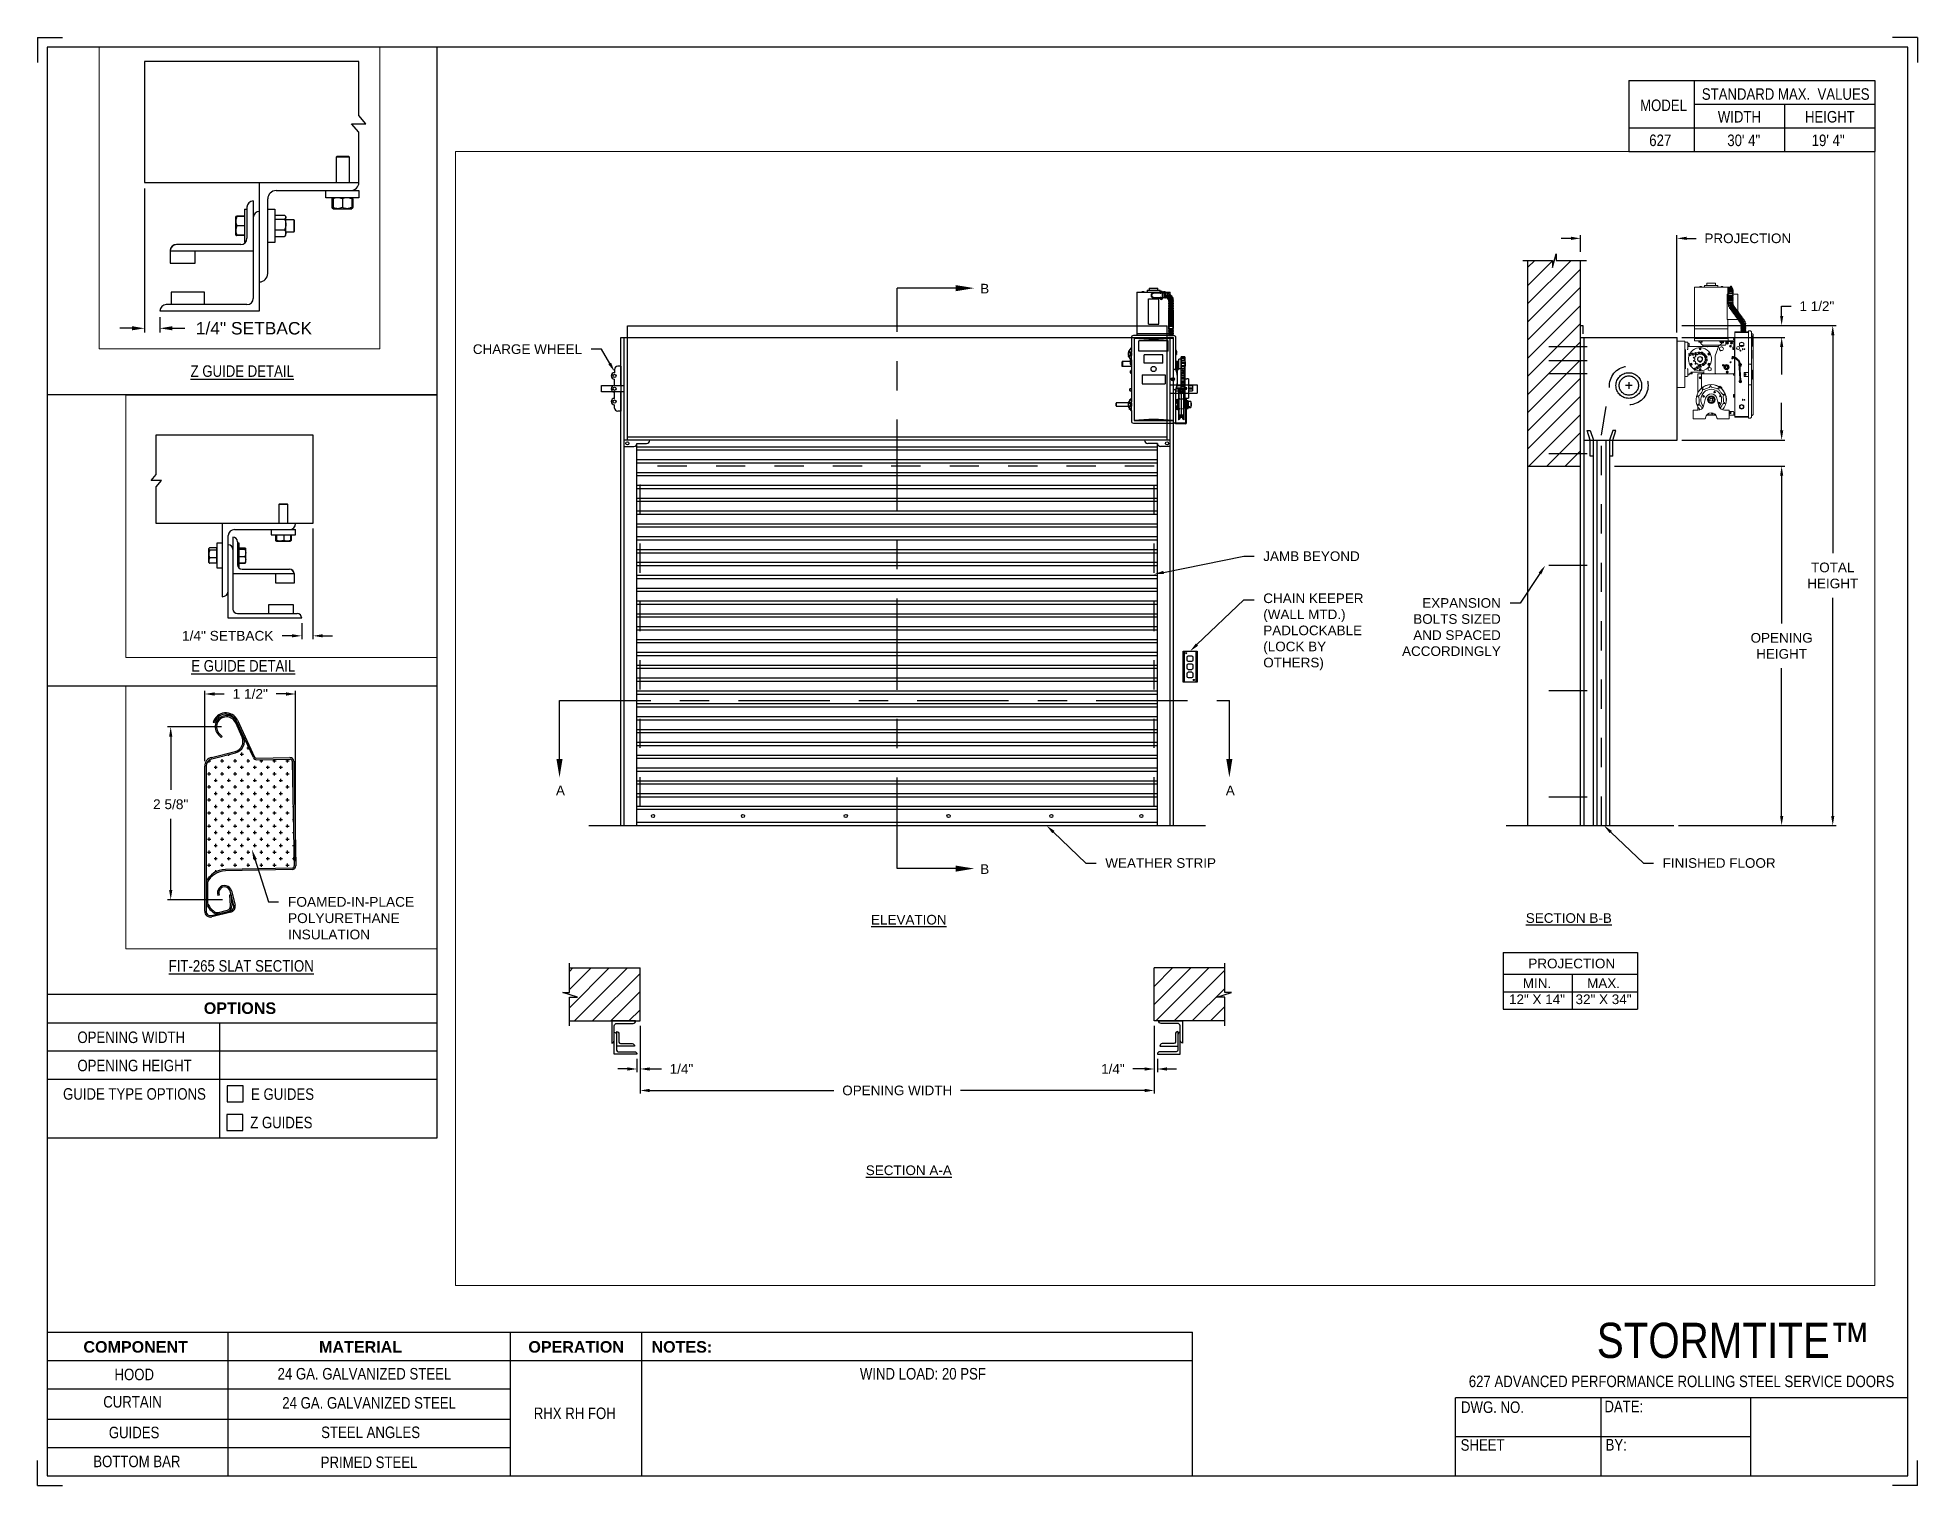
# Paper-space layout '627 RHX RH FOH' of a CAD drawing. Header units: inches. Extents: x 0.1 to 10.9, y 0.1 to 8.4.
# The model-space entities are those that its viewports show. They can reach past a viewport. Long polylines and large blocks are cut down to what shows.
import ezdxf
from ezdxf import colors
from ezdxf.entities.mleader import LeaderData, LeaderLine
from ezdxf.math import Vec2, Vec3

# ---------------------------------------------------------------- set-up
doc = ezdxf.new("R2010")
doc.units = ezdxf.units.IN
doc.header["$LTSCALE"] = 0.25
doc.header["$MEASUREMENT"] = 0
for name, pattern in [('CENTER', [2, 1.25, -0.25, 0.25, -0.25]), ('CENTER2', [1.125, 0.75, -0.125, 0.125, -0.125]), ('HIDDEN', [0.375, 0.25, -0.125])]:
    doc.linetypes.add(name, pattern=pattern)
for name, color, linetype in [('ANNOTATIONS', 1, 'Continuous'), ('DETAILS', 4, 'Continuous'), ('RHX RH F.O.H.', 7, 'Continuous'), ('SECTION CUTS', 6, 'CENTER'), ('TITLE BLOCK', 7, 'Continuous')]:
    doc.layers.add(name, color=color, linetype=linetype)
doc.styles.add('ARIAL', font='arial.ttf', dxfattribs={"height": 0.09375})
doc.styles.add('CADdetails-DIMENSIONS', font='ARIALN.TTF', dxfattribs={"height": 2.38})
doc.styles.get("Standard").update_dxf_attribs({"font": 'romans.shx'})
doc.dimstyles.new('ARIAL', dxfattribs={"dimtxt": 0.09375, "dimasz": 0.09375, "dimexe": 0.03125, "dimexo": 0.046875, "dimgap": 0.09, "dimtad": 0, "dimtih": 1, "dimtoh": 1, "dimdec": 4, "dimzin": 0, "dimdsep": 46, "dimlunit": 4, "dimtxsty": 'ARIAL', "dimcen": 0.09, "dimadec": 0, "dimazin": 0, "dimtfac": 1, "dimtdec": 4, "dimtix": 1, "dimtofl": 0, "dimtmove": 0, "dimatfit": 3, "dimfxl": 0.18, "dimfrac": 2, "dimtolj": 1, "dimtzin": 0, "dimarcsym": 0})
doc.dimstyles.new('STANDARD$0', dxfattribs={"dimtxt": 0.09375, "dimasz": 0.09375, "dimexe": 0.03125, "dimexo": 0.046875, "dimgap": 0.09, "dimtad": 0, "dimtih": 1, "dimtoh": 1, "dimdec": 4, "dimzin": 0, "dimdsep": 46, "dimtxsty": 'ARIAL', "dimcen": 0.09, "dimadec": 0, "dimazin": 0, "dimtfac": 1, "dimtdec": 4, "dimtofl": 0, "dimtmove": 0, "dimatfit": 1, "dimfxl": 1, "dimtolj": 1, "dimtzin": 0, "dimarcsym": 0})
pattern_1 = [(45, (16.45141, -70.54787), (-0.08838835, 0.08838835), [])]

psp = doc.layouts.new('627 RHX RH FOH')

# ---------------------------------------------------------------- texts
at = {"layer": 'TITLE BLOCK', "attachment_point": 2, "style": 'CADdetails-DIMENSIONS'}
for s, width, insert, char_height in [('MODEL', 0.28815, (9.45, 8.068), 0.0664), ('STANDARD MAX.  VALUES', 1.75949, (10.155, 8.133), 0.06641), ('WIDTH', 0.42908, (9.888, 8.002), 0.0664), ('HEIGHT', 0.42908, (10.41, 8.002), 0.0664), ('627', 0.29952, (9.431, 7.866), 0.0664)]:
    psp.add_mtext_dynamic_manual_height_columns(s, width=width, gutter_width=1.363, heights=[0], dxfattribs=dict(at, insert=insert, char_height=char_height))
at = {"layer": 'TITLE BLOCK', "style": 'CADdetails-DIMENSIONS'}
for s, insert, char_height, width, attachment_point in [('30\' 4"', (9.913, 7.866), 0.0664, 1.75949, 2), ('19\' 4"', (10.4, 7.866), 0.0664, 1.75949, 2), ('{\\LZ GUIDE DETAIL}', (1.248, 6.534), 0.06641, 1.75949, 2), ('{\\LE GUIDE DETAIL}', (1.254, 4.833), 0.06641, 1.75949, 2), ('{\\LFIT-265 SLAT SECTION}', (1.242, 3.101), 0.06641, 1.75949, 2), ('{\\fArial|b1|i0|c0|p34;OPTIONS}', (1.235, 2.857), 0.06641, 1.75949, 2), ('OPENING WIDTH', (0.297, 2.689), 0.06641, 1.30693, 1), ('OPENING HEIGHT', (0.297, 2.526), 0.06641, 1.30693, 1), ('GUIDE TYPE OPTIONS', (0.214, 2.362), 0.06641, 1.30693, 1), ('E GUIDES ', (1.299, 2.361), 0.0664, 1.23928, 1), ('Z GUIDES', (1.294, 2.197), 0.0664, 1.53035, 1), ('\\A1;{\\fArial|b0|i0|c0|p34;\u200b\u200b\u200b\u200b\u200b\u200b\u200b\u200b\u200b\u200b\u200b\u200b\u200b\u200b}STORMTITE™', (10.642, 1.008), 0.20312, 2.03069, 3), ('{\\fArial|b1|i0|c0|p34;COMPONENT}', (0.633, 0.902), 0.06641, 1.75949, 2), ('{\\fArial|b1|i0|c0|p34;MATERIAL}', (1.931, 0.902), 0.06641, 1.75949, 2), ('{\\fArial|b1|i0|c0|p34;OPERATION}', (3.175, 0.902), 0.06641, 1.75949, 2), ('{\\fArial|b1|i0|c0|p34;NOTES:}', (3.785, 0.902), 0.06641, 1.75949, 2), ('HOOD', (0.625, 0.743), 0.0664, 1.75949, 2), ('24 GA. GALVANIZED STEEL', (1.953, 0.747), 0.06641, 1.75949, 2), ('\\pt0.13281;WIND LOAD: 20 PSF', (5.176, 0.747), 0.06641, 3.11182, 2), ('627 {\\fArial|b0|i0|c0|p34;\u200b\u200b\u200b\u200b\u200b\u200b}ADVANCED PERFORMANCE ROLLING STEEL SERVICE DOORS{\\fArial|b0|i0|c0|p34;\u200b}', (9.554, 0.703), 0.066406, 2.79915, 2), ('CURTAIN', (0.615, 0.585), 0.0664, 1.75949, 2), ('24 GA. GALVANIZED STEEL', (1.98, 0.579), 0.06641, 1.75949, 2), ('DWG. NO.', (8.463, 0.554), 0.0664, 1.75949, 2), ('DATE:', (9.221, 0.558), 0.0664, 1.75949, 2), ('\\P\\PRHX RH FOH', (3.167, 0.74), 0.0664, 1.75949, 2), ('GUIDES', (0.624, 0.408), 0.0664, 1.75949, 2), ('STEEL ANGLES', (1.989, 0.409), 0.06641, 1.75949, 2), ('SHEET', (8.406, 0.336), 0.0664, 1.75949, 2), ('BY:', (9.177, 0.337), 0.0664, 1.75949, 2), ('BOTTOM BAR', (0.64, 0.241), 0.0664, 1.75949, 2), ('PRIMED STEEL', (1.98, 0.236), 0.06641, 1.75949, 2)]:
    psp.add_mtext(s, dxfattribs=dict(at, insert=insert, char_height=char_height, width=width, attachment_point=attachment_point))

msp = doc.modelspace()

# ---------------------------------------------------------------- texts
at = {"layer": 'ANNOTATIONS', "char_height": 0.09375, "attachment_point": 2, "style": 'ARIAL'}
for s, insert, width in [('{\\LELEVATION}', (204.00365, 199.81335), 3.0834986), ('{\\LSECTION B-B}', (210.42381, 199.82931), 1.3823677), ('{\\LSECTION A-A}', (204.00365, 197.37552), 1.3823677)]:
    msp.add_mtext(s, dxfattribs=dict(at, insert=insert, width=width))
for s, width, insert in [('PROJECTION ', 1.7594917, (210.4524, 199.38721)), ('MIN.\\P12" X 14" ', 0.6711642, (210.11428, 199.19522)), ('MAX.\\P32" X 34"', 0.6567117, (210.76171, 199.19522))]:
    msp.add_mtext_dynamic_manual_height_columns(s, width=width, gutter_width=1.36268, heights=[0], dxfattribs=dict(at, insert=insert))
at = {"layer": 'SECTION CUTS', "style": 'ARIAL'}
for s, p in [('B', (204.69858, 205.85911)), ('A', (200.57125, 200.9766)), ('A', (207.0872, 200.9766)), ('B', (204.69858, 200.21185))]:
    msp.add_text(s, height=0.09375, dxfattribs=at).set_placement(p)

# ---------------------------------------------------------------- blocks, each defined once
blk = doc.blocks.new('*D21')
at = {"layer": 'ANNOTATIONS', "color": 0, "lineweight": -2, "transparency": 16777216}
for p, q in [((212.494, 204.526), (212.494, 204.62)), ((211.523, 204.432), (212.526, 204.432)), ((210.867, 204.179), (212.526, 204.179)), ((212.494, 204.085), (212.494, 203.991))]:
    blk.add_line(p, q, dxfattribs=at)
at = {"layer": 'ANNOTATIONS', "color": 0, "transparency": 16777216}
for points in [[(212.479, 204.526), (212.51, 204.526), (212.494, 204.432)], [(212.479, 204.085), (212.51, 204.085), (212.494, 204.179)]]:
    blk.add_solid(points, dxfattribs=at)
at = {"layer": 'defpoints', "color": 0, "transparency": 16777216}
for p in [(211.476, 204.432), (210.82, 204.179), (212.494, 204.179)]:
    blk.add_point(p, dxfattribs=at)
at = {"layer": 'ANNOTATIONS', "color": 0, "transparency": 16777216, "insert": (212.494, 204.305), "char_height": 0.0938, "attachment_point": 5, "style": 'ARIAL'}
blk.add_mtext('\\A1;  ', dxfattribs=at)
blk = doc.blocks.new('*D22')
at = {"layer": 'ANNOTATIONS', "color": 0, "lineweight": -2, "transparency": 16777216}
for p, q in [((212.494, 205.641), (212.494, 205.735)), ((212.494, 205.735), (212.588, 205.735)), ((211.523, 205.547), (212.526, 205.547)), ((211.523, 205.432), (212.526, 205.432)), ((212.494, 205.338), (212.494, 205.245))]:
    blk.add_line(p, q, dxfattribs=at)
at = {"layer": 'ANNOTATIONS', "color": 0, "transparency": 16777216}
for points in [[(212.479, 205.641), (212.51, 205.641), (212.494, 205.547)], [(212.479, 205.338), (212.51, 205.338), (212.494, 205.432)]]:
    blk.add_solid(points, dxfattribs=at)
at = {"layer": 'defpoints', "color": 0, "transparency": 16777216}
for p in [(211.476, 205.547), (211.476, 205.432), (212.494, 205.547)]:
    blk.add_point(p, dxfattribs=at)
at = {"layer": 'ANNOTATIONS', "color": 0, "transparency": 16777216, "insert": (212.837, 205.735), "char_height": 0.0938, "attachment_point": 5, "style": 'ARIAL'}
blk.add_mtext('\\A1;1 1/2"', dxfattribs=at)
blk = doc.blocks.new('*D23')
at = {"layer": 'ANNOTATIONS', "color": 0, "lineweight": -2, "transparency": 16777216}
for p, q in [((206.391, 198.734), (206.391, 198.283)), ((206.422, 198.412), (206.422, 198.283)), ((206.297, 198.314), (206.183, 198.314)), ((206.516, 198.314), (206.609, 198.314))]:
    blk.add_line(p, q, dxfattribs=at)
at = {"layer": 'ANNOTATIONS', "color": 0, "transparency": 16777216}
for points in [[(206.297, 198.33), (206.297, 198.298), (206.391, 198.314)], [(206.516, 198.33), (206.516, 198.298), (206.422, 198.314)]]:
    blk.add_solid(points, dxfattribs=at)
at = {"layer": 'defpoints', "color": 0, "transparency": 16777216}
for p in [(206.391, 198.781), (206.422, 198.459), (206.422, 198.314)]:
    blk.add_point(p, dxfattribs=at)
at = {"layer": 'ANNOTATIONS', "color": 0, "transparency": 16777216, "insert": (205.989, 198.314), "char_height": 0.0938, "attachment_point": 5, "style": 'ARIAL'}
blk.add_mtext('\\A1;1/4"', dxfattribs=at)
blk = doc.blocks.new('*D24')
at = {"layer": 'ANNOTATIONS', "color": 0, "lineweight": -2, "transparency": 16777216}
for p, q in [((201.391, 198.734), (201.391, 198.283)), ((201.359, 198.412), (201.359, 198.283)), ((201.266, 198.314), (201.172, 198.314)), ((201.484, 198.314), (201.598, 198.314))]:
    blk.add_line(p, q, dxfattribs=at)
at = {"layer": 'ANNOTATIONS', "color": 0, "transparency": 16777216}
for points in [[(201.266, 198.33), (201.266, 198.298), (201.359, 198.314)], [(201.484, 198.33), (201.484, 198.298), (201.391, 198.314)]]:
    blk.add_solid(points, dxfattribs=at)
at = {"layer": 'defpoints', "color": 0, "transparency": 16777216}
for p in [(201.391, 198.781), (201.359, 198.459), (201.359, 198.314)]:
    blk.add_point(p, dxfattribs=at)
at = {"layer": 'ANNOTATIONS', "color": 0, "transparency": 16777216, "insert": (201.792, 198.314), "char_height": 0.0938, "attachment_point": 5, "style": 'ARIAL'}
blk.add_mtext('\\A1;1/4"', dxfattribs=at)
blk = doc.blocks.new('*D17')
at = {"layer": 'ANNOTATIONS', "color": 0, "lineweight": -2, "transparency": 16777216}
for p, q in [((201.391, 198.734), (201.391, 198.074)), ((206.391, 198.734), (206.391, 198.074)), ((201.484, 198.105), (203.274, 198.105)), ((206.297, 198.105), (204.507, 198.105))]:
    blk.add_line(p, q, dxfattribs=at)
at = {"layer": 'ANNOTATIONS', "color": 0, "transparency": 16777216}
for points in [[(201.484, 198.121), (201.484, 198.089), (201.391, 198.105)], [(206.297, 198.121), (206.297, 198.089), (206.391, 198.105)]]:
    blk.add_solid(points, dxfattribs=at)
at = {"layer": 'defpoints', "color": 0, "transparency": 16777216}
for p in [(201.391, 198.781), (206.391, 198.781), (206.391, 198.105)]:
    blk.add_point(p, dxfattribs=at)
at = {"layer": 'ANNOTATIONS', "color": 0, "transparency": 16777216, "insert": (203.891, 198.105), "char_height": 0.09375, "attachment_point": 5, "style": 'ARIAL'}
blk.add_mtext('\\A1;OPENING WIDTH', dxfattribs=at)
blk = doc.blocks.new('*D18')
at = {"layer": 'ANNOTATIONS', "color": 0, "lineweight": -2, "transparency": 16777216}
for p, q in [((211.826, 204.179), (212.526, 204.179)), ((212.494, 204.085), (212.494, 202.648)), ((212.494, 200.776), (212.494, 202.213)), ((211.492, 200.682), (212.526, 200.682))]:
    blk.add_line(p, q, dxfattribs=at)
at = {"layer": 'ANNOTATIONS', "color": 0, "transparency": 16777216}
for points in [[(212.479, 204.085), (212.51, 204.085), (212.494, 204.179)], [(212.479, 200.776), (212.51, 200.776), (212.494, 200.682)]]:
    blk.add_solid(points, dxfattribs=at)
at = {"layer": 'defpoints', "color": 0, "transparency": 16777216}
for p in [(211.779, 204.179), (211.445, 200.682), (212.494, 200.682)]:
    blk.add_point(p, dxfattribs=at)
at = {"layer": 'ANNOTATIONS', "color": 0, "transparency": 16777216, "insert": (212.494, 202.43), "char_height": 0.09375, "attachment_point": 5, "style": 'ARIAL'}
blk.add_mtext('\\A1;OPENING\\PHEIGHT', dxfattribs=at)
blk = doc.blocks.new('*D19')
at = {"layer": 'ANNOTATIONS', "color": 0, "lineweight": -2, "transparency": 16777216}
for p, q in [((211.688, 205.547), (213.023, 205.547)), ((212.991, 205.453), (212.991, 203.332)), ((212.991, 200.776), (212.991, 202.897)), ((211.492, 200.682), (213.023, 200.682))]:
    blk.add_line(p, q, dxfattribs=at)
at = {"layer": 'ANNOTATIONS', "color": 0, "transparency": 16777216}
for points in [[(212.976, 205.453), (213.007, 205.453), (212.991, 205.547)], [(212.976, 200.776), (213.007, 200.776), (212.991, 200.682)]]:
    blk.add_solid(points, dxfattribs=at)
at = {"layer": 'defpoints', "color": 0, "transparency": 16777216}
for p in [(211.641, 205.547), (211.445, 200.682), (212.991, 200.682)]:
    blk.add_point(p, dxfattribs=at)
at = {"layer": 'ANNOTATIONS', "color": 0, "transparency": 16777216, "insert": (212.991, 203.115), "char_height": 0.0938, "attachment_point": 5, "style": 'ARIAL'}
blk.add_mtext('\\A1;TOTAL\\PHEIGHT', dxfattribs=at)
blk = doc.blocks.new('*D20')
at = {"layer": 'ANNOTATIONS', "color": 0, "lineweight": -2, "transparency": 16777216}
for p, q in [((210.539, 206.263), (210.539, 206.426)), ((211.476, 205.479), (211.476, 206.426)), ((210.445, 206.395), (210.351, 206.395)), ((211.57, 206.395), (211.664, 206.395))]:
    blk.add_line(p, q, dxfattribs=at)
at = {"layer": 'ANNOTATIONS', "color": 0, "transparency": 16777216}
for points in [[(210.445, 206.411), (210.445, 206.38), (210.539, 206.395)], [(211.57, 206.411), (211.57, 206.38), (211.476, 206.395)]]:
    blk.add_solid(points, dxfattribs=at)
at = {"layer": 'defpoints', "color": 0, "transparency": 16777216}
for p in [(211.476, 206.395), (210.539, 206.217), (211.476, 205.432)]:
    blk.add_point(p, dxfattribs=at)
at = {"layer": 'ANNOTATIONS', "color": 0, "transparency": 16777216, "insert": (212.165, 206.395), "char_height": 0.09375, "attachment_point": 5, "style": 'ARIAL'}
blk.add_mtext('\\A1;PROJECTION', dxfattribs=at)
blk = doc.blocks.new('*D73')
at = {"layer": 'ANNOTATIONS', "color": 0, "lineweight": -2, "transparency": 16777216}
for p, q in [((170.659, 202.303), (170.659, 201.218)), ((170.774, 201.334), (170.774, 201.218)), ((170.565, 201.249), (170.472, 201.249)), ((170.868, 201.249), (170.962, 201.249))]:
    blk.add_line(p, q, dxfattribs=at)
at = {"layer": 'ANNOTATIONS', "color": 0, "transparency": 16777216}
for points in [[(170.565, 201.265), (170.565, 201.234), (170.659, 201.249)], [(170.868, 201.265), (170.868, 201.234), (170.774, 201.249)]]:
    blk.add_solid(points, dxfattribs=at)
at = {"layer": 'defpoints', "color": 0, "transparency": 16777216}
for p in [(170.659, 202.349), (170.774, 201.381), (170.774, 201.249)]:
    blk.add_point(p, dxfattribs=at)
at = {"layer": 'ANNOTATIONS', "color": 0, "transparency": 16777216, "insert": (171.483, 201.249), "char_height": 0.09375, "attachment_point": 5, "style": 'ARIAL'}
blk.add_mtext('\\A1;1/4" SETBACK', dxfattribs=at)
blk = doc.blocks.new('*D74')
at = {"layer": 'ANNOTATIONS', "color": 0, "lineweight": -2, "transparency": 16777216}
for p, q in [((171.692, 199.589), (171.692, 198.529)), ((171.584, 198.681), (171.584, 198.529)), ((171.49, 198.56), (171.397, 198.56)), ((171.786, 198.56), (171.88, 198.56))]:
    blk.add_line(p, q, dxfattribs=at)
at = {"layer": 'ANNOTATIONS', "color": 0, "transparency": 16777216}
for points in [[(171.49, 198.576), (171.49, 198.545), (171.584, 198.56)], [(171.786, 198.576), (171.786, 198.545), (171.692, 198.56)]]:
    blk.add_solid(points, dxfattribs=at)
at = {"layer": 'defpoints', "color": 0, "transparency": 16777216}
for p in [(171.692, 199.636), (171.584, 198.728), (171.584, 198.56)]:
    blk.add_point(p, dxfattribs=at)
at = {"layer": 'ANNOTATIONS', "color": 0, "transparency": 16777216, "insert": (170.876, 198.56), "char_height": 0.09375, "attachment_point": 5, "style": 'ARIAL'}
blk.add_mtext('\\A1;1/4" SETBACK', dxfattribs=at)
blk = doc.blocks.new('*D76')
at = {"layer": 'ANNOTATIONS', "color": 0, "lineweight": -2, "transparency": 16777216}
for p, q in [((170.816, 197.055), (170.816, 197.731)), ((170.91, 197.7), (171.003, 197.7)), ((171.594, 197.7), (171.5, 197.7)), ((171.687, 196.1), (171.687, 197.731))]:
    blk.add_line(p, q, dxfattribs=at)
at = {"layer": 'ANNOTATIONS', "color": 0, "transparency": 16777216}
for points in [[(170.91, 197.716), (170.91, 197.684), (170.816, 197.7)], [(171.594, 197.716), (171.594, 197.684), (171.687, 197.7)]]:
    blk.add_solid(points, dxfattribs=at)
at = {"layer": 'defpoints', "color": 0, "transparency": 16777216}
for p in [(171.687, 197.7), (170.816, 197.008), (171.687, 196.053)]:
    blk.add_point(p, dxfattribs=at)
at = {"layer": 'ANNOTATIONS', "color": 0, "transparency": 16777216, "insert": (171.252, 197.7), "char_height": 0.0938, "attachment_point": 5, "style": 'ARIAL'}
blk.add_mtext('\\A1;1 1/2"', dxfattribs=at)
blk = doc.blocks.new('*D77')
at = {"layer": 'ANNOTATIONS', "color": 0, "lineweight": -2, "transparency": 16777216}
for p, q in [((170.978, 197.385), (170.459, 197.385)), ((170.49, 197.291), (170.49, 196.782)), ((170.49, 195.823), (170.49, 196.505)), ((170.987, 195.729), (170.459, 195.729))]:
    blk.add_line(p, q, dxfattribs=at)
at = {"layer": 'ANNOTATIONS', "color": 0, "transparency": 16777216}
for points in [[(170.475, 197.291), (170.506, 197.291), (170.49, 197.385)], [(170.475, 195.823), (170.506, 195.823), (170.49, 195.729)]]:
    blk.add_solid(points, dxfattribs=at)
at = {"layer": 'defpoints', "color": 0, "transparency": 16777216}
for p in [(171.025, 197.385), (170.49, 195.729), (171.034, 195.729)]:
    blk.add_point(p, dxfattribs=at)
at = {"layer": 'ANNOTATIONS', "color": 0, "transparency": 16777216, "insert": (170.49, 196.643), "char_height": 0.0938, "attachment_point": 5, "style": 'ARIAL'}
blk.add_mtext('\\A1;2 5/8"', dxfattribs=at)

# ---------------------------------------------------------------- dimensions: what is measured, and where the dimension line sits
at = {"layer": 'ANNOTATIONS'}
for base, p1, p2, text, dimstyle, picture, middle in [((211.47622, 206.39519), (210.53872, 206.21655), (211.47622, 205.4321), 'PROJECTION', 'STANDARD$0', '*D20', (212.16533, 206.39519)), ((201.3593, 198.31392), (201.39055, 198.78125), (201.3593, 198.45877), '1/4"', 'ARIAL', '*D24', (201.79233, 198.31392)), ((206.39055, 198.10495), (201.39055, 198.78125), (206.39055, 198.78125), 'OPENING WIDTH', 'STANDARD$0', '*D17', (203.89055, 198.10495)), ((206.4218, 198.31392), (206.39055, 198.78125), (206.4218, 198.45877), '1/4"', 'ARIAL', '*D23', (205.98876, 198.31392))]:
    dim = msp.add_linear_dim(base=base, p1=p1, p2=p2, text=text, dimstyle=dimstyle, dxfattribs=at)
    dim.commit()
    dim.dimension.update_dxf_attribs({"geometry": picture, "text_midpoint": middle, "dimtype": 160})
for base, p1, p2, text, picture, middle in [((212.49426, 205.54715), (211.47622, 205.4321), (211.47622, 205.54715), '1 1/2"', '*D22', (212.8367, 205.73465)), ((212.99149, 200.6821), (211.64134, 205.54715), (211.44497, 200.6821), 'TOTAL\\PHEIGHT', '*D19', (212.99149, 203.11462)), ((212.49426, 200.6821), (211.7793, 204.17874), (211.44497, 200.6821), 'OPENING\\PHEIGHT', '*D18', (212.49426, 202.43042))]:
    dim = msp.add_linear_dim(base=base, p1=p1, p2=p2, angle=90, text=text, dimstyle='STANDARD$0', dxfattribs=at)
    dim.commit()
    dim.dimension.update_dxf_attribs({"geometry": picture, "text_midpoint": middle})
for base, p1, p2, text, dimstyle, picture, middle in [((212.49426, 204.17874), (211.47622, 204.4321), (210.81997, 204.17874), '  ', 'STANDARD$0', '*D21', (212.49426, 204.30542)), ((170.49038, 195.72893), (171.02517, 197.38478), (171.03356, 195.72893), '2 5/8"', 'ARIAL', '*D77', (170.49038, 196.64333))]:
    dim = msp.add_linear_dim(base=base, p1=p1, p2=p2, angle=90, text=text, dimstyle=dimstyle, dxfattribs=at)
    dim.commit()
    dim.dimension.update_dxf_attribs({"geometry": picture, "text_midpoint": middle, "dimtype": 160})
dim = msp.add_linear_dim(base=(170.77434, 201.24917), p1=(170.65901, 202.3494), p2=(170.77434, 201.38065), text='1/4" SETBACK', dimstyle='STANDARD$0', override={"dimarcsym": 1}, dxfattribs=at)
dim.commit()
dim.dimension.update_dxf_attribs({"geometry": '*D73', "text_midpoint": (171.48273, 201.24917), "dimtype": 160})
dim = msp.add_linear_dim(base=(171.58419, 198.56031), p1=(171.69231, 199.6359), p2=(171.58419, 198.72769), angle=180, text='1/4" SETBACK', dimstyle='STANDARD$0', override={"dimarcsym": 1}, dxfattribs=at)
dim.commit()
dim.dimension.update_dxf_attribs({"geometry": '*D74', "text_midpoint": (170.8758, 198.56031)})
dim = msp.add_linear_dim(base=(171.68727, 197.69992), p1=(170.81579, 197.00817), p2=(171.68727, 196.05347), text='1 1/2"', dimstyle='ARIAL', dxfattribs=at)
dim.commit()
dim.dimension.update_dxf_attribs({"geometry": '*D76', "text_midpoint": (171.25153, 197.69992)})

# ---------------------------------------------------------------- hatches: boundary and pattern name
at = {"layer": 'DETAILS'}
h = msp.add_hatch(dxfattribs=at)
h.set_pattern_fill('CROSS', color=256, scale=0.25, style=0)
h.set_pattern_definition([(0, (157.40541, 183.74747), (0.0625, 0.0625), [0.03125, -0.09375]), (90, (157.421035, 183.73185), (-0.0625, 0.0625), [0.03125, -0.09375])])
h.paths.add_polyline_path([(170.82897, 195.90448), (170.83153, 195.90448, -0.27814768), (171.01353, 196.01904), (171.65404, 196.03134, 0.41421356), (171.67411, 196.05219), (171.65483, 197.05645, 0.41421356), (171.63397, 197.07652), (171.31388, 197.07037, -0.29621349), (171.28181, 197.09033), (171.183, 197.30127), (171.18577, 197.29182, -0.46630766), (171.1098, 197.13604), (170.88511, 197.08002, 0.34432761), (170.82897, 197.00817)])
at = {"layer": 'RHX RH F.O.H.', "linetype": 'Continuous'}
h = msp.add_hatch(dxfattribs=at)
h.set_pattern_fill('ANSI31', color=256, style=0)
h.set_pattern_definition([(45, (16.94411, -70.93625), (-0.088388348, 0.088388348), [])])
h.paths.add_polyline_path([(210.53872, 205.44587), (210.53872, 206.18046), (210.30222, 206.18046), (210.30222, 206.24512), (210.26381, 206.11176), (210.26381, 206.18046), (210.02309, 206.18046), (210.02309, 205.63016)])
h.paths.add_polyline_path([(210.02309, 205.63016), (210.02309, 204.17874), (210.53872, 204.17874), (210.53872, 205.4321), (210.53872, 205.44587)])
at = {"layer": 'RHX RH F.O.H.'}
h = msp.add_hatch(dxfattribs=at)
h.set_pattern_fill('ANSI31', color=256, style=0)
h.set_pattern_definition(pattern_1)
h.paths.add_polyline_path([(201.39055, 199.29688), (200.70305, 199.29688), (200.70305, 199.05968), (200.63894, 199.05968), (200.78102, 199.01277), (200.70305, 199.01277), (200.70305, 198.78125), (201.39055, 198.78125), (201.39055, 198.94375)])
h = msp.add_hatch(dxfattribs=at)
h.set_pattern_fill('ANSI31', color=256, style=0)
h.set_pattern_definition(pattern_1)
h.paths.add_polyline_path([(207.14215, 199.05968), (207.07805, 199.05968), (207.07805, 199.29688), (206.39055, 199.29688), (206.39055, 198.78125), (206.40872, 198.78125), (207.07805, 198.78125), (207.07805, 199.01277), (207.00008, 199.01277)])

# ---------------------------------------------------------------- linework, layer by layer
at = {"linetype": 'Continuous'}
msp.add_line((209.81374, 200.6821), (211.44497, 200.6821), dxfattribs=at)
at = {"layer": 'ANNOTATIONS'}
for p, q in [((211.52309, 205.4321), (212.52551, 205.4321)), ((212.49426, 205.33835), (212.49426, 205.06997)), ((212.49426, 204.52585), (212.49426, 204.79424)), ((211.52309, 204.4321), (212.52551, 204.4321)), ((210.86684, 204.17874), (212.52551, 204.17874)), ((209.78371, 199.44665), (209.78371, 198.89528)), ((209.78371, 199.44665), (211.09148, 199.44665)), ((211.09148, 199.44665), (211.09148, 198.89528)), ((209.78371, 199.23518), (211.09148, 199.23518)), ((210.45656, 199.23518), (210.45656, 198.89528)), ((209.78371, 199.06523), (211.09148, 199.06523)), ((209.78371, 198.89528), (211.09148, 198.89528))]:
    msp.add_line(p, q, dxfattribs=at)
for points in [[(212.47864, 205.33835), (212.50989, 205.33835), (212.49426, 205.4321)], [(212.47864, 204.52585), (212.50989, 204.52585), (212.49426, 204.4321)], [(212.47864, 204.08499), (212.50989, 204.08499), (212.49426, 204.17874)]]:
    msp.add_solid(points, dxfattribs=at)
at = {"layer": 'DETAILS'}
for p, q in [((172.21802, 202.78991), (172.32668, 202.78991)), ((172.27235, 202.72665), (172.21802, 202.78991)), ((172.32668, 202.78991), (172.27235, 202.85316)), ((172.11086, 202.54615), (172.10625, 202.54155)), ((172.10625, 202.3494), (172.10625, 202.54155)), ((172.10625, 202.54155), (172.2, 202.54155)), ((172.11086, 202.54615), (172.1954, 202.54615)), ((172.1954, 202.54615), (172.2, 202.54155)), ((172.2, 202.54155), (172.2, 202.3494)), ((171.52434, 201.38065), (171.52434, 202.3494)), ((171.43059, 202.1619), (171.43059, 201.92753)), ((171.47746, 202.20878), (171.47746, 201.4744)), ((171.58684, 201.6619), (171.58684, 202.2244)), ((171.64934, 202.2869), (172.27434, 202.2869)), ((172.02434, 202.23365), (172.02434, 202.2869)), ((172.27434, 202.23365), (172.02434, 202.23365)), ((172.07335, 202.22608), (172.07028, 202.22428)), ((172.07028, 202.22428), (172.07028, 202.1599)), ((172.07244, 202.22428), (172.07244, 202.1599)), ((172.07587, 202.23093), (172.07886, 202.23351)), ((172.07903, 202.22556), (172.07639, 202.22428)), ((172.07639, 202.22428), (172.07639, 202.1599)), ((172.07903, 202.22428), (172.07903, 202.1599)), ((172.14934, 202.22428), (172.14934, 202.1599)), ((172.21965, 202.22428), (172.21965, 202.1599)), ((172.22228, 202.22428), (172.22228, 202.1599)), ((172.22624, 202.22428), (172.22624, 202.1599)), ((172.2284, 202.22428), (172.2284, 202.1599)), ((172.27434, 202.2869), (172.27434, 202.23365)), ((171.34659, 202.09159), (171.3466, 202.09161)), ((171.34659, 202.09159), (171.34659, 202.09159)), ((171.34659, 201.95097), (171.34659, 202.09159)), ((171.41209, 202.09349), (171.35287, 202.09349)), ((171.41209, 202.09276), (171.35287, 202.09276)), ((171.41209, 202.09272), (171.35287, 202.09272)), ((171.41209, 202.0925), (171.35287, 202.0925)), ((171.41209, 202.09166), (171.35287, 202.09166)), ((171.41209, 202.02141), (171.35287, 202.02141)), ((171.41209, 202.14628), (171.43059, 202.14628)), ((171.41209, 202.14628), (171.41209, 201.89628)), ((171.58684, 202.14628), (171.64009, 202.14628)), ((171.64009, 202.14628), (171.64009, 201.89628)), ((171.64009, 202.09159), (171.64209, 202.09159)), ((171.64209, 201.94078), (171.64209, 202.10178)), ((171.64209, 202.10178), (171.71384, 202.10178)), ((171.64209, 202.07068), (171.71384, 202.07068)), ((171.71821, 202.0974), (171.72321, 202.09159)), ((171.72321, 201.95097), (171.72321, 202.09159)), ((171.72321, 202.06815), (171.78248, 202.06815)), ((171.78248, 202.06815), (171.78709, 202.06355)), ((171.78248, 202.06815), (171.78248, 201.9744)), ((171.78709, 202.06355), (171.78709, 201.97901)), ((172.07335, 202.15811), (172.07028, 202.1599)), ((172.07681, 202.15756), (172.07244, 202.1599)), ((172.07903, 202.15053), (172.07587, 202.15325)), ((172.07903, 202.15863), (172.07639, 202.1599)), ((172.07903, 202.15053), (172.21965, 202.15053)), ((171.38371, 201.88065), (170.89934, 201.88065)), ((171.34659, 201.95097), (171.34659, 201.95097)), ((171.3466, 201.95094), (171.3466, 201.95095)), ((171.34661, 201.95094), (171.3466, 201.95094)), ((171.34664, 201.95088), (171.34661, 201.95094)), ((171.35264, 201.9509), (171.35287, 201.95006)), ((171.35264, 201.9499), (171.35287, 201.94907)), ((171.41209, 201.95103), (171.35287, 201.95103)), ((171.41209, 201.9509), (171.35287, 201.9509)), ((171.41209, 201.95006), (171.35287, 201.95006)), ((171.41209, 201.94984), (171.35287, 201.94984)), ((171.41209, 201.9498), (171.35287, 201.9498)), ((171.41209, 201.94907), (171.35287, 201.94907)), ((171.41865, 201.89628), (171.41209, 201.89628)), ((171.64009, 201.89628), (171.58684, 201.89628)), ((171.64209, 201.95097), (171.64009, 201.95097)), ((171.64209, 201.99018), (171.71384, 201.99018)), ((171.64209, 201.94078), (171.71384, 201.94078)), ((171.72321, 201.95097), (171.71821, 201.94516)), ((171.78248, 201.9744), (171.72321, 201.9744)), ((171.78709, 201.97901), (171.78248, 201.9744)), ((170.85246, 201.83719), (170.85246, 201.74003)), ((170.85246, 201.83378), (171.47746, 201.83378)), ((170.85246, 201.74003), (171.03996, 201.74003)), ((171.03996, 201.74003), (171.03996, 201.83378)), ((171.11028, 201.52128), (170.86028, 201.52128)), ((170.86028, 201.52128), (170.86028, 201.42753)), ((171.11028, 201.42753), (171.11028, 201.52128)), ((170.77434, 201.38065), (171.52434, 201.38065)), ((171.43059, 201.42753), (170.82121, 201.42753)), ((170.14123, 200.04693), (170.19176, 200.10576)), ((170.24229, 200.04693), (170.14123, 200.04693)), ((170.19176, 199.9881), (170.24229, 200.04693)), ((171.36878, 199.82168), (171.36446, 199.81736)), ((171.36446, 199.81736), (171.36446, 199.63723)), ((171.45235, 199.81736), (171.36446, 199.81736)), ((171.44804, 199.82168), (171.36878, 199.82168)), ((171.45235, 199.81736), (171.44804, 199.82168)), ((171.45235, 199.63723), (171.45235, 199.81736)), ((170.82247, 199.63723), (170.82247, 198.9341)), ((170.88106, 198.72902), (170.88106, 199.52004)), ((170.92501, 199.50539), (170.92501, 198.81691)), ((170.93966, 199.57863), (171.5256, 199.57863)), ((171.29122, 199.57863), (171.29122, 199.52871)), ((171.29122, 199.52871), (171.5256, 199.52871)), ((171.3326, 199.52871), (171.3326, 199.47319)), ((171.33578, 199.47118), (171.34249, 199.46731)), ((171.34079, 199.52871), (171.34079, 199.47319)), ((171.34434, 199.52871), (171.34434, 199.47319)), ((171.41196, 199.52871), (171.41196, 199.47319)), ((171.47433, 199.46731), (171.48104, 199.47118)), ((171.48421, 199.47319), (171.47532, 199.46966)), ((171.47603, 199.52871), (171.47603, 199.47319)), ((171.48099, 199.47116), (171.48421, 199.47319)), ((171.48421, 199.52871), (171.48421, 199.47319)), ((171.5256, 199.52871), (171.5256, 199.57863)), ((170.69462, 199.37053), (170.69333, 199.36924)), ((170.69333, 199.36924), (170.69333, 199.28998)), ((170.69714, 199.39845), (170.69462, 199.39553)), ((170.69462, 199.26369), (170.69462, 199.39553)), ((170.77067, 199.4037), (170.70341, 199.4037)), ((170.77067, 199.38175), (170.70341, 199.38175)), ((170.77067, 199.25552), (170.77067, 199.4037)), ((170.77255, 199.39553), (170.77067, 199.39553)), ((170.82247, 199.4468), (170.77255, 199.4468)), ((170.77255, 199.4468), (170.77255, 199.21242)), ((170.96896, 199.46145), (170.96896, 199.24172)), ((170.9863, 199.4468), (170.96896, 199.4468)), ((170.9863, 199.21242), (170.9863, 199.4468)), ((170.9863, 199.40292), (171.04182, 199.40292)), ((170.9863, 199.39964), (171.04182, 199.39964)), ((170.9863, 199.39045), (171.04182, 199.39045)), ((171.04771, 199.39553), (171.04647, 199.39767)), ((171.04771, 199.26369), (171.04771, 199.39505)), ((171.34256, 199.46731), (171.47425, 199.46731)), ((170.69333, 199.28998), (170.69462, 199.28869)), ((170.69462, 199.26369), (170.69714, 199.26077)), ((170.77067, 199.30766), (170.70341, 199.30766)), ((170.77067, 199.25552), (170.70341, 199.25552)), ((170.77067, 199.26369), (170.77255, 199.26369)), ((170.77255, 199.21242), (170.82247, 199.21242)), ((170.98015, 199.21242), (170.9863, 199.21242)), ((170.9863, 199.32042), (171.04182, 199.32042)), ((170.9863, 199.25958), (171.04182, 199.25958)), ((170.9863, 199.2563), (171.04182, 199.2563)), ((171.0129, 199.19777), (171.467, 199.19777)), ((171.04309, 199.26021), (171.04182, 199.2563)), ((171.04647, 199.26155), (171.04771, 199.26369)), ((171.51095, 199.15383), (170.92501, 199.15383)), ((171.33517, 199.06594), (171.33517, 199.15383)), ((171.51095, 199.06594), (171.33517, 199.06594)), ((171.51095, 199.1581), (171.51095, 199.06594)), ((170.96896, 198.77297), (171.54024, 198.77297)), ((171.26925, 198.77297), (171.26925, 198.86086)), ((171.26925, 198.86086), (171.50362, 198.86086)), ((171.50362, 198.86086), (171.50362, 198.77297)), ((171.58419, 198.72902), (170.88106, 198.72902)), ((170.91105, 197.42429), (170.89828, 197.42759)), ((171.17373, 197.28645), (171.11262, 197.42372)), ((171.28181, 197.09033), (171.11646, 197.44333)), ((171.12466, 197.42908), (171.18577, 197.29182)), ((171.1284, 197.44892), (171.29356, 197.09634)), ((170.97354, 197.28239), (170.94816, 197.30777)), ((170.95748, 197.3171), (170.98286, 197.29171)), ((170.98286, 197.29171), (170.97354, 197.28239)), ((171.18577, 197.29182), (171.183, 197.30127)), ((170.88192, 197.09281), (171.10661, 197.14884)), ((170.88511, 197.08002), (171.1098, 197.13604)), ((171.31249, 197.08456), (171.63267, 197.0907)), ((171.31388, 197.07037), (171.63397, 197.07652)), ((170.81579, 195.61851), (170.81579, 197.00817)), ((170.82897, 197.00817), (170.82897, 195.61851)), ((171.65483, 197.05645), (171.67411, 196.05219)), ((171.66801, 197.0567), (171.68727, 196.05347)), ((171.65404, 196.03134), (171.01353, 196.01904)), ((171.65327, 196.01813), (171.01378, 196.00586)), ((170.82883, 195.89891), (170.82883, 195.69315)), ((170.83153, 195.90448), (170.82897, 195.90448)), ((170.84201, 195.89594), (170.84201, 195.69597)), ((171.09357, 195.67396), (171.05965, 195.81001)), ((171.07244, 195.8132), (171.10636, 195.67715)), ((170.95582, 195.77296), (170.94283, 195.76972)), ((171.05509, 195.77463), (171.06824, 195.77555)), ((171.06243, 195.66962), (171.05509, 195.77463)), ((171.06824, 195.77555), (171.07558, 195.67054)), ((170.88139, 195.57756), (171.06283, 195.6228)), ((171.06602, 195.61001), (170.88458, 195.56477)), ((170.9478, 195.60771), (171.03286, 195.62892))]:
    msp.add_line(p, q, dxfattribs=at)
for points in [[(172.27235, 202.85316), (172.27235, 203.2614), (170.65901, 203.2614), (170.65901, 202.3494), (172.27434, 202.3494)], [(172.27235, 202.3494), (172.27235, 202.72665)], [(170.19176, 200.10576), (170.19176, 200.48547), (171.69231, 200.48547), (171.69231, 199.63723), (170.19176, 199.63723), (170.19176, 199.9881)]]:
    msp.add_lwpolyline(points, dxfattribs=at)
for centre, radius, start, end in [((172.21184, 202.3494), 0.0625, 270, 0), ((171.47746, 202.1619), 0.04688, 90, 180), ((171.64934, 202.2244), 0.0625, 90, 180), ((171.52434, 202.08378), 0.04688, 90, 180), ((170.89769, 201.83542), 0.04527, 87.917978, 177.754387), ((170.89934, 201.83378), 0.04688, 90, 180), ((171.38371, 201.92753), 0.04688, 270, 0), ((171.52434, 201.6619), 0.0625, 270, 0), ((171.43059, 201.4744), 0.04688, 270, 0), ((170.82121, 201.38065), 0.04688, 90, 180), ((171.467, 199.63723), 0.05859, 270, 0), ((170.93966, 199.52004), 0.05859, 90, 180), ((170.92501, 199.46145), 0.04395, 0, 90), ((170.88106, 199.3882), 0.04395, 0, 90), ((171.0129, 199.24172), 0.04395, 180, 270), ((171.46854, 199.15537), 0.04244, 2.245613, 92.082022), ((171.467, 199.15383), 0.04395, 0, 90), ((170.82247, 198.9927), 0.05859, 270, 0), ((170.96896, 198.81691), 0.04395, 180, 270), ((171.54024, 198.72902), 0.04395, 0, 90), ((171.01718, 197.39682), 0.12282, 25.1, 165.490297), ((171.01718, 197.39682), 0.10963, 25.1, 165.490297), ((171.02517, 197.38478), 0.10891, 24, 225), ((171.02517, 197.38478), 0.09572, 24, 225), ((171.08243, 197.24581), 0.09994, 284, 24), ((171.08243, 197.24581), 0.11312, 284, 24), ((170.90302, 197.00817), 0.08724, 104, 180), ((170.90302, 197.00817), 0.07405, 104, 180), ((171.31321, 197.10504), 0.03468, 205.1, 271.1), ((171.31209, 197.10502), 0.02047, 205.1, 271.1), ((171.63334, 197.05603), 0.03468, 1.1, 91.1), ((171.63436, 197.05605), 0.02047, 1.1, 91.1), ((171.01753, 195.81083), 0.20824, 91.1, 154.978213), ((171.01753, 195.81083), 0.19506, 91.1, 154.132218), ((171.6526, 196.0528), 0.03468, 271.1, 1.1), ((171.65364, 196.0518), 0.02047, 271.1, 1.1), ((171.00591, 195.79661), 0.06857, 14, 203.092764), ((171.00591, 195.79661), 0.05539, 14, 205.282824), ((171.03311, 195.78331), 0.2233, 203.815296, 232.539913), ((171.03311, 195.78331), 0.21011, 204.562441, 232.539913), ((171.02339, 195.66689), 0.03913, 284, 4), ((171.02339, 195.66689), 0.05232, 284, 4), ((171.05262, 195.66375), 0.0422, 284, 14), ((171.05262, 195.66375), 0.05539, 284, 14), ((170.87118, 195.61851), 0.05539, 180, 284), ((170.87118, 195.61851), 0.0422, 180, 284), ((170.93571, 195.65619), 0.06315, 232.539913, 284), ((170.93571, 195.65619), 0.04997, 232.539913, 284)]:
    msp.add_arc(centre, radius, start, end, dxfattribs=at)
for points, knots in [([(172.07028, 202.22428), (172.07209, 202.22715), (172.07391, 202.23003), (172.07586, 202.23092), (172.07587, 202.23092)], [0, 0, 0, 0, 0.99332562, 1, 1, 1, 1]), ([(172.07244, 202.22428), (172.07311, 202.22565), (172.07471, 202.22888), (172.07646, 202.23182), (172.07755, 202.2323), (172.07766, 202.23234)], [0, 0, 0, 0, 0.39860917, 0.94310679, 1, 1, 1, 1]), ([(172.07903, 202.22758), (172.07851, 202.22739), (172.07625, 202.22655), (172.0741, 202.22527), (172.07244, 202.22428)], [0, 0, 0, 0, 0.22784114, 1, 1, 1, 1]), ([(172.11418, 202.23365), (172.10926, 202.2333), (172.09924, 202.23257), (172.08759, 202.22837), (172.08096, 202.2252), (172.07903, 202.22428)], [0, 0, 0, 0, 0.40629057, 0.82726642, 1, 1, 1, 1]), ([(172.07903, 202.22428), (172.07903, 202.22567), (172.07903, 202.22897), (172.07903, 202.23277), (172.07903, 202.23336), (172.07903, 202.23365)], [0, 0, 0, 0, 0.26545991, 0.62807649, 1, 1, 1, 1]), ([(172.14934, 202.22428), (172.14387, 202.22674), (172.13274, 202.23176), (172.12058, 202.23364), (172.11435, 202.23365), (172.11418, 202.23365)], [0, 0, 0, 0, 0.48434141, 0.98632773, 1, 1, 1, 1]), ([(172.18449, 202.23365), (172.17957, 202.2333), (172.16955, 202.23257), (172.1579, 202.22837), (172.15127, 202.2252), (172.14934, 202.22428)], [0, 0, 0, 0, 0.40629057, 0.82726642, 1, 1, 1, 1]), ([(172.21965, 202.22428), (172.21418, 202.22674), (172.20305, 202.23176), (172.19089, 202.23364), (172.18466, 202.23365), (172.18449, 202.23365)], [0, 0, 0, 0, 0.48434141, 0.98632773, 1, 1, 1, 1]), ([(172.21965, 202.22428), (172.21965, 202.22567), (172.21965, 202.22897), (172.21965, 202.23277), (172.21965, 202.23336), (172.21965, 202.23365)], [0, 0, 0, 0, 0.26545991, 0.62807649, 1, 1, 1, 1]), ([(172.21982, 202.23335), (172.22012, 202.23294), (172.2208, 202.23203), (172.22162, 202.22827), (172.22212, 202.22527), (172.22228, 202.22428)], [0, 0, 0, 0, 0.36178326, 0.79041419, 1, 1, 1, 1]), ([(172.22102, 202.2322), (172.22129, 202.23205), (172.2226, 202.23131), (172.22434, 202.22823), (172.22577, 202.22526), (172.22624, 202.22428)], [0, 0, 0, 0, 0.15175447, 0.72144224, 1, 1, 1, 1]), ([(172.2284, 202.22428), (172.22659, 202.22715), (172.22477, 202.23003), (172.22281, 202.23092), (172.2228, 202.23092)], [0, 0, 0, 0, 0.99332562, 1, 1, 1, 1]), ([(171.35287, 202.09166), (171.35111, 202.08595), (171.34757, 202.07444), (171.34692, 202.06254), (171.34659, 202.05654)], [0, 0, 0, 0, 0.49545796, 1, 1, 1, 1]), ([(171.34659, 202.09159), (171.3468, 202.0916), (171.34723, 202.09162), (171.34991, 202.09164), (171.35211, 202.09165), (171.35287, 202.09166)], [0, 0, 0, 0, 0.3928666, 0.79169603, 1, 1, 1, 1]), ([(171.34659, 202.05654), (171.3466, 202.0557), (171.34665, 202.0494), (171.34802, 202.03751), (171.35124, 202.02681), (171.35287, 202.02141)], [0, 0, 0, 0, 0.07010266, 0.53079095, 1, 1, 1, 1]), ([(171.35287, 202.02141), (171.35111, 202.0157), (171.34757, 202.00416), (171.34692, 201.99224), (171.34659, 201.98622)], [0, 0, 0, 0, 0.49545796, 1, 1, 1, 1]), ([(171.35287, 202.0925), (171.35152, 202.09239), (171.34882, 202.09215), (171.34692, 202.09185), (171.34672, 202.09167), (171.34665, 202.09161)], [0, 0, 0, 0, 0.39883061, 0.80149747, 1, 1, 1, 1]), ([(171.35287, 202.09272), (171.35152, 202.09257), (171.34882, 202.09228), (171.34693, 202.09191), (171.34673, 202.09169), (171.34667, 202.09162)], [0, 0, 0, 0, 0.40277376, 0.80942169, 1, 1, 1, 1]), ([(171.35287, 202.09349), (171.35153, 202.09324), (171.34883, 202.09274), (171.34698, 202.09213), (171.34678, 202.09177), (171.34672, 202.09168)], [0, 0, 0, 0, 0.41812145, 0.84026469, 1, 1, 1, 1]), ([(171.71384, 202.10178), (171.71523, 202.10046), (171.71853, 202.09735), (171.72233, 202.09216), (171.72292, 202.08822), (171.72321, 202.08623)], [0, 0, 0, 0, 0.26545991, 0.62807649, 1, 1, 1, 1]), ([(171.72321, 202.08623), (171.7232, 202.08587), (171.72314, 202.08354), (171.7216, 202.07919), (171.71785, 202.07439), (171.71483, 202.0716), (171.71384, 202.07068)], [0, 0, 0, 0, 0.06653229, 0.43528257, 0.81455084, 1, 1, 1, 1]), ([(171.71384, 202.07068), (171.7163, 202.06442), (171.72132, 202.05168), (171.7232, 202.03776), (171.72321, 202.03062), (171.72321, 202.03043)], [0, 0, 0, 0, 0.48434141, 0.98632773, 1, 1, 1, 1]), ([(171.72321, 202.03043), (171.72286, 202.0248), (171.72213, 202.01332), (171.71793, 201.99999), (171.71476, 201.99239), (171.71384, 201.99018)], [0, 0, 0, 0, 0.40629057, 0.82726642, 1, 1, 1, 1]), ([(172.07028, 202.1599), (172.07209, 202.15704), (172.07391, 202.15415), (172.07586, 202.15327), (172.07587, 202.15326)], [0, 0, 0, 0, 0.99332562, 1, 1, 1, 1]), ([(172.07244, 202.1599), (172.07311, 202.15854), (172.07471, 202.15531), (172.07646, 202.15237), (172.07755, 202.15189), (172.07766, 202.15184)], [0, 0, 0, 0, 0.39860917, 0.94310679, 1, 1, 1, 1]), ([(172.07639, 202.1599), (172.07663, 202.15852), (172.07719, 202.15524), (172.07802, 202.15176), (172.07861, 202.15121), (172.07886, 202.15098)], [0, 0, 0, 0, 0.30001685, 0.70983799, 1, 1, 1, 1]), ([(172.11418, 202.15053), (172.10926, 202.15089), (172.09924, 202.15161), (172.08759, 202.15582), (172.08096, 202.15898), (172.07903, 202.1599)], [0, 0, 0, 0, 0.40629057, 0.82726642, 1, 1, 1, 1]), ([(172.07903, 202.1599), (172.07903, 202.15851), (172.07903, 202.15522), (172.07903, 202.15142), (172.07903, 202.15083), (172.07903, 202.15053)], [0, 0, 0, 0, 0.26545991, 0.62807649, 1, 1, 1, 1]), ([(172.14934, 202.1599), (172.14387, 202.15744), (172.13274, 202.15243), (172.12058, 202.15055), (172.11435, 202.15053), (172.11418, 202.15053)], [0, 0, 0, 0, 0.48434141, 0.98632773, 1, 1, 1, 1]), ([(172.18449, 202.15053), (172.17957, 202.15089), (172.16955, 202.15161), (172.1579, 202.15582), (172.15127, 202.15898), (172.14934, 202.1599)], [0, 0, 0, 0, 0.40629057, 0.82726642, 1, 1, 1, 1]), ([(172.21965, 202.1599), (172.21418, 202.15744), (172.20305, 202.15243), (172.19089, 202.15055), (172.18466, 202.15053), (172.18449, 202.15053)], [0, 0, 0, 0, 0.48434141, 0.98632773, 1, 1, 1, 1]), ([(172.21965, 202.1599), (172.21965, 202.15851), (172.21965, 202.15522), (172.21965, 202.15142), (172.21965, 202.15083), (172.21965, 202.15053)], [0, 0, 0, 0, 0.26545991, 0.62807649, 1, 1, 1, 1]), ([(172.21982, 202.15084), (172.22012, 202.15125), (172.2208, 202.15216), (172.22162, 202.15592), (172.22212, 202.15892), (172.22228, 202.1599)], [0, 0, 0, 0, 0.36127383, 0.7902469, 1, 1, 1, 1]), ([(172.22102, 202.15198), (172.22129, 202.15214), (172.2226, 202.15287), (172.22434, 202.15595), (172.22577, 202.15893), (172.22624, 202.1599)], [0, 0, 0, 0, 0.15175447, 0.72144224, 1, 1, 1, 1]), ([(172.2284, 202.1599), (172.22659, 202.15704), (172.22477, 202.15415), (172.22281, 202.15327), (172.2228, 202.15326)], [0, 0, 0, 0, 0.993325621, 1, 1, 1, 1]), ([(171.34659, 201.98622), (171.3466, 201.98539), (171.34665, 201.97907), (171.34802, 201.96716), (171.35124, 201.95644), (171.35287, 201.95103)], [0, 0, 0, 0, 0.070102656, 0.530790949, 1, 1, 1, 1]), ([(171.35287, 201.95103), (171.35211, 201.95103), (171.34993, 201.95102), (171.34725, 201.95099), (171.34681, 201.95098), (171.34659, 201.95097)], [0, 0, 0, 0, 0.2083045, 0.6015254, 1, 1, 1, 1]), ([(171.34659, 201.95097), (171.34666, 201.95096), (171.34687, 201.95095), (171.3488, 201.95093), (171.35151, 201.95091), (171.35287, 201.9509)], [0, 0, 0, 0, 0.22973043, 0.61267004, 1, 1, 1, 1]), ([(171.71384, 201.99018), (171.7163, 201.98634), (171.72132, 201.97852), (171.7232, 201.96998), (171.72321, 201.9656), (171.72321, 201.96548)], [0, 0, 0, 0, 0.484341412, 0.986327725, 1, 1, 1, 1]), ([(171.72321, 201.96548), (171.72286, 201.96202), (171.72213, 201.95498), (171.71793, 201.9468), (171.71476, 201.94214), (171.71384, 201.94078)], [0, 0, 0, 0, 0.40629057, 0.82726642, 1, 1, 1, 1]), ([(171.71805, 201.94525), (171.71764, 201.94468), (171.71653, 201.94315), (171.71488, 201.94169), (171.71384, 201.94078)], [0, 0, 0, 0, 0.37432244, 1, 1, 1, 1]), ([(171.34279, 199.46832), (171.34142, 199.4687), (171.33797, 199.46966), (171.33463, 199.47186), (171.3326, 199.47319)], [0, 0, 0, 0, 0.39613311, 1, 1, 1, 1]), ([(171.34256, 199.46731), (171.34252, 199.46731), (171.3422, 199.46737), (171.3416, 199.46865), (171.34106, 199.47167), (171.34079, 199.47319)], [0, 0, 0, 0, 0.07010266, 0.53079095, 1, 1, 1, 1]), ([(171.34434, 199.47319), (171.34405, 199.47155), (171.34347, 199.46823), (171.34287, 199.46761), (171.34256, 199.46731)], [0, 0, 0, 0, 0.49545796, 1, 1, 1, 1]), ([(171.37815, 199.46731), (171.37735, 199.46731), (171.37128, 199.46737), (171.35984, 199.46865), (171.34954, 199.47167), (171.34434, 199.47319)], [0, 0, 0, 0, 0.07010266, 0.53079095, 1, 1, 1, 1]), ([(171.41196, 199.47319), (171.40647, 199.47155), (171.39539, 199.46823), (171.38393, 199.46761), (171.37815, 199.46731)], [0, 0, 0, 0, 0.49545796, 1, 1, 1, 1]), ([(171.444, 199.46731), (171.43974, 199.46751), (171.43115, 199.46791), (171.42048, 199.47042), (171.41414, 199.47248), (171.41196, 199.47319)], [0, 0, 0, 0, 0.3928666, 0.79169603, 1, 1, 1, 1]), ([(171.47603, 199.47319), (171.47201, 199.47193), (171.46394, 199.46939), (171.45317, 199.46757), (171.44648, 199.46738), (171.444, 199.46731)], [0, 0, 0, 0, 0.38329119, 0.77026914, 1, 1, 1, 1]), ([(171.47425, 199.46731), (171.4743, 199.46731), (171.47462, 199.46737), (171.47522, 199.46865), (171.47576, 199.47167), (171.47603, 199.47319)], [0, 0, 0, 0, 0.07010266, 0.53079095, 1, 1, 1, 1]), ([(170.70341, 199.4037), (170.7021, 199.40277), (170.69901, 199.40058), (170.69545, 199.39691), (170.6949, 199.39413), (170.69462, 199.39273)], [0, 0, 0, 0, 0.26545991, 0.62807649, 1, 1, 1, 1]), ([(170.69462, 199.39273), (170.69463, 199.39248), (170.69469, 199.39083), (170.69613, 199.38776), (170.69965, 199.38437), (170.70248, 199.3824), (170.70341, 199.38175)], [0, 0, 0, 0, 0.06653229, 0.43528257, 0.81455084, 1, 1, 1, 1]), ([(170.70341, 199.38175), (170.7011, 199.37599), (170.6964, 199.36426), (170.69464, 199.35145), (170.69462, 199.34488), (170.69462, 199.3447)], [0, 0, 0, 0, 0.48434141, 0.98632773, 1, 1, 1, 1]), ([(170.69462, 199.3447), (170.69495, 199.33952), (170.69563, 199.32896), (170.69958, 199.31668), (170.70254, 199.30969), (170.70341, 199.30766)], [0, 0, 0, 0, 0.40629057, 0.82726642, 1, 1, 1, 1]), ([(171.04182, 199.40292), (171.04254, 199.40228), (171.0445, 199.40054), (171.04567, 199.39876), (171.04642, 199.39763)], [0, 0, 0, 0, 0.36956739, 1, 1, 1, 1]), ([(171.04182, 199.39964), (171.04253, 199.39933), (171.04458, 199.39843), (171.04709, 199.3969), (171.0475, 199.39567), (171.04771, 199.39505)], [0, 0, 0, 0, 0.2083045, 0.6015254, 1, 1, 1, 1]), ([(171.04771, 199.39505), (171.04763, 199.39469), (171.04744, 199.39374), (171.04563, 199.39219), (171.04309, 199.39103), (171.04182, 199.39045)], [0, 0, 0, 0, 0.22973043, 0.61267004, 1, 1, 1, 1]), ([(171.04182, 199.39045), (171.04346, 199.38476), (171.04678, 199.37328), (171.0474, 199.36142), (171.04771, 199.35543)], [0, 0, 0, 0, 0.49545796, 1, 1, 1, 1]), ([(171.04771, 199.35543), (171.0477, 199.3546), (171.04764, 199.34832), (171.04636, 199.33647), (171.04334, 199.3258), (171.04182, 199.32042)], [0, 0, 0, 0, 0.07010266, 0.53079095, 1, 1, 1, 1]), ([(170.70341, 199.30766), (170.7011, 199.3036), (170.6964, 199.29535), (170.69464, 199.28633), (170.69462, 199.28171), (170.69462, 199.28159)], [0, 0, 0, 0, 0.48434141, 0.98632773, 1, 1, 1, 1]), ([(170.69462, 199.28159), (170.69495, 199.27794), (170.69563, 199.27051), (170.69958, 199.26187), (170.70254, 199.25695), (170.70341, 199.25552)], [0, 0, 0, 0, 0.40629057, 0.82726642, 1, 1, 1, 1]), ([(170.69726, 199.26082), (170.6983, 199.25969), (170.69995, 199.25788), (170.70246, 199.25616), (170.70341, 199.25552)], [0, 0, 0, 0, 0.62450971, 1, 1, 1, 1]), ([(171.04182, 199.32042), (171.04346, 199.31548), (171.04678, 199.30551), (171.0474, 199.2952), (171.04771, 199.29)], [0, 0, 0, 0, 0.49545796, 1, 1, 1, 1]), ([(171.04771, 199.29), (171.0477, 199.28928), (171.04764, 199.28382), (171.04636, 199.27352), (171.04334, 199.26425), (171.04182, 199.25958)], [0, 0, 0, 0, 0.07010266, 0.53079095, 1, 1, 1, 1]), ([(171.04182, 199.25958), (171.04306, 199.26015), (171.04556, 199.26131), (171.04719, 199.26254), (171.04738, 199.26317), (171.0474, 199.26321)], [0, 0, 0, 0, 0.483809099, 0.972271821, 1, 1, 1, 1]), ([(171.04182, 199.2563), (171.04316, 199.25748), (171.04512, 199.25922), (171.04599, 199.26101), (171.04627, 199.26158)], [0, 0, 0, 0, 0.68088301, 1, 1, 1, 1])]:
    msp.add_open_spline(points, degree=3, knots=knots, dxfattribs=at)
at = {"layer": 'RHX RH F.O.H.', "linetype": 'Continuous'}
for p, q in [((209.97671, 206.18046), (210.26381, 206.18046)), ((210.02309, 206.18046), (210.02309, 200.6821)), ((210.26381, 206.11176), (210.30222, 206.24512)), ((210.26381, 206.18046), (210.26381, 206.11176)), ((210.30222, 206.24512), (210.30222, 206.18046)), ((210.30222, 206.18046), (210.59742, 206.18046)), ((210.53872, 200.6821), (210.53872, 206.18046)), ((206.22324, 205.87223), (206.44848, 205.87223)), ((206.27078, 205.87378), (206.29148, 205.87378)), ((206.27331, 205.87378), (206.27331, 205.8792)), ((206.27332, 205.87952), (206.27332, 205.87578)), ((206.27332, 205.87578), (206.27332, 205.87952)), ((206.27332, 205.8792), (206.27377, 205.8792)), ((206.27332, 205.8792), (206.27332, 205.87378)), ((206.27332, 205.87578), (206.27332, 205.87578)), ((206.27377, 205.87378), (206.27377, 205.8792)), ((206.27378, 205.87978), (206.28848, 205.87978)), ((206.28114, 205.87378), (206.28114, 205.8792)), ((206.28849, 205.8792), (206.28849, 205.87378)), ((206.28849, 205.8792), (206.28895, 205.8792)), ((206.28895, 205.87378), (206.28895, 205.8792)), ((206.32099, 205.89123), (206.44899, 205.89123)), ((206.34264, 205.91123), (206.42734, 205.91123)), ((206.43174, 205.86829), (206.38499, 205.86423)), ((206.38499, 205.86173), (206.43174, 205.86579)), ((206.40986, 205.86389), (206.44824, 205.86389)), ((206.44824, 205.86973), (206.43174, 205.86829)), ((206.43174, 205.86579), (206.43174, 205.86829)), ((206.43174, 205.86579), (206.44824, 205.86723)), ((206.44824, 205.86347), (206.44824, 205.86988)), ((206.44824, 205.86347), (206.45508, 205.86347)), ((206.45541, 205.86934), (206.45943, 205.86939)), ((206.45559, 205.87123), (206.45953, 205.87041)), ((206.45861, 205.86546), (206.45943, 205.86939)), ((206.45887, 205.86894), (206.45943, 205.86939)), ((206.45953, 205.87041), (206.45907, 205.87096)), ((206.45953, 205.87041), (206.45943, 205.86939)), ((206.46045, 205.86929), (206.45943, 205.86939)), ((206.45947, 205.87443), (206.45953, 205.87041)), ((206.45953, 205.87041), (206.46055, 205.87031)), ((206.46045, 205.86929), (206.46055, 205.87031)), ((206.4605, 205.86528), (206.46045, 205.86929)), ((206.46045, 205.86929), (206.4609, 205.86874)), ((206.46438, 205.86847), (206.46045, 205.86929)), ((206.46137, 205.87424), (206.46055, 205.87031)), ((206.4611, 205.87077), (206.46055, 205.87031)), ((206.46456, 205.87037), (206.46055, 205.87031)), ((206.46489, 205.86347), (206.47174, 205.86347)), ((206.47149, 205.87223), (206.54674, 205.87223)), ((206.47174, 205.87023), (206.47173, 205.87023)), ((206.47174, 205.81208), (206.47174, 205.86988)), ((206.4724, 205.8189), (206.4724, 205.86265)), ((206.47849, 205.87378), (206.49919, 205.87378)), ((206.48035, 205.87378), (206.48035, 205.8792)), ((206.48065, 205.87378), (206.48065, 205.8792)), ((206.48136, 205.87978), (206.49634, 205.87978)), ((206.48278, 205.8792), (206.48353, 205.8792)), ((206.48278, 205.8792), (206.48278, 205.87378)), ((206.48344, 205.86265), (206.48344, 205.8189)), ((206.48353, 205.87378), (206.48353, 205.8792)), ((206.48531, 205.87578), (206.48531, 205.87952)), ((206.48531, 205.87578), (206.4882, 205.87578)), ((206.4882, 205.87952), (206.4882, 205.87578)), ((206.48969, 205.8189), (206.48969, 205.86265)), ((206.48998, 205.8792), (206.49097, 205.8792)), ((206.48998, 205.8792), (206.48998, 205.87378)), ((206.49097, 205.87378), (206.49097, 205.8792)), ((206.49703, 205.87378), (206.49703, 205.8792)), ((206.49733, 205.87378), (206.49733, 205.8792)), ((206.49906, 205.86265), (206.49906, 205.8189)), ((206.50531, 205.8619), (206.50531, 205.86265)), ((206.33499, 205.5591), (206.33499, 205.8066)), ((206.33499, 205.8066), (206.43499, 205.8066)), ((206.43174, 205.81616), (206.38499, 205.82023)), ((206.38499, 205.81773), (206.43174, 205.81366)), ((206.44824, 205.81807), (206.40986, 205.81807)), ((206.43174, 205.81366), (206.43174, 205.81616)), ((206.44824, 205.81473), (206.43174, 205.81616)), ((206.43174, 205.81366), (206.44824, 205.81223)), ((206.43499, 205.5591), (206.43499, 205.8066)), ((206.45511, 205.81849), (206.44824, 205.81849)), ((206.44824, 205.81849), (206.44824, 205.81208)), ((206.45539, 205.81182), (206.45936, 205.81244)), ((206.45589, 205.80998), (206.45963, 205.81145)), ((206.45789, 205.81618), (206.45936, 205.81244)), ((206.45936, 205.81244), (206.45874, 205.81279)), ((206.45927, 205.81083), (206.45963, 205.81145)), ((206.45936, 205.81244), (206.46035, 205.81271)), ((206.45936, 205.81244), (206.45963, 205.81145)), ((206.46061, 205.81172), (206.45963, 205.81145)), ((206.46025, 205.80748), (206.45963, 205.81145)), ((206.45973, 205.81667), (206.46035, 205.81271)), ((206.46409, 205.81417), (206.46035, 205.81271)), ((206.4607, 205.81333), (206.46035, 205.81271)), ((206.46061, 205.81172), (206.46035, 205.81271)), ((206.46458, 205.81234), (206.46061, 205.81172)), ((206.46061, 205.81172), (206.46124, 205.81136)), ((206.46208, 205.80798), (206.46061, 205.81172)), ((206.47174, 205.81849), (206.46486, 205.81849)), ((206.47173, 205.81173), (206.47174, 205.81173)), ((206.53177, 205.78015), (206.57552, 205.78015)), ((206.57552, 205.7739), (206.53177, 205.7739)), ((206.53177, 205.76453), (206.57552, 205.76453)), ((206.57552, 205.75828), (206.53177, 205.75828)), ((206.53177, 205.7489), (206.57552, 205.7489)), ((206.57552, 205.74265), (206.53177, 205.74265)), ((206.53177, 205.73066), (206.57552, 205.73066)), ((206.57552, 205.72441), (206.53177, 205.72441)), ((206.53177, 205.70879), (206.53177, 205.70178)), ((206.56224, 205.83252), (206.56219, 205.83248)), ((206.57552, 205.70177), (206.57552, 205.70877)), ((206.53177, 205.69361), (206.53177, 205.6904)), ((206.57552, 205.69042), (206.57552, 205.69363)), ((206.16873, 205.43001), (206.16873, 205.32983)), ((206.58177, 205.44931), (206.18802, 205.44931)), ((206.19427, 205.42376), (206.19427, 204.62376)), ((206.19427, 205.42376), (206.57552, 205.42376)), ((206.5292, 205.46748), (206.22324, 205.46748)), ((206.33499, 205.5591), (206.43499, 205.5591)), ((206.51555, 205.4321), (206.53899, 205.4321)), ((206.53177, 205.52809), (206.53177, 205.5201)), ((206.53177, 205.51297), (206.53177, 205.50857)), ((206.57552, 205.50363), (206.53177, 205.50363)), ((206.53177, 205.49738), (206.57552, 205.49738)), ((206.57552, 205.488), (206.53177, 205.488)), ((206.53177, 205.48175), (206.57552, 205.48175)), ((206.57552, 205.47238), (206.53177, 205.47238)), ((206.53177, 205.46613), (206.57552, 205.46613)), ((206.57552, 205.45675), (206.53177, 205.45675)), ((206.53177, 205.4505), (206.57552, 205.4505)), ((206.57552, 205.52011), (206.57552, 205.52808)), ((206.57552, 205.50857), (206.57552, 205.513)), ((206.57552, 205.42376), (206.57552, 205.04063)), ((206.60107, 205.12386), (206.60107, 205.43001)), ((210.53872, 205.54715), (210.56012, 205.54715)), ((210.53872, 205.4321), (211.47622, 205.4321)), ((210.56012, 205.54715), (210.56012, 205.46489)), ((210.56997, 205.4321), (210.56997, 200.6821)), ((211.47622, 204.4321), (211.47622, 205.4321)), ((206.16873, 205.28439), (206.13898, 205.28439)), ((206.14023, 205.29251), (206.14023, 205.28439)), ((206.14023, 205.29251), (206.17362, 205.29251)), ((206.16901, 205.33001), (206.14057, 205.29296)), ((206.14057, 205.29296), (206.14057, 205.29251)), ((206.14375, 205.28507), (206.17362, 205.28537)), ((206.14428, 205.29803), (206.14591, 205.30013)), ((206.14591, 205.30009), (206.14428, 205.29797)), ((206.14428, 205.29797), (206.14428, 205.29803)), ((206.14591, 205.30009), (206.14593, 205.30013)), ((206.14591, 205.30013), (206.14591, 205.30009)), ((206.14593, 205.30013), (206.14591, 205.30013)), ((206.14593, 205.30013), (206.16884, 205.32997)), ((206.15462, 205.28501), (206.15333, 205.28501)), ((206.16873, 205.28515), (206.15462, 205.28501)), ((206.16028, 205.26064), (206.16028, 205.27939)), ((206.16078, 205.26064), (206.16078, 205.27939)), ((206.16895, 205.28526), (206.16873, 205.28515)), ((206.16873, 205.28515), (206.16873, 205.25488)), ((206.16875, 205.32997), (206.16879, 205.33001)), ((206.16875, 205.33001), (206.16875, 205.32997)), ((206.16901, 205.33001), (206.16875, 205.33001)), ((206.16884, 205.32997), (206.16875, 205.32997)), ((206.16901, 205.33001), (206.16901, 205.29251)), ((206.24214, 205.29931), (206.24214, 205.39931)), ((206.52766, 205.39931), (206.24214, 205.39931)), ((206.52766, 205.29931), (206.24214, 205.29931)), ((206.52766, 205.29931), (206.52766, 205.39931)), ((206.60107, 205.3048), (206.60484, 205.3048)), ((206.60107, 205.30462), (206.60484, 205.30462)), ((206.60107, 205.2986), (206.60484, 205.2986)), ((206.60107, 205.27921), (206.60484, 205.27921)), ((206.60734, 205.26804), (206.60734, 205.30242)), ((206.60774, 205.29617), (206.60774, 205.27429)), ((201.20305, 205.15085), (201.1718, 205.15085)), ((201.20305, 205.15085), (201.20305, 204.71335)), ((206.07874, 205.15163), (206.07874, 205.19473)), ((206.08174, 205.19773), (206.08174, 205.14852)), ((206.16873, 205.14852), (206.08174, 205.14852)), ((206.13898, 205.25564), (206.16873, 205.25564)), ((206.14023, 205.25564), (206.14023, 205.24751)), ((206.17362, 205.24751), (206.14023, 205.24751)), ((206.14054, 205.24709), (206.14054, 205.24751)), ((206.14054, 205.24709), (206.16869, 205.21001)), ((206.17362, 205.25466), (206.14375, 205.25495)), ((206.14591, 205.23985), (206.14426, 205.24202)), ((206.16856, 205.21001), (206.14591, 205.23985)), ((206.15333, 205.25501), (206.15462, 205.25501)), ((206.15462, 205.25501), (206.16873, 205.25488)), ((206.16856, 205.21001), (206.16897, 205.21001)), ((206.16873, 205.25488), (206.16895, 205.25476)), ((206.16873, 205.21001), (206.16873, 204.83733)), ((206.16897, 205.21001), (206.16897, 205.24751)), ((206.29459, 205.18056), (206.29459, 205.26181)), ((206.47521, 205.26181), (206.29459, 205.26181)), ((206.47521, 205.18056), (206.29459, 205.18056)), ((206.47521, 205.18056), (206.47521, 205.26181)), ((206.60107, 205.26584), (206.60484, 205.26584)), ((206.60107, 205.26566), (206.60484, 205.26566)), ((206.60883, 205.14852), (206.60107, 205.14852)), ((206.60883, 205.18704), (206.60883, 205.18383)), ((206.60883, 205.15527), (206.60883, 205.14663)), ((206.61758, 205.18383), (206.61758, 205.18704)), ((206.61758, 205.14663), (206.61758, 205.15527)), ((206.62874, 205.14852), (206.61758, 205.14852)), ((206.62874, 205.12429), (206.62874, 205.22117)), ((206.65161, 205.23685), (206.65161, 205.21161)), ((206.65161, 205.19884), (206.65161, 205.18884)), ((206.65161, 205.17167), (206.65161, 205.16167)), ((206.65161, 205.14576), (206.65161, 205.13576)), ((206.65299, 204.88275), (206.65299, 205.24185)), ((206.66099, 205.23339), (206.66099, 205.22661)), ((206.66099, 205.21522), (206.66099, 205.20353)), ((206.66099, 205.1882), (206.66099, 205.17424)), ((206.66099, 205.15795), (206.66099, 205.14463)), ((206.6616, 205.20661), (206.6616, 205.20384)), ((206.6616, 205.18384), (206.6616, 205.17667)), ((206.6616, 205.15667), (206.6616, 205.15076)), ((206.6655, 205.19008), (206.6655, 205.18864)), ((206.67484, 205.18864), (206.6655, 205.18864)), ((206.6655, 205.15682), (206.67484, 205.15682)), ((206.6655, 205.15682), (206.6655, 205.15361)), ((206.67484, 205.15361), (206.6655, 205.15361)), ((206.67484, 205.19008), (206.67484, 205.18864)), ((206.67484, 205.15682), (206.67484, 205.15361)), ((206.67874, 205.20661), (206.67874, 205.20384)), ((206.67874, 205.17667), (206.67874, 205.18384)), ((206.67874, 205.15076), (206.67874, 205.15667)), ((206.67974, 205.23339), (206.68774, 205.23339)), ((206.67974, 205.23339), (206.67974, 205.22661)), ((206.67974, 205.21523), (206.68774, 205.21523)), ((206.67974, 205.21523), (206.67974, 205.20353)), ((206.68774, 205.20353), (206.67974, 205.20353)), ((206.67974, 205.1882), (206.68774, 205.1882)), ((206.67974, 205.1882), (206.67974, 205.17424)), ((206.68774, 205.17424), (206.67974, 205.17424)), ((206.67974, 205.15795), (206.68774, 205.15795)), ((206.67974, 205.15795), (206.67974, 205.14463)), ((206.68774, 205.14463), (206.67974, 205.14463)), ((206.68774, 205.24185), (206.68774, 204.80465)), ((206.68824, 205.14852), (206.68774, 205.14852)), ((206.68824, 205.17167), (206.68824, 205.18884)), ((206.68824, 205.14852), (206.68824, 205.16167)), ((206.68911, 205.23685), (206.68911, 205.18884)), ((206.68911, 205.17167), (206.68911, 205.16167)), ((206.68911, 205.09998), (206.68911, 205.1494)), ((206.69124, 205.19473), (206.69124, 205.15163)), ((201.14055, 205.1196), (201.14055, 205.08835)), ((201.14055, 204.96335), (201.14055, 205.02585)), ((206.1599, 205.08675), (206.1599, 205.1057)), ((206.1629, 205.1087), (206.1629, 205.10379)), ((206.16873, 205.10379), (206.1629, 205.10379)), ((206.1629, 205.08867), (206.1629, 205.08375)), ((206.16873, 205.08867), (206.1629, 205.08867)), ((206.27205, 205.06751), (206.27205, 204.98001)), ((206.27205, 205.06751), (206.49775, 205.06751)), ((206.49775, 205.06751), (206.49775, 204.98001)), ((206.56384, 205.02526), (206.56384, 205.02226)), ((206.57917, 205.02526), (206.56413, 205.02526)), ((206.56413, 205.02226), (206.57917, 205.02226)), ((206.57552, 205.0069), (206.57552, 204.62376)), ((206.57946, 205.02226), (206.57946, 205.02526)), ((206.60107, 205.12566), (206.6086, 205.12566)), ((206.60245, 205.12344), (206.60615, 205.12344)), ((206.60245, 205.11985), (206.60245, 205.12344)), ((206.60245, 205.12236), (206.6033, 205.12236)), ((206.6033, 205.11729), (206.6033, 205.1231)), ((206.6053, 205.1231), (206.6033, 205.1231)), ((206.6033, 205.11815), (206.6053, 205.11815)), ((206.60615, 205.11626), (206.60364, 205.11626)), ((206.6086, 205.11404), (206.60435, 205.11404)), ((206.6086, 205.11296), (206.60469, 205.11296)), ((206.6053, 205.11626), (206.6053, 205.1231)), ((206.6053, 205.12236), (206.60615, 205.12236)), ((206.60615, 205.12344), (206.60615, 205.11626)), ((206.6069, 205.1055), (206.6069, 205.1087)), ((206.6086, 205.12566), (206.6086, 205.11296)), ((206.61255, 205.12153), (206.6086, 205.12153)), ((206.61255, 205.11658), (206.6086, 205.11658)), ((206.61255, 205.1163), (206.6086, 205.1163)), ((206.60883, 205.11436), (206.6086, 205.11438)), ((206.60883, 205.11403), (206.6086, 205.11405)), ((206.65161, 205.09998), (206.65161, 205.12525)), ((206.65161, 205.08471), (206.65161, 205.09616)), ((206.65161, 205.07945), (206.65161, 205.06603)), ((206.65161, 205.05418), (206.65161, 205.06418)), ((206.65161, 205.03891), (206.65161, 205.05071)), ((206.65161, 205.02365), (206.65161, 205.03365)), ((206.65161, 205.00838), (206.65161, 205.02115)), ((206.65161, 204.99311), (206.65161, 205.00311)), ((206.66099, 205.13079), (206.66099, 205.11919)), ((206.66099, 205.11025), (206.66099, 205.1033)), ((206.66099, 205.09498), (206.66099, 205.08803)), ((206.66099, 205.07971), (206.66099, 205.07276)), ((206.66099, 205.06445), (206.66099, 205.0575)), ((206.66099, 205.04918), (206.66099, 205.04223)), ((206.66099, 205.03391), (206.66099, 205.02696)), ((206.66099, 205.01865), (206.66099, 205.01169)), ((206.66099, 205.00338), (206.66099, 204.99643)), ((206.6616, 205.13079), (206.6616, 205.13025)), ((206.6655, 205.12605), (206.6655, 205.12371)), ((206.6655, 205.12605), (206.67484, 205.12605)), ((206.67484, 205.12371), (206.6655, 205.12371)), ((206.6655, 205.10779), (206.6655, 205.10694)), ((206.6655, 205.10779), (206.67484, 205.10779)), ((206.67484, 205.10694), (206.6655, 205.10694)), ((206.67484, 205.12605), (206.67484, 205.12371)), ((206.67484, 205.10779), (206.67484, 205.10694)), ((206.67874, 205.13025), (206.67874, 205.13056)), ((206.67974, 205.13077), (206.68774, 205.13077)), ((206.67974, 205.13077), (206.67974, 205.11919)), ((206.67974, 205.11919), (206.68774, 205.11919)), ((206.67974, 205.11025), (206.67974, 205.1033)), ((206.67974, 205.1033), (206.68774, 205.1033)), ((206.67974, 205.09498), (206.67974, 205.08803)), ((206.67974, 205.08803), (206.68774, 205.08803)), ((206.67974, 205.07971), (206.67974, 205.07276)), ((206.67974, 205.07276), (206.68774, 205.07276)), ((206.67974, 205.06445), (206.67974, 205.0575)), ((206.67974, 205.0575), (206.68774, 205.0575)), ((206.67974, 205.04918), (206.67974, 205.04223)), ((206.67974, 205.04223), (206.68774, 205.04223)), ((206.67974, 205.03391), (206.67974, 205.02696)), ((206.67974, 205.02696), (206.68774, 205.02696)), ((206.67974, 205.01865), (206.67974, 205.01169)), ((206.67974, 205.01169), (206.68774, 205.01169)), ((206.67974, 205.00338), (206.67974, 204.99643)), ((206.67974, 204.99643), (206.68774, 204.99643)), ((206.68911, 205.08471), (206.68911, 205.09616)), ((206.68911, 205.07945), (206.68911, 205.06603)), ((206.68911, 205.05418), (206.68911, 205.06418)), ((206.68911, 205.03891), (206.68911, 205.05071)), ((206.68911, 205.02365), (206.68911, 205.03365)), ((206.68911, 205.00838), (206.68911, 205.01838)), ((206.68911, 204.99311), (206.68911, 205.00311)), ((206.72497, 205.02898), (206.72497, 204.84148)), ((201.01555, 204.96335), (201.2343, 204.96335)), ((201.01555, 204.90085), (201.01555, 204.96335)), ((201.2343, 204.90085), (201.01555, 204.90085)), ((201.14055, 204.83835), (201.14055, 204.90085)), ((206.15324, 204.91389), (206.15324, 204.93091)), ((206.15474, 204.93177), (206.15474, 204.91302)), ((206.27205, 204.98001), (206.49775, 204.98001)), ((206.60107, 204.61751), (206.60107, 204.92367)), ((206.65299, 204.92898), (206.60289, 204.92898)), ((206.60674, 204.94148), (206.65161, 204.94148)), ((206.62669, 204.92522), (206.62669, 204.63174)), ((206.6299, 204.92573), (206.6299, 204.63123)), ((206.65161, 204.97784), (206.65161, 204.98849)), ((206.65161, 204.96258), (206.65161, 204.97258)), ((206.65161, 204.94731), (206.65161, 204.95731)), ((206.65161, 204.93204), (206.65161, 204.94204)), ((206.65161, 204.91678), (206.65161, 204.92678)), ((206.65161, 204.90151), (206.65161, 204.91151)), ((206.65161, 204.88624), (206.65161, 204.89624)), ((206.65161, 204.88469), (206.65161, 204.88397)), ((206.65452, 204.87998), (206.65452, 204.67698)), ((206.66099, 204.98811), (206.66099, 204.98116)), ((206.66099, 204.97284), (206.66099, 204.96589)), ((206.66099, 204.95758), (206.66099, 204.95063)), ((206.66099, 204.94231), (206.66099, 204.93536)), ((206.66099, 204.92704), (206.66099, 204.92009)), ((206.66099, 204.91178), (206.66099, 204.90483)), ((206.66099, 204.89651), (206.66099, 204.88956)), ((206.67915, 204.63123), (206.67915, 204.92573)), ((206.67974, 204.98811), (206.67974, 204.98116)), ((206.67974, 204.98116), (206.68774, 204.98116)), ((206.67974, 204.97284), (206.67974, 204.96589)), ((206.67974, 204.96589), (206.68774, 204.96589)), ((206.67974, 204.95758), (206.67974, 204.95063)), ((206.67974, 204.95063), (206.68774, 204.95063)), ((206.67974, 204.94231), (206.67974, 204.93536)), ((206.67974, 204.93536), (206.68774, 204.93536)), ((206.67974, 204.92704), (206.67974, 204.92563)), ((206.68236, 204.63174), (206.68236, 204.92522)), ((206.68236, 204.92009), (206.68774, 204.92009)), ((206.68236, 204.90483), (206.68774, 204.90483)), ((206.68236, 204.88956), (206.68774, 204.88956)), ((206.68236, 204.87429), (206.68774, 204.87429)), ((206.68236, 204.85903), (206.68774, 204.85903)), ((206.68911, 204.97784), (206.68911, 204.98784)), ((206.68911, 204.96258), (206.68911, 204.97258)), ((206.68911, 204.94731), (206.68911, 204.95731)), ((206.68911, 204.93204), (206.68911, 204.94204)), ((206.68911, 204.91678), (206.68911, 204.92678)), ((206.68911, 204.90151), (206.68911, 204.91151)), ((206.68911, 204.88624), (206.68911, 204.89624)), ((206.68911, 204.87098), (206.68911, 204.88098)), ((206.68911, 204.85571), (206.68911, 204.86571)), ((206.72497, 204.94148), (206.76399, 204.94148)), ((206.76399, 204.92898), (206.72497, 204.92898)), ((206.76399, 204.96023), (206.76399, 204.91023)), ((201.14055, 204.7446), (201.14055, 204.77585)), ((201.20305, 204.71335), (201.1718, 204.71335)), ((206.01927, 204.76438), (206.01927, 204.79258)), ((206.02077, 204.79408), (206.02077, 204.76288)), ((206.16873, 204.79189), (206.13898, 204.79189)), ((206.13898, 204.76314), (206.16873, 204.76314)), ((206.14023, 204.80001), (206.14023, 204.79189)), ((206.14023, 204.80001), (206.17362, 204.80001)), ((206.14023, 204.76314), (206.14023, 204.75501)), ((206.17362, 204.75501), (206.14023, 204.75501)), ((206.14054, 204.75459), (206.14054, 204.75501)), ((206.14054, 204.75459), (206.16869, 204.71751)), ((206.16901, 204.83751), (206.14057, 204.80046)), ((206.14057, 204.80046), (206.14057, 204.80001)), ((206.14375, 204.79257), (206.17362, 204.79287)), ((206.17362, 204.76216), (206.14375, 204.76245)), ((206.14591, 204.74735), (206.14426, 204.74952)), ((206.14428, 204.80553), (206.14591, 204.80763)), ((206.14591, 204.80759), (206.14428, 204.80547)), ((206.14428, 204.80547), (206.14428, 204.80553)), ((206.14591, 204.80759), (206.14593, 204.80763)), ((206.14591, 204.80763), (206.14591, 204.80759)), ((206.14593, 204.80763), (206.14591, 204.80763)), ((206.16856, 204.71751), (206.14591, 204.74735)), ((206.14593, 204.80763), (206.16884, 204.83747)), ((206.14939, 204.82335), (206.14939, 204.81213)), ((206.158, 204.82335), (206.14939, 204.82335)), ((206.14939, 204.74277), (206.14939, 204.7336)), ((206.14939, 204.7336), (206.15634, 204.7336)), ((206.14995, 204.82535), (206.15954, 204.82535)), ((206.15786, 204.7316), (206.14995, 204.7316)), ((206.15462, 204.79251), (206.15333, 204.79251)), ((206.15333, 204.76251), (206.15462, 204.76251)), ((206.16873, 204.79265), (206.15462, 204.79251)), ((206.15462, 204.76251), (206.16873, 204.76238)), ((206.16028, 204.76814), (206.16028, 204.78689)), ((206.16078, 204.76814), (206.16078, 204.78689)), ((206.16856, 204.71751), (206.16897, 204.71751)), ((206.16895, 204.79276), (206.16873, 204.79265)), ((206.16873, 204.79265), (206.16873, 204.76238)), ((206.16873, 204.76238), (206.16895, 204.76226)), ((206.16873, 204.71751), (206.16873, 204.61751)), ((206.16875, 204.83747), (206.16879, 204.83751)), ((206.16875, 204.83751), (206.16875, 204.83747)), ((206.16901, 204.83751), (206.16875, 204.83751)), ((206.16884, 204.83747), (206.16875, 204.83747)), ((206.16897, 204.71751), (206.16897, 204.75501)), ((206.16901, 204.83751), (206.16901, 204.80001)), ((206.60107, 204.81926), (206.62052, 204.81926)), ((206.60107, 204.81826), (206.62052, 204.81826)), ((206.60107, 204.75057), (206.60814, 204.75057)), ((206.60107, 204.74957), (206.60814, 204.74957)), ((206.60814, 204.82335), (206.60814, 204.81942)), ((206.62052, 204.82335), (206.60814, 204.82335)), ((206.60814, 204.80622), (206.60814, 204.79403)), ((206.60814, 204.76292), (206.60814, 204.7336)), ((206.60814, 204.7336), (206.62052, 204.7336)), ((206.6087, 204.82535), (206.61997, 204.82535)), ((206.61997, 204.7316), (206.6087, 204.7316)), ((206.62052, 204.73596), (206.62052, 204.82907)), ((206.62052, 204.72788), (206.62052, 204.7336)), ((206.63464, 204.83436), (206.6358, 204.83436)), ((206.67441, 204.83436), (206.67325, 204.83436)), ((206.68236, 204.84376), (206.68774, 204.84376)), ((206.68236, 204.82849), (206.68774, 204.82849)), ((206.68236, 204.81323), (206.68774, 204.81323)), ((206.68302, 204.81116), (206.68302, 204.7458)), ((206.68774, 204.75183), (206.68302, 204.75183)), ((206.68452, 204.80465), (206.68452, 204.7523)), ((206.68774, 204.7523), (206.68774, 204.7464)), ((206.68911, 204.84044), (206.68911, 204.85044)), ((206.68911, 204.82518), (206.68911, 204.83518)), ((206.68911, 204.80991), (206.68911, 204.82379)), ((206.68911, 204.7523), (206.68911, 204.7514)), ((206.69427, 204.80894), (206.69427, 204.74819)), ((206.69642, 204.80894), (206.69427, 204.80894)), ((206.69427, 204.78657), (206.69642, 204.78657)), ((206.69642, 204.77184), (206.69427, 204.77184)), ((206.69427, 204.74819), (206.69642, 204.74819)), ((206.69642, 204.80894), (206.69642, 204.80965)), ((206.69642, 204.77184), (206.69642, 204.78657)), ((206.69642, 204.7473), (206.69642, 204.74819)), ((206.69962, 204.60238), (206.69962, 204.83498)), ((206.70502, 204.60238), (206.70502, 204.83498)), ((206.71902, 204.74098), (206.71902, 204.81598)), ((206.72052, 204.81448), (206.72052, 204.74248)), ((206.7303, 204.75476), (206.72988, 204.75313)), ((206.72988, 204.75313), (206.73245, 204.75201)), ((206.72989, 204.75665), (206.73005, 204.75669)), ((206.7336, 204.75533), (206.7303, 204.75476)), ((206.73245, 204.75513), (206.73245, 204.75201)), ((206.73245, 204.75201), (206.73575, 204.75257)), ((206.73617, 204.75421), (206.7336, 204.75533)), ((206.73575, 204.75439), (206.73575, 204.75257)), ((206.73575, 204.75257), (206.73617, 204.75421)), ((206.74552, 204.8066), (206.74552, 204.75035)), ((206.74902, 204.76288), (206.74902, 204.79408)), ((206.75052, 204.79258), (206.75052, 204.76438)), ((206.18802, 204.59822), (206.58177, 204.59822)), ((206.19427, 204.62376), (206.57552, 204.62376)), ((206.59852, 204.59098), (206.59852, 204.59638)), ((206.69362, 204.59638), (206.59852, 204.59638)), ((206.69362, 204.59098), (206.59852, 204.59098)), ((206.70502, 204.67548), (206.69962, 204.67548)), ((201.26555, 204.46335), (206.51555, 204.46335)), ((210.56997, 204.4321), (211.47622, 204.4321)), ((210.63247, 204.4321), (210.60122, 204.52585)), ((210.60122, 204.52585), (210.63247, 204.52585)), ((210.63247, 204.52585), (210.66372, 204.4321)), ((210.63247, 204.27585), (210.63247, 204.4321)), ((210.66372, 200.6821), (210.66372, 204.4321)), ((210.69497, 204.4321), (210.69497, 200.6821)), ((210.78872, 200.6821), (210.78872, 204.4321)), ((210.85122, 204.52585), (210.81997, 204.4321)), ((210.81997, 204.4321), (210.81997, 200.6821)), ((210.85122, 204.4321), (210.88247, 204.52585)), ((210.88247, 204.52585), (210.85122, 204.52585)), ((210.85122, 204.27585), (210.85122, 204.4321)), ((210.02309, 204.17874), (210.53872, 204.17874)), ((210.66372, 204.27585), (210.63247, 204.27585)), ((210.85122, 204.27585), (210.81997, 204.27585)), ((206.68246, 202.37788), (206.68246, 202.07666)), ((206.69652, 202.36009), (206.70083, 202.36009)), ((206.69652, 202.35902), (206.70083, 202.35902)), ((206.70083, 202.3644), (206.70083, 202.36009)), ((206.70083, 202.35902), (206.70083, 202.3547)), ((206.7019, 202.3644), (206.7019, 202.36009)), ((206.7019, 202.36009), (206.70622, 202.36009)), ((206.7019, 202.35902), (206.70622, 202.35902)), ((206.7019, 202.35902), (206.7019, 202.3547)), ((206.79577, 202.37788), (206.79577, 202.07666)), ((206.7711, 202.09903), (206.77542, 202.09903)), ((206.7711, 202.09796), (206.77542, 202.09796)), ((206.77542, 202.10335), (206.77542, 202.09903)), ((206.77542, 202.09796), (206.77542, 202.09365)), ((206.77649, 202.10335), (206.77649, 202.09903)), ((206.77649, 202.09903), (206.78081, 202.09903)), ((206.77649, 202.09796), (206.77649, 202.09365)), ((206.77649, 202.09796), (206.78081, 202.09796)), ((200.70305, 199.05968), (200.70305, 199.34375)), ((207.07805, 199.05968), (207.07805, 199.34375)), ((200.78102, 199.01277), (200.63894, 199.05968)), ((200.63894, 199.05968), (200.70305, 199.05968)), ((207.00008, 199.01277), (207.14215, 199.05968)), ((207.14215, 199.05968), (207.07805, 199.05968)), ((200.70305, 198.73438), (200.70305, 199.01277)), ((200.70305, 199.01277), (200.78102, 199.01277)), ((207.07805, 199.01277), (207.00008, 199.01277)), ((207.07805, 198.73438), (207.07805, 199.01277)), ((201.13717, 198.45877), (201.13717, 198.72604)), ((206.64393, 198.45877), (206.64393, 198.72604))]:
    msp.add_line(p, q, dxfattribs=at)
at = {"layer": 'RHX RH F.O.H.', "color": 7, "linetype": 'Continuous', "lineweight": 15}
for p, q in [((211.97097, 205.9191), (211.64747, 205.9191)), ((211.71571, 205.92065), (211.69501, 205.92065)), ((211.69692, 205.92608), (211.69692, 205.92065)), ((211.69779, 205.92608), (211.69739, 205.92608)), ((211.69739, 205.92065), (211.69739, 205.92608)), ((211.69779, 205.92608), (211.69779, 205.92065)), ((211.71278, 205.92665), (211.69795, 205.92665)), ((211.70492, 205.92065), (211.70492, 205.92608)), ((211.71249, 205.92065), (211.71249, 205.92608)), ((211.71299, 205.92608), (211.71249, 205.92608)), ((211.71299, 205.92608), (211.71299, 205.92065)), ((211.71309, 205.92639), (211.71309, 205.92265)), ((211.71324, 205.92265), (211.71309, 205.92265)), ((211.71324, 205.92265), (211.71324, 205.92639)), ((211.71334, 205.92065), (211.71334, 205.92608)), ((211.71363, 205.92065), (211.71363, 205.92608)), ((211.71381, 205.92608), (211.71363, 205.92608)), ((211.71381, 205.92608), (211.71381, 205.92065)), ((211.87322, 205.9381), (211.74522, 205.9381)), ((211.85157, 205.9581), (211.76687, 205.9581)), ((211.92343, 205.92065), (211.90273, 205.92065)), ((211.90458, 205.92065), (211.90458, 205.92608)), ((211.90465, 205.92608), (211.90465, 205.92065)), ((211.90515, 205.92639), (211.90515, 205.92265)), ((211.90595, 205.92265), (211.90515, 205.92265)), ((211.92058, 205.92665), (211.90558, 205.92665)), ((211.90595, 205.92265), (211.90595, 205.92639)), ((211.90712, 205.92608), (211.90644, 205.92608)), ((211.90644, 205.92065), (211.90644, 205.92608)), ((211.90712, 205.92608), (211.90712, 205.92065)), ((211.91535, 205.92065), (211.91535, 205.92608)), ((211.9213, 205.92065), (211.9213, 205.92608)), ((211.9215, 205.92608), (211.9213, 205.92608)), ((211.9215, 205.92608), (211.9215, 205.92065)), ((211.92158, 205.92065), (211.92158, 205.92608)), ((211.96305, 205.60598), (211.96305, 205.85348)), ((211.9723, 205.85348), (211.96305, 205.85348)), ((211.97097, 205.91285), (211.97097, 205.86285)), ((211.97397, 205.91285), (211.97397, 205.89709)), ((211.97422, 205.91263), (211.97422, 205.92083)), ((211.97422, 205.85938), (211.97422, 205.86179)), ((211.97524, 205.86045), (211.97524, 205.86588)), ((211.97524, 205.84266), (211.97524, 205.85182)), ((211.99572, 205.91643), (211.99572, 205.92848)), ((212.00322, 205.9171), (212.00197, 205.9171)), ((212.00322, 205.9119), (212.00322, 205.9285)), ((212.00547, 205.9285), (212.00547, 205.91122)), ((212.01027, 205.90892), (212.01547, 205.91267)), ((212.0104, 205.91569), (212.01114, 205.91562)), ((212.01114, 205.91581), (212.01041, 205.91587)), ((212.01547, 205.91267), (212.01073, 205.91322)), ((212.01112, 205.91784), (212.01114, 205.91784)), ((212.01113, 205.91568), (212.01547, 205.91517)), ((212.01547, 205.91267), (212.01547, 205.91517)), ((212.01899, 205.86587), (212.01899, 205.86047)), ((212.01899, 205.85181), (212.01899, 205.84265)), ((212.06947, 205.85348), (212.02191, 205.85348)), ((212.02212, 205.88765), (212.02211, 205.88714)), ((212.01899, 205.82703), (211.97524, 205.82703)), ((211.97524, 205.82078), (212.01899, 205.82078)), ((212.01899, 205.8114), (211.97524, 205.8114)), ((211.97524, 205.80515), (212.01899, 205.80515)), ((212.01899, 205.79578), (211.97524, 205.79578)), ((211.97524, 205.78953), (212.01899, 205.78953)), ((212.01899, 205.77754), (211.97524, 205.77754)), ((211.97524, 205.77129), (212.01899, 205.77129)), ((212.06947, 205.60598), (211.96305, 205.60598)), ((211.64572, 205.4206), (211.97272, 205.4206)), ((211.64747, 205.51435), (211.97097, 205.51435)), ((212.03586, 205.40848), (212.03586, 205.42053)), ((212.03887, 205.48001), (212.03887, 205.23829)), ((212.171, 205.48001), (212.03887, 205.48001)), ((212.171, 205.4845), (212.04336, 205.4845)), ((212.04436, 205.48151), (212.04336, 205.48151)), ((212.04436, 205.4845), (212.04436, 205.48001)), ((212.10024, 205.5505), (212.14399, 205.5505)), ((212.14399, 205.54425), (212.10024, 205.54425)), ((212.10024, 205.53488), (212.14399, 205.53488)), ((212.14399, 205.52863), (212.10024, 205.52863)), ((212.10024, 205.51925), (212.14399, 205.51925)), ((212.14399, 205.513), (212.10024, 205.513)), ((212.10024, 205.50363), (212.14399, 205.50363)), ((212.14399, 205.49738), (212.10024, 205.49738)), ((212.10024, 205.4905), (212.14399, 205.4905)), ((212.18383, 205.49596), (212.171, 205.49618)), ((212.171, 205.49618), (212.171, 204.64509)), ((212.20225, 204.66406), (212.20225, 205.47721)), ((212.20869, 205.44618), (212.21735, 205.44618)), ((212.20896, 205.34618), (212.20896, 205.44618)), ((211.55122, 205.3946), (211.47622, 205.3946)), ((211.55122, 204.9446), (211.55122, 205.3946)), ((211.57622, 205.38685), (211.55122, 205.38685)), ((211.55872, 205.3081), (211.55122, 205.3081)), ((211.55872, 205.31254), (211.55872, 205.12667)), ((211.58247, 205.31881), (211.58247, 205.3806)), ((211.59412, 205.37327), (211.58247, 205.37327)), ((211.59412, 205.37139), (211.58247, 205.37139)), ((211.59412, 205.35757), (211.58247, 205.35757)), ((211.59412, 205.34328), (211.58247, 205.34328)), ((211.59412, 205.34281), (211.58247, 205.34281)), ((211.76399, 205.3446), (211.59479, 205.3446)), ((211.63505, 205.27549), (211.6507, 205.27819)), ((211.64884, 205.3991), (211.68802, 205.3991)), ((211.66609, 205.28085), (211.68174, 205.28356)), ((211.68801, 205.3971), (211.72271, 205.3971)), ((211.68805, 205.3991), (211.68971, 205.3991)), ((211.68826, 205.3991), (211.68826, 205.3971)), ((211.68912, 205.38545), (211.68912, 205.3971)), ((211.6899, 205.3991), (211.6899, 205.3971)), ((211.6899, 205.3991), (212.03238, 205.3991)), ((211.71935, 205.3837), (211.69137, 205.3837)), ((211.69202, 205.3991), (211.69202, 205.3971)), ((211.69462, 205.3991), (211.69462, 205.3971)), ((211.69568, 205.32242), (211.70064, 205.32538)), ((211.69576, 205.31664), (211.69568, 205.32242)), ((211.7008, 205.31383), (211.69576, 205.31664)), ((211.69591, 205.3991), (211.69591, 205.3971)), ((211.69724, 205.38545), (211.69724, 205.3971)), ((211.69935, 205.3991), (211.69935, 205.3971)), ((211.70064, 205.32538), (211.70568, 205.32256)), ((211.70576, 205.31679), (211.7008, 205.31383)), ((211.70103, 205.3991), (211.70103, 205.3971)), ((211.70382, 205.3991), (211.70382, 205.3971)), ((211.70445, 205.3991), (211.70445, 205.3971)), ((211.70568, 205.32256), (211.70576, 205.31679)), ((211.7083, 205.3991), (211.7083, 205.3971)), ((211.7086, 205.3991), (211.7086, 205.3971)), ((211.7113, 205.3991), (211.7113, 205.3971)), ((211.71324, 205.3991), (211.71324, 205.3971)), ((211.71348, 205.38545), (211.71348, 205.3971)), ((211.71645, 205.3991), (211.71645, 205.3971)), ((211.71719, 205.3991), (211.71719, 205.3971)), ((211.71991, 205.3991), (211.71991, 205.3971)), ((211.7216, 205.38545), (211.7216, 205.3971)), ((211.72164, 205.3991), (211.72164, 205.3971)), ((211.72269, 205.3991), (211.72269, 205.3971)), ((211.72672, 205.35585), (211.89172, 205.35585)), ((211.77512, 205.33835), (211.77512, 205.3446)), ((211.88116, 205.3446), (211.77512, 205.3446)), ((211.88348, 205.35099), (211.84776, 205.25283)), ((211.87722, 205.3446), (211.87722, 205.33378)), ((211.88738, 205.3991), (211.88738, 205.39535)), ((211.88738, 205.39535), (211.95113, 205.39535)), ((211.94436, 205.3551), (211.88936, 205.3551)), ((211.89572, 205.39335), (211.93043, 205.39335)), ((211.89574, 205.39535), (211.89574, 205.39335)), ((211.89676, 205.39535), (211.89676, 205.39335)), ((211.89696, 205.3817), (211.89696, 205.39335)), ((211.89847, 205.39535), (211.89847, 205.39335)), ((211.92706, 205.37995), (211.89909, 205.37995)), ((211.9012, 205.39535), (211.9012, 205.39335)), ((211.90191, 205.39535), (211.90191, 205.39335)), ((211.90511, 205.39535), (211.90511, 205.39335)), ((211.90675, 205.3817), (211.90675, 205.39335)), ((211.90706, 205.39535), (211.90706, 205.39335)), ((211.90975, 205.39535), (211.90975, 205.39335)), ((211.91004, 205.39535), (211.91004, 205.39335)), ((211.91389, 205.39535), (211.91389, 205.39335)), ((211.91454, 205.39535), (211.91454, 205.39335)), ((211.91732, 205.39535), (211.91732, 205.39335)), ((211.91899, 205.39535), (211.91899, 205.39335)), ((211.92244, 205.39535), (211.92244, 205.39335)), ((211.92287, 205.3817), (211.92287, 205.39335)), ((211.92375, 205.39535), (211.92375, 205.39335)), ((211.92635, 205.39535), (211.92635, 205.39335)), ((211.92849, 205.39535), (211.92849, 205.39335)), ((211.92919, 205.3817), (211.92919, 205.39335)), ((211.92924, 205.3817), (211.92924, 205.39335)), ((211.93016, 205.39535), (211.93016, 205.39335)), ((211.95061, 205.3866), (211.95061, 205.36135)), ((211.95113, 205.38911), (211.95113, 205.3991)), ((211.95686, 205.39285), (212.02301, 205.39285)), ((211.95832, 205.37573), (211.95832, 205.37873)), ((211.95861, 205.37873), (211.97365, 205.37873)), ((211.97365, 205.37573), (211.95861, 205.37573)), ((211.97394, 205.37873), (211.97394, 205.37573)), ((211.98988, 205.34537), (211.98977, 205.34305)), ((211.98977, 205.34305), (211.99018, 205.34326)), ((211.98977, 205.34305), (211.99577, 205.3392)), ((211.98999, 205.34785), (211.98988, 205.34537)), ((212.00221, 205.3448), (211.98988, 205.34537)), ((211.98988, 205.34537), (211.99026, 205.34496)), ((211.9901, 205.35017), (211.98999, 205.34785)), ((211.98999, 205.34785), (211.99041, 205.34823)), ((211.98999, 205.34785), (212.00233, 205.34728)), ((211.99643, 205.35345), (211.9901, 205.35017)), ((211.99049, 205.34992), (211.9901, 205.35017)), ((211.99018, 205.34326), (211.99026, 205.34496)), ((211.99579, 205.33966), (211.99018, 205.34326)), ((211.99026, 205.34496), (212.0018, 205.34442)), ((211.99041, 205.34823), (211.99049, 205.34992)), ((212.00195, 205.34769), (211.99041, 205.34823)), ((211.99049, 205.34992), (211.99641, 205.35299)), ((211.99577, 205.3392), (212.00211, 205.34248)), ((211.99579, 205.33966), (211.99577, 205.3392)), ((212.00172, 205.34273), (211.99579, 205.33966)), ((211.99641, 205.35299), (211.99643, 205.35345)), ((211.99641, 205.35299), (212.00203, 205.34939)), ((212.00244, 205.3496), (211.99643, 205.35345)), ((211.99889, 205.37841), (211.99989, 205.38124)), ((212.01335, 205.37331), (211.99916, 205.37831)), ((212.00016, 205.38114), (212.01435, 205.37614)), ((212.0018, 205.34442), (212.00172, 205.34273)), ((212.00172, 205.34273), (212.00211, 205.34248)), ((212.00221, 205.3448), (212.0018, 205.34442)), ((212.00203, 205.34939), (212.00195, 205.34769)), ((212.00233, 205.34728), (212.00195, 205.34769)), ((212.00244, 205.3496), (212.00203, 205.34939)), ((212.00211, 205.34248), (212.00221, 205.3448)), ((212.00221, 205.3448), (212.00233, 205.34728)), ((212.00233, 205.34728), (212.00244, 205.3496)), ((212.01462, 205.37605), (212.01362, 205.37322)), ((212.01988, 205.3161), (212.01988, 205.3351)), ((212.03456, 205.31514), (212.01988, 205.32069)), ((212.01988, 205.31743), (212.03133, 205.3131)), ((212.02288, 205.3381), (212.02626, 205.3381)), ((212.03188, 205.3131), (212.02288, 205.3131)), ((212.02636, 205.4173), (212.02636, 205.41171)), ((212.02736, 205.41113), (212.02736, 205.41788)), ((212.02748, 205.32679), (212.02748, 205.3196)), ((212.02836, 205.4173), (212.02836, 205.41171)), ((212.02926, 205.3866), (212.02926, 205.3411)), ((212.03863, 205.3616), (212.02926, 205.3616)), ((212.02936, 205.41113), (212.02936, 205.41788)), ((212.02948, 205.31844), (212.02948, 205.32794)), ((212.03186, 205.33718), (212.03186, 205.33133)), ((212.03238, 205.3991), (212.03238, 205.39385)), ((212.03286, 205.33075), (212.03286, 205.33775)), ((212.03388, 205.39235), (212.03488, 205.39235)), ((212.03488, 205.40373), (212.03488, 205.3616)), ((212.03863, 205.40373), (212.03488, 205.40373)), ((212.03488, 205.30734), (212.03634, 205.31121)), ((212.03488, 205.3101), (212.03488, 205.23812)), ((212.03586, 205.34015), (212.03586, 205.32794)), ((212.03586, 205.31844), (212.03586, 205.31843)), ((212.03587, 205.33049), (212.03587, 205.31589)), ((212.03863, 205.3616), (212.03863, 205.40373)), ((212.08638, 205.35175), (212.12434, 205.35175)), ((212.09807, 205.38325), (212.11265, 205.38325)), ((212.11442, 205.31314), (212.11442, 205.32064)), ((212.11593, 205.31314), (212.11593, 205.32064)), ((212.11593, 205.32064), (212.11742, 205.32064)), ((212.11593, 205.31314), (212.11742, 205.31314)), ((212.11693, 205.31314), (212.11693, 205.32064)), ((212.11742, 205.32064), (212.11742, 205.31314)), ((212.20869, 205.34618), (212.21735, 205.34618)), ((212.2136, 205.22743), (212.2136, 205.30868)), ((212.2136, 205.30868), (212.21695, 205.30868)), ((211.60401, 205.27012), (211.61966, 205.27283)), ((211.60614, 205.2578), (211.62179, 205.26051)), ((211.60908, 205.27242), (211.61403, 205.27538)), ((211.6091, 205.271), (211.60908, 205.27242)), ((211.60908, 205.17242), (211.61403, 205.17538)), ((211.60916, 205.16664), (211.60908, 205.17242)), ((211.6142, 205.16383), (211.60916, 205.16664)), ((211.61403, 205.27538), (211.61885, 205.27269)), ((211.61403, 205.17538), (211.61907, 205.17256)), ((211.61916, 205.16679), (211.6142, 205.16383)), ((211.61907, 205.17256), (211.61916, 205.16679)), ((211.63718, 205.26317), (211.65283, 205.26587)), ((211.66483, 205.13827), (211.65094, 205.13057)), ((211.66822, 205.26853), (211.68387, 205.27124)), ((211.69239, 205.15354), (211.67849, 205.14584)), ((211.69845, 205.1426), (211.68455, 205.1349)), ((211.70697, 205.20165), (211.69447, 205.20165)), ((211.69447, 205.20165), (211.69447, 205.19851)), ((211.69447, 205.18915), (211.69447, 205.1954)), ((211.70697, 205.19045), (211.69447, 205.19045)), ((211.70697, 205.18915), (211.69447, 205.18915)), ((211.71994, 205.1688), (211.70604, 205.1611)), ((211.70697, 205.19851), (211.70697, 205.20165)), ((211.70697, 205.1954), (211.70697, 205.18915)), ((211.726, 205.15787), (211.7121, 205.15017)), ((211.78047, 205.1311), (211.79497, 205.13947)), ((211.78228, 205.27242), (211.78724, 205.27538)), ((211.78236, 205.26664), (211.78228, 205.27242)), ((211.78228, 205.17242), (211.78724, 205.17538)), ((211.78236, 205.16664), (211.78228, 205.17242)), ((211.7874, 205.26383), (211.78236, 205.26664)), ((211.7874, 205.16383), (211.78236, 205.16664)), ((211.78724, 205.27538), (211.79228, 205.27256)), ((211.78724, 205.17538), (211.79228, 205.17256)), ((211.79236, 205.26679), (211.7874, 205.26383)), ((211.79236, 205.16679), (211.7874, 205.16383)), ((211.79228, 205.27256), (211.79236, 205.26679)), ((211.79228, 205.17256), (211.79236, 205.16679)), ((211.79497, 205.13947), (211.80947, 205.1311)), ((211.84738, 205.08335), (211.84738, 205.2507)), ((211.92031, 205.1634), (211.91882, 205.16161)), ((211.91882, 205.16161), (211.91928, 205.16153)), ((211.91882, 205.16161), (211.92129, 205.15492)), ((211.91928, 205.16153), (211.92036, 205.16284)), ((211.92159, 205.15528), (211.91928, 205.16153)), ((211.92189, 205.1653), (211.92031, 205.1634)), ((211.92031, 205.1634), (211.92036, 205.16284)), ((211.92981, 205.15551), (211.92031, 205.1634)), ((211.92036, 205.16284), (211.92924, 205.15545)), ((211.92159, 205.15528), (211.92129, 205.15492)), ((211.92129, 205.15492), (211.92832, 205.15372)), ((211.92816, 205.15415), (211.92159, 205.15528)), ((211.92338, 205.16709), (211.92189, 205.1653)), ((211.92189, 205.1653), (211.92246, 205.16536)), ((211.92189, 205.1653), (211.93139, 205.15741)), ((211.92246, 205.16536), (211.92354, 205.16666)), ((211.93134, 205.15797), (211.92246, 205.16536)), ((211.92354, 205.16666), (211.92338, 205.16709)), ((211.93041, 205.16589), (211.92338, 205.16709)), ((211.92354, 205.16666), (211.93011, 205.16553)), ((211.92924, 205.15545), (211.92816, 205.15415)), ((211.92816, 205.15415), (211.92832, 205.15372)), ((211.92832, 205.15372), (211.92981, 205.15551)), ((211.92981, 205.15551), (211.92924, 205.15545)), ((211.92981, 205.15551), (211.93139, 205.15741)), ((211.93011, 205.16553), (211.93041, 205.16589)), ((211.93011, 205.16553), (211.93242, 205.15928)), ((211.93288, 205.1592), (211.93041, 205.16589)), ((211.93242, 205.15928), (211.93134, 205.15797)), ((211.93139, 205.15741), (211.93134, 205.15797)), ((211.93139, 205.15741), (211.93288, 205.1592)), ((211.93288, 205.1592), (211.93242, 205.15928)), ((211.94428, 205.1451), (211.94538, 205.14493)), ((211.94739, 205.1361), (211.94627, 205.13273)), ((211.95629, 205.1555), (211.95617, 205.1566)), ((211.96312, 205.15557), (211.96268, 205.15455)), ((211.96915, 205.14811), (211.96915, 205.14824)), ((211.97006, 205.14127), (211.97116, 205.14111)), ((211.97019, 205.14346), (211.97024, 205.14346)), ((212.00911, 205.22999), (212.01338, 205.24174)), ((212.02193, 205.22867), (212.02085, 205.22572)), ((212.03488, 205.22935), (212.03488, 205.08335)), ((212.03887, 205.22953), (212.03887, 204.66126)), ((212.08837, 205.17104), (212.09127, 205.17146)), ((212.09296, 205.15983), (212.08899, 205.15925)), ((212.09869, 205.17254), (212.09127, 205.17146)), ((212.09176, 205.16812), (212.09127, 205.17146)), ((212.09296, 205.15983), (212.09248, 205.16317)), ((212.10038, 205.16091), (212.09296, 205.15983)), ((212.09374, 205.16841), (212.09446, 205.16346)), ((212.09785, 205.1783), (212.09862, 205.17306)), ((212.09869, 205.17254), (212.10038, 205.16091)), ((212.09918, 205.1692), (212.10453, 205.16998)), ((212.0999, 205.16425), (212.10525, 205.16503)), ((212.10122, 205.15515), (212.10046, 205.16039)), ((212.10525, 205.16503), (212.10453, 205.16998)), ((212.2136, 205.22743), (212.21695, 205.22743)), ((212.21687, 205.14618), (212.21687, 205.19618)), ((212.21737, 205.14618), (212.21737, 205.19618)), ((211.55872, 205.1311), (211.55122, 205.1311)), ((211.55122, 205.05235), (211.57622, 205.05235)), ((211.58247, 205.0586), (211.58247, 205.12039)), ((211.59412, 205.06835), (211.58247, 205.06835)), ((211.59412, 205.06775), (211.58247, 205.06775)), ((211.59412, 205.06744), (211.58247, 205.06744)), ((211.59607, 205.08164), (211.59607, 205.07585)), ((211.59607, 205.07585), (211.62512, 205.07585)), ((211.60035, 205.08523), (211.62512, 205.08523)), ((211.61054, 205.08523), (211.61054, 205.07585)), ((211.61182, 205.0946), (211.73822, 205.0946)), ((211.62507, 205.08523), (211.62507, 205.07585)), ((211.62512, 205.08523), (211.62512, 205.07585)), ((211.67089, 205.12734), (211.657, 205.11964)), ((211.66059, 205.0936), (211.71684, 205.0936)), ((211.70892, 205.07573), (211.67767, 205.07573)), ((211.67767, 205.07573), (211.67767, 204.89151)), ((212.02687, 205.0761), (211.68422, 205.0761)), ((211.68422, 205.0761), (211.68422, 205.07573)), ((211.69568, 205.12242), (211.70064, 205.12538)), ((211.69576, 205.11664), (211.69568, 205.12242)), ((211.7008, 205.11383), (211.69576, 205.11664)), ((211.69685, 205.04393), (211.69916, 205.04584)), ((211.70659, 205.03209), (211.69703, 205.04371)), ((211.69935, 205.04562), (211.70891, 205.034)), ((211.70064, 205.12538), (211.70568, 205.12256)), ((211.70576, 205.11679), (211.7008, 205.11383)), ((211.70568, 205.12256), (211.70576, 205.11679)), ((211.70909, 205.03377), (211.70677, 205.03187)), ((211.73097, 205.07735), (211.70857, 205.07735)), ((211.70908, 205.07767), (211.70973, 205.07767)), ((211.71517, 205.06948), (211.71517, 204.93865)), ((211.73822, 205.10085), (211.73822, 205.0761)), ((211.78047, 205.11436), (211.78047, 205.1311)), ((211.79497, 205.10598), (211.78047, 205.11436)), ((211.80947, 205.11436), (211.79497, 205.10598)), ((211.80947, 205.1311), (211.80947, 205.11436)), ((212.02863, 205.0771), (211.85363, 205.0771)), ((211.87722, 205.0771), (211.87722, 205.0761)), ((211.94877, 205.13441), (211.94876, 205.13435)), ((211.94912, 205.0771), (211.94912, 205.0761)), ((211.95693, 205.09335), (211.95693, 205.09635)), ((211.95722, 205.09635), (211.97227, 205.09635)), ((211.97227, 205.09335), (211.95722, 205.09335)), ((211.96567, 205.12985), (211.96557, 205.13341)), ((211.97256, 205.09635), (211.97256, 205.09335)), ((211.98037, 205.0761), (211.98037, 205.0771)), ((212.02687, 205.0671), (212.02687, 205.0761)), ((212.02987, 205.0641), (212.03887, 205.0641)), ((212.10396, 204.9969), (212.10396, 205.00664)), ((212.12805, 205.08639), (212.12805, 205.05489)), ((212.171, 205.08939), (212.13105, 205.08939)), ((212.13105, 205.05189), (212.171, 205.05189)), ((212.1386, 205.07689), (212.141, 205.07689)), ((212.1386, 205.06464), (212.1386, 205.07664)), ((212.141, 205.06439), (212.1386, 205.06439)), ((212.141, 205.07664), (212.141, 205.06464)), ((212.171, 205.09064), (212.16505, 205.09064)), ((212.16505, 205.09064), (212.16505, 205.08939)), ((212.16505, 205.05189), (212.16505, 205.05064)), ((212.16505, 205.05064), (212.171, 205.05064)), ((212.2175, 205.11439), (212.21177, 205.11439)), ((212.21177, 205.11439), (212.21177, 205.02689)), ((212.2175, 205.02689), (212.21177, 205.02689)), ((212.21227, 205.11439), (212.21227, 205.02689)), ((211.47622, 204.9446), (211.55122, 204.9446)), ((212.02537, 204.85585), (212.02537, 204.87185)), ((212.02721, 204.86793), (212.02721, 204.86233)), ((212.02821, 204.86175), (212.02821, 204.8685)), ((212.02987, 204.87635), (212.03887, 204.87635)), ((212.03061, 204.87418), (212.03061, 204.86858)), ((212.03161, 204.8685), (212.03161, 204.87475)), ((212.03287, 204.8685), (212.03287, 204.87635)), ((212.03287, 204.86175), (212.03287, 204.85135)), ((212.03586, 204.8591), (212.03586, 204.87115)), ((211.63322, 204.72235), (211.63322, 204.63785)), ((211.67922, 204.72235), (211.63322, 204.72235)), ((211.67767, 204.75919), (211.67767, 204.72235)), ((211.69523, 204.72691), (211.696, 204.72981)), ((211.69551, 204.72684), (211.69566, 204.7248)), ((211.69897, 204.72592), (211.69551, 204.72684)), ((211.69666, 204.73041), (211.69628, 204.72973)), ((211.69628, 204.72973), (211.69752, 204.72941)), ((211.75474, 204.84035), (211.73369, 204.76386)), ((211.79397, 204.82875), (211.79399, 204.82872)), ((211.79692, 204.83495), (211.79691, 204.83498)), ((211.79813, 204.83636), (211.79813, 204.83633)), ((211.81547, 204.81106), (211.81548, 204.81104)), ((211.81732, 204.81199), (211.81576, 204.81116)), ((211.81944, 204.81353), (211.81942, 204.81355)), ((211.822, 204.81641), (211.82201, 204.81638)), ((211.82463, 204.82276), (211.82461, 204.82278)), ((211.88474, 204.76386), (211.86369, 204.84035)), ((211.98522, 204.72235), (211.93922, 204.72235)), ((211.98522, 204.63785), (211.98522, 204.72235)), ((212.02292, 204.71135), (211.98522, 204.71135)), ((212.03887, 204.85135), (212.02987, 204.85135)), ((212.11442, 204.82064), (212.11442, 204.82814)), ((212.11593, 204.82064), (212.11593, 204.82814)), ((212.11593, 204.82814), (212.11742, 204.82814)), ((212.11593, 204.82064), (212.11742, 204.82064)), ((212.11693, 204.82064), (212.11693, 204.82814)), ((212.11742, 204.82814), (212.11742, 204.82064)), ((211.74905, 204.63785), (211.63322, 204.63785)), ((211.75165, 204.64325), (211.75277, 204.64325)), ((211.85508, 204.67385), (211.76336, 204.67385)), ((211.86567, 204.64325), (211.86679, 204.64325)), ((211.98522, 204.63785), (211.86938, 204.63785)), ((212.03072, 204.67385), (211.98522, 204.67385)), ((211.98688, 204.70481), (211.98931, 204.70657)), ((211.99585, 204.69237), (211.98705, 204.70458)), ((211.98948, 204.70633), (211.99829, 204.69413)), ((211.99846, 204.6939), (211.99602, 204.69214)), ((212.02917, 204.7051), (212.02917, 204.67385)), ((212.03887, 204.6821), (212.02917, 204.6821)), ((212.03072, 204.67685), (212.02917, 204.67685)), ((212.03322, 204.67935), (212.03322, 204.6821)), ((212.03622, 204.67935), (212.03622, 204.6821)), ((212.03887, 204.66126), (212.171, 204.66126)), ((212.04336, 204.65976), (212.04436, 204.65976)), ((212.04336, 204.65677), (212.171, 204.65677)), ((212.04436, 204.66126), (212.04436, 204.65677)), ((212.171, 204.64509), (212.18383, 204.64532))]:
    msp.add_line(p, q, dxfattribs=at)
at = {"layer": 'RHX RH F.O.H.'}
for p, q in [((201.20305, 204.96335), (201.20305, 205.4321)), ((201.20305, 205.4321), (206.57805, 205.4321)), ((201.2343, 200.6821), (201.2343, 205.4321)), ((201.26555, 204.4321), (201.26555, 205.54343)), ((201.26555, 205.54343), (206.51555, 205.54343)), ((206.51555, 204.4321), (206.51555, 205.54343)), ((206.5468, 200.6821), (206.5468, 205.4321)), ((206.57805, 204.97141), (206.57805, 205.4321)), ((201.20305, 200.6821), (201.20305, 204.90085)), ((206.5468, 204.97141), (206.80769, 204.97141)), ((206.5468, 204.88858), (206.80769, 204.88858)), ((206.57805, 200.6821), (206.57805, 204.88858)), ((206.80769, 204.97141), (206.80769, 204.88858)), ((206.5468, 204.4321), (201.2343, 204.4321)), ((201.2343, 204.3696), (201.32805, 204.3696)), ((201.3593, 200.6821), (201.3593, 204.40085)), ((201.3593, 204.40085), (201.45305, 204.40085)), ((201.3593, 204.36842), (206.4218, 204.36842)), ((201.3593, 204.33717), (206.4218, 204.33717)), ((206.4218, 204.40085), (206.32805, 204.40085)), ((206.4218, 200.6821), (206.4218, 204.40085)), ((206.5468, 204.3696), (206.45305, 204.3696)), ((201.3593, 204.24342), (206.4218, 204.24342)), ((201.3593, 204.21217), (206.4218, 204.21217)), ((201.3593, 204.11842), (206.4218, 204.11842)), ((201.3593, 204.08717), (206.4218, 204.08717)), ((201.3593, 203.99342), (206.4218, 203.99342)), ((201.3593, 203.96217), (206.4218, 203.96217)), ((201.3593, 203.86842), (206.4218, 203.86842)), ((201.3593, 203.83717), (206.4218, 203.83717)), ((201.3593, 203.74342), (206.4218, 203.74342)), ((201.3593, 203.71217), (206.4218, 203.71217)), ((201.3593, 203.61842), (206.4218, 203.61842)), ((201.3593, 203.58717), (206.4218, 203.58717)), ((201.3593, 203.49342), (206.4218, 203.49342)), ((201.3593, 203.46217), (206.4218, 203.46217)), ((201.3593, 203.36842), (206.4218, 203.36842)), ((201.3593, 203.33717), (206.4218, 203.33717)), ((201.3593, 203.24342), (206.4218, 203.24342)), ((201.3593, 203.21217), (206.4218, 203.21217)), ((201.3593, 203.11842), (206.4218, 203.11842)), ((201.3593, 203.08717), (206.4218, 203.08717)), ((201.3593, 202.99342), (206.4218, 202.99342)), ((201.3593, 202.96217), (206.4218, 202.96217)), ((201.3593, 202.86842), (206.4218, 202.86842)), ((201.3593, 202.83717), (206.4218, 202.83717)), ((201.3593, 202.74342), (206.4218, 202.74342)), ((201.3593, 202.71217), (206.4218, 202.71217)), ((201.3593, 202.61842), (206.4218, 202.61842)), ((201.3593, 202.58717), (206.4218, 202.58717)), ((201.3593, 202.49342), (206.4218, 202.49342)), ((201.3593, 202.46217), (206.4218, 202.46217)), ((201.3593, 202.36842), (206.4218, 202.36842)), ((201.3593, 202.33717), (206.4218, 202.33717)), ((201.3593, 202.24342), (206.4218, 202.24342)), ((201.3593, 202.21217), (206.4218, 202.21217)), ((201.3593, 202.11842), (206.4218, 202.11842)), ((201.3593, 202.08717), (206.4218, 202.08717)), ((201.3593, 201.99342), (206.4218, 201.99342)), ((201.3593, 201.96217), (206.4218, 201.96217)), ((201.3593, 201.86842), (206.4218, 201.86842)), ((201.3593, 201.83717), (206.4218, 201.83717)), ((201.3593, 201.74342), (206.4218, 201.74342)), ((201.3593, 201.71217), (206.4218, 201.71217)), ((201.3593, 201.61842), (206.4218, 201.61842)), ((201.3593, 201.58717), (206.4218, 201.58717)), ((201.3593, 201.49342), (206.4218, 201.49342)), ((201.3593, 201.46217), (206.4218, 201.46217)), ((201.3593, 201.36842), (206.4218, 201.36842)), ((201.3593, 201.33717), (206.4218, 201.33717)), ((201.3593, 201.24342), (206.4218, 201.24342)), ((201.3593, 201.21217), (206.4218, 201.21217)), ((201.3593, 201.11842), (206.4218, 201.11842)), ((201.3593, 201.08717), (206.4218, 201.08717)), ((201.3593, 200.99342), (206.4218, 200.99342)), ((201.3593, 200.96217), (206.4218, 200.96217)), ((206.4218, 200.86842), (201.3593, 200.86842)), ((206.4218, 200.83717), (201.3593, 200.83717)), ((200.89055, 200.6821), (206.89055, 200.6821)), ((206.4218, 200.71335), (201.3593, 200.71335)), ((200.70305, 199.29688), (201.39055, 199.29688)), ((201.39055, 198.78125), (201.39055, 199.29688)), ((206.39055, 198.78125), (206.39055, 199.29688)), ((207.07805, 199.29688), (206.39055, 199.29688)), ((200.70305, 198.78125), (201.39055, 198.78125)), ((207.07805, 198.78125), (206.39055, 198.78125))]:
    msp.add_line(p, q, dxfattribs=at)
at = {"layer": 'RHX RH F.O.H.', "linetype": 'CENTER2', "ltscale": 0.7}
for p, q in [((210.60122, 205.33835), (210.19497, 205.33835)), ((210.60122, 205.20276), (210.19497, 205.20276)), ((210.60122, 205.0766), (210.19497, 205.0766)), ((210.60122, 204.29737), (210.19497, 204.29737)), ((210.60122, 203.21335), (210.19497, 203.21335)), ((210.60122, 201.9946), (210.19497, 201.9946)), ((210.60122, 200.95706), (210.19497, 200.95706))]:
    msp.add_line(p, q, dxfattribs=at)
at = {"layer": 'RHX RH F.O.H.', "linetype": 'CENTER'}
for p, q in [((211.00747, 204.9946), (211.00747, 204.9321)), ((211.03872, 204.96335), (210.97622, 204.96335))]:
    msp.add_line(p, q, dxfattribs=at)
at = {"layer": 'RHX RH F.O.H.', "linetype": 'HIDDEN'}
for p, q in [((210.7405, 204.47999), (210.82262, 204.9635)), ((210.7405, 200.6821), (210.7405, 204.47999)), ((201.39055, 200.8696), (201.39055, 204.17874)), ((206.39055, 204.17874), (201.39055, 204.17874)), ((206.39055, 200.8696), (206.39055, 204.17874))]:
    msp.add_line(p, q, dxfattribs=at)
at = {"layer": 'RHX RH F.O.H.', "linetype": 'Continuous', "flags": 128}
for points in [[(206.39235, 205.81709), (206.38921, 205.81634), (206.38499, 205.81598)], [(206.57157, 205.81225), (206.57173, 205.8123), (206.57186, 205.81235), (206.57198, 205.81239), (206.57207, 205.81243), (206.57214, 205.81245), (206.5722, 205.81247), (206.57223, 205.81248), (206.57224, 205.81249)], [(206.57552, 205.68023), (206.5755, 205.68081), (206.57497, 205.6831), (206.57376, 205.6853), (206.5719, 205.68734), (206.56946, 205.68914), (206.56651, 205.69067), (206.56314, 205.69185), (206.55947, 205.69266), (206.55561, 205.69308), (206.55169, 205.69308), (206.54783, 205.69266), (206.54416, 205.69185), (206.54079, 205.69067), (206.53784, 205.68914), (206.53539, 205.68734), (206.53353, 205.6853), (206.53232, 205.6831), (206.53179, 205.68081), (206.53177, 205.68023)], [(206.57552, 205.66761), (206.5755, 205.66819), (206.57497, 205.67048), (206.57376, 205.67268), (206.5719, 205.67472), (206.56946, 205.67652), (206.56651, 205.67805), (206.56314, 205.67923), (206.55947, 205.68004), (206.55561, 205.68046), (206.55169, 205.68046), (206.54783, 205.68004), (206.54416, 205.67923), (206.54079, 205.67805), (206.53784, 205.67652), (206.53539, 205.67472), (206.53353, 205.67268), (206.53232, 205.67048), (206.53179, 205.66819), (206.53177, 205.66761)], [(206.57552, 205.65499), (206.5755, 205.65557), (206.57497, 205.65786), (206.57376, 205.66006), (206.5719, 205.6621), (206.56946, 205.6639), (206.56651, 205.66542), (206.56314, 205.66661), (206.55947, 205.66742), (206.55561, 205.66784), (206.55169, 205.66784), (206.54783, 205.66742), (206.54416, 205.66661), (206.54079, 205.66542), (206.53784, 205.6639), (206.53539, 205.6621), (206.53353, 205.66006), (206.53232, 205.65786), (206.53179, 205.65557), (206.53177, 205.65499)], [(206.57552, 205.64237), (206.5755, 205.64295), (206.57497, 205.64524), (206.57376, 205.64744), (206.5719, 205.64948), (206.56946, 205.65128), (206.56651, 205.6528), (206.56314, 205.65399), (206.55947, 205.6548), (206.55561, 205.65522), (206.55169, 205.65522), (206.54783, 205.6548), (206.54416, 205.65399), (206.54079, 205.6528), (206.53784, 205.65128), (206.53539, 205.64948), (206.53353, 205.64744), (206.53232, 205.64524), (206.53179, 205.64295), (206.53177, 205.64237)], [(206.57552, 205.62975), (206.5755, 205.63033), (206.57497, 205.63262), (206.57376, 205.63482), (206.5719, 205.63685), (206.56946, 205.63866), (206.56651, 205.64018), (206.56314, 205.64137), (206.55947, 205.64218), (206.55561, 205.64259), (206.55169, 205.64259), (206.54783, 205.64218), (206.54416, 205.64137), (206.54079, 205.64018), (206.53784, 205.63866), (206.53539, 205.63685), (206.53353, 205.63482), (206.53232, 205.63262), (206.53179, 205.63033), (206.53177, 205.62975)], [(206.57552, 205.61713), (206.5755, 205.61771), (206.57497, 205.62), (206.57376, 205.6222), (206.5719, 205.62423), (206.56946, 205.62604), (206.56651, 205.62756), (206.56314, 205.62875), (206.55947, 205.62956), (206.55561, 205.62997), (206.55169, 205.62997), (206.54783, 205.62956), (206.54416, 205.62875), (206.54079, 205.62756), (206.53784, 205.62604), (206.53539, 205.62423), (206.53353, 205.6222), (206.53232, 205.62), (206.53179, 205.61771), (206.53177, 205.61713)], [(206.57552, 205.60451), (206.5755, 205.60509), (206.57497, 205.60738), (206.57376, 205.60958), (206.5719, 205.61161), (206.56946, 205.61342), (206.56651, 205.61494), (206.56314, 205.61613), (206.55947, 205.61694), (206.55561, 205.61735), (206.55169, 205.61735), (206.54783, 205.61694), (206.54416, 205.61613), (206.54079, 205.61494), (206.53784, 205.61342), (206.53539, 205.61161), (206.53353, 205.60958), (206.53232, 205.60738), (206.53179, 205.60509), (206.53177, 205.60451)], [(206.57552, 205.59189), (206.5755, 205.59247), (206.57497, 205.59476), (206.57376, 205.59696), (206.5719, 205.59899), (206.56946, 205.6008), (206.56651, 205.60232), (206.56314, 205.60351), (206.55947, 205.60432), (206.55561, 205.60473), (206.55169, 205.60473), (206.54783, 205.60432), (206.54416, 205.60351), (206.54079, 205.60232), (206.53784, 205.6008), (206.53539, 205.59899), (206.53353, 205.59696), (206.53232, 205.59476), (206.53179, 205.59247), (206.53177, 205.59189)], [(206.57552, 205.57927), (206.5755, 205.57985), (206.57497, 205.58214), (206.57376, 205.58434), (206.5719, 205.58637), (206.56946, 205.58818), (206.56651, 205.5897), (206.56314, 205.59089), (206.55947, 205.5917), (206.55561, 205.59211), (206.55169, 205.59211), (206.54783, 205.5917), (206.54416, 205.59089), (206.54079, 205.5897), (206.53784, 205.58818), (206.53539, 205.58637), (206.53353, 205.58434), (206.53232, 205.58214), (206.53179, 205.57985), (206.53177, 205.57927)], [(206.57552, 205.56665), (206.5755, 205.56723), (206.57497, 205.56952), (206.57376, 205.57172), (206.5719, 205.57375), (206.56946, 205.57556), (206.56651, 205.57708), (206.56314, 205.57827), (206.55947, 205.57908), (206.55561, 205.57949), (206.55169, 205.57949), (206.54783, 205.57908), (206.54416, 205.57827), (206.54079, 205.57708), (206.53784, 205.57556), (206.53539, 205.57375), (206.53353, 205.57172), (206.53232, 205.56952), (206.53179, 205.56723), (206.53177, 205.56665)], [(206.57552, 205.55403), (206.5755, 205.55461), (206.57497, 205.5569), (206.57376, 205.5591), (206.5719, 205.56113), (206.56946, 205.56294), (206.56651, 205.56446), (206.56314, 205.56565), (206.55947, 205.56646), (206.55561, 205.56687), (206.55169, 205.56687), (206.54783, 205.56646), (206.54416, 205.56565), (206.54079, 205.56446), (206.53784, 205.56294), (206.53539, 205.56113), (206.53353, 205.5591), (206.53232, 205.5569), (206.53179, 205.55461), (206.53177, 205.55403)], [(206.57552, 205.52447), (206.57698, 205.52608), (206.57806, 205.528), (206.57859, 205.53), (206.57854, 205.53221), (206.57789, 205.53426), (206.57673, 205.53613), (206.57503, 205.53787), (206.57275, 205.53948), (206.56994, 205.5409), (206.56671, 205.54205), (206.56319, 205.54293), (206.55946, 205.54351), (206.5556, 205.5438), (206.5517, 205.5438), (206.54785, 205.54351), (206.54414, 205.54293), (206.54064, 205.54207), (206.53743, 205.54093), (206.53458, 205.53951), (206.53216, 205.53777), (206.53045, 205.53597), (206.52931, 205.53406), (206.52873, 205.53206), (206.52865, 205.53093)], [(206.57552, 205.54141), (206.5755, 205.54198), (206.57497, 205.54428), (206.57376, 205.54647), (206.5719, 205.54851), (206.56946, 205.55032), (206.56651, 205.55184), (206.56314, 205.55303), (206.55947, 205.55384), (206.55561, 205.55425), (206.55169, 205.55425), (206.54783, 205.55384), (206.54416, 205.55303), (206.54079, 205.55184), (206.53784, 205.55032), (206.53539, 205.54851), (206.53353, 205.54647), (206.53232, 205.54428), (206.53179, 205.54198), (206.53177, 205.54141)], [(206.60615, 205.11971), (206.60566, 205.11988), (206.6053, 205.1202)], [(206.61255, 205.12153), (206.61508, 205.12148), (206.61742, 205.12133), (206.61939, 205.1211), (206.62083, 205.12079), (206.62165, 205.12044), (206.6218, 205.1202)], [(206.61255, 205.11658), (206.61508, 205.11653), (206.61742, 205.11638), (206.61939, 205.11615), (206.62083, 205.11585), (206.62165, 205.1155), (206.62176, 205.11513), (206.62118, 205.11477), (206.61993, 205.11445), (206.61813, 205.11419), (206.61758, 205.11413)], [(206.61255, 205.1163), (206.61479, 205.11624), (206.61681, 205.1161), (206.61842, 205.11587), (206.61945, 205.11557), (206.6198, 205.11525), (206.61945, 205.11493), (206.61842, 205.11464), (206.61758, 205.1145)]]:
    msp.add_lwpolyline(points, dxfattribs=at)
at = {"layer": 'RHX RH F.O.H.', "color": 7, "linetype": 'Continuous', "lineweight": 15, "flags": 128}
for points in [[(211.97598, 205.75544), (211.97582, 205.75544), (211.97567, 205.75544), (211.97555, 205.75543), (211.97546, 205.75543), (211.97538, 205.75543), (211.97532, 205.75543), (211.97528, 205.75543)], [(211.99105, 205.71421), (211.99134, 205.71442), (211.99218, 205.71503), (211.99355, 205.71604), (211.99542, 205.71739), (211.99771, 205.71907), (212.00035, 205.721), (212.00326, 205.72312), (212.00635, 205.72538), (212.00951, 205.72769), (212.01265, 205.72998), (212.01567, 205.73218), (212.01846, 205.73421), (212.02093, 205.73602), (212.02302, 205.73754), (212.02464, 205.73873), (212.02575, 205.73954), (212.02632, 205.73995), (212.02639, 205.74)], [(212.03192, 205.73243), (212.03163, 205.73222), (212.03079, 205.73161), (212.02942, 205.73061), (212.02755, 205.72925), (212.02527, 205.72758), (212.02262, 205.72565), (212.01971, 205.72352), (212.01662, 205.72127), (212.01346, 205.71896), (212.01032, 205.71666), (212.0073, 205.71447), (212.00452, 205.71243), (212.00204, 205.71062), (211.99995, 205.7091), (211.99833, 205.70792), (211.99722, 205.7071), (211.99665, 205.70669), (211.99658, 205.70664)], [(212.00026, 205.70159), (212.00055, 205.7018), (212.00139, 205.70241), (212.00277, 205.70342), (212.00463, 205.70477), (212.00692, 205.70645), (212.00956, 205.70838), (212.01247, 205.7105), (212.01556, 205.71276), (212.01873, 205.71507), (212.02187, 205.71736), (212.02488, 205.71956), (212.02767, 205.72159), (212.03014, 205.7234), (212.03223, 205.72492), (212.03385, 205.72611), (212.03497, 205.72692), (212.03553, 205.72733), (212.0356, 205.72738)], [(212.04113, 205.71981), (212.04085, 205.7196), (212.04, 205.71899), (212.03863, 205.71799), (212.03677, 205.71663), (212.03448, 205.71496), (212.03183, 205.71303), (212.02892, 205.7109), (212.02583, 205.70865), (212.02267, 205.70634), (212.01953, 205.70404), (212.01652, 205.70185), (212.01373, 205.69981), (212.01125, 205.698), (212.00917, 205.69648), (212.00754, 205.69529), (212.00643, 205.69448), (212.00586, 205.69407), (212.00579, 205.69402)], [(212.00948, 205.68897), (212.00976, 205.68918), (212.0106, 205.68979), (212.01198, 205.69079), (212.01384, 205.69215), (212.01613, 205.69382), (212.01877, 205.69575), (212.02169, 205.69788), (212.02477, 205.70013), (212.02794, 205.70244), (212.03108, 205.70474), (212.03409, 205.70693), (212.03688, 205.70897), (212.03936, 205.71078), (212.04144, 205.7123), (212.04306, 205.71349), (212.04418, 205.7143), (212.04474, 205.71471), (212.04481, 205.71476)], [(212.05034, 205.70719), (212.05006, 205.70698), (212.04922, 205.70637), (212.04784, 205.70536), (212.04598, 205.70401), (212.04369, 205.70233), (212.04105, 205.70041), (212.03813, 205.69828), (212.03504, 205.69602), (212.03188, 205.69372), (212.02874, 205.69142), (212.02573, 205.68922), (212.02294, 205.68719), (212.02046, 205.68538), (212.01838, 205.68386), (212.01675, 205.68267), (212.01564, 205.68186), (212.01508, 205.68145), (212.015, 205.6814)], [(212.01869, 205.67635), (212.01897, 205.67656), (212.01982, 205.67717), (212.02119, 205.67817), (212.02305, 205.67953), (212.02534, 205.6812), (212.02799, 205.68313), (212.0309, 205.68526), (212.03399, 205.68751), (212.03715, 205.68982), (212.04029, 205.69212), (212.0433, 205.69431), (212.04609, 205.69635), (212.04857, 205.69816), (212.05065, 205.69968), (212.05228, 205.70087), (212.05339, 205.70168), (212.05396, 205.70209), (212.05403, 205.70214)], [(212.05955, 205.69457), (212.05927, 205.69436), (212.05843, 205.69375), (212.05705, 205.69274), (212.05519, 205.69139), (212.0529, 205.68971), (212.05026, 205.68778), (212.04734, 205.68566), (212.04426, 205.6834), (212.04109, 205.68109), (212.03795, 205.6788), (212.03494, 205.6766), (212.03215, 205.67457), (212.02967, 205.67276), (212.02759, 205.67124), (212.02597, 205.67005), (212.02485, 205.66924), (212.02429, 205.66883), (212.02422, 205.66878)], [(212.0279, 205.66373), (212.02818, 205.66394), (212.02903, 205.66455), (212.0304, 205.66555), (212.03226, 205.66691), (212.03455, 205.66858), (212.0372, 205.67051), (212.04011, 205.67264), (212.0432, 205.67489), (212.04636, 205.6772), (212.0495, 205.67949), (212.05251, 205.68169), (212.0553, 205.68373), (212.05778, 205.68554), (212.05986, 205.68706), (212.06149, 205.68824), (212.0626, 205.68906), (212.06317, 205.68947), (212.06324, 205.68952)], [(212.06877, 205.68195), (212.06848, 205.68174), (212.06764, 205.68113), (212.06626, 205.68012), (212.0644, 205.67876), (212.06211, 205.67709), (212.05947, 205.67516), (212.05656, 205.67304), (212.05347, 205.67078), (212.0503, 205.66847), (212.04717, 205.66618), (212.04415, 205.66398), (212.04136, 205.66195), (212.03889, 205.66014), (212.0368, 205.65862), (212.03518, 205.65743), (212.03407, 205.65662), (212.0335, 205.65621), (212.03343, 205.65616)], [(212.03711, 205.65111), (212.0374, 205.65131), (212.03824, 205.65193), (212.03961, 205.65293), (212.04148, 205.65429), (212.04377, 205.65596), (212.04641, 205.65789), (212.04932, 205.66002), (212.05241, 205.66227), (212.05557, 205.66458), (212.05871, 205.66687), (212.06173, 205.66907), (212.06452, 205.67111), (212.06699, 205.67292), (212.06908, 205.67444), (212.0707, 205.67562), (212.07181, 205.67644), (212.07238, 205.67685), (212.07245, 205.6769)], [(212.07798, 205.66933), (212.07769, 205.66912), (212.07685, 205.66851), (212.07548, 205.6675), (212.07361, 205.66614), (212.07133, 205.66447), (212.06868, 205.66254), (212.06577, 205.66042), (212.06268, 205.65816), (212.05952, 205.65585), (212.05638, 205.65356), (212.05336, 205.65136), (212.05058, 205.64933), (212.0481, 205.64752), (212.04601, 205.646), (212.04439, 205.64481), (212.04328, 205.644), (212.04271, 205.64359), (212.04264, 205.64354)], [(212.04633, 205.63849), (212.04661, 205.63869), (212.04745, 205.63931), (212.04883, 205.64031), (212.05069, 205.64167), (212.05298, 205.64334), (212.05562, 205.64527), (212.05853, 205.6474), (212.06162, 205.64965), (212.06479, 205.65196), (212.06793, 205.65425), (212.07094, 205.65645), (212.07373, 205.65849), (212.0762, 205.6603), (212.07829, 205.66182), (212.07991, 205.663), (212.08103, 205.66382), (212.08159, 205.66423), (212.08166, 205.66428)], [(212.08719, 205.65671), (212.08691, 205.6565), (212.08606, 205.65589), (212.08469, 205.65488), (212.08283, 205.65352), (212.08054, 205.65185), (212.07789, 205.64992), (212.07498, 205.6478), (212.07189, 205.64554), (212.06873, 205.64323), (212.06559, 205.64094), (212.06258, 205.63874), (212.05979, 205.63671), (212.05731, 205.6349), (212.05523, 205.63338), (212.0536, 205.63219), (212.05249, 205.63138), (212.05192, 205.63097), (212.05185, 205.63091)], [(212.05554, 205.62587), (212.05582, 205.62607), (212.05666, 205.62669), (212.05804, 205.62769), (212.0599, 205.62905), (212.06219, 205.63072), (212.06483, 205.63265), (212.06775, 205.63478), (212.07083, 205.63703), (212.074, 205.63934), (212.07714, 205.64163), (212.08015, 205.64383), (212.08294, 205.64587), (212.08542, 205.64768), (212.0875, 205.6492), (212.08913, 205.65038), (212.09024, 205.6512), (212.0908, 205.65161), (212.09087, 205.65166)], [(212.0964, 205.64409), (212.09612, 205.64388), (212.09528, 205.64327), (212.0939, 205.64226), (212.09204, 205.6409), (212.08975, 205.63923), (212.08711, 205.6373), (212.08419, 205.63518), (212.08111, 205.63292), (212.07794, 205.63061), (212.0748, 205.62832), (212.07179, 205.62612), (212.069, 205.62409), (212.06652, 205.62228), (212.06444, 205.62076), (212.06281, 205.61957), (212.0617, 205.61876), (212.06114, 205.61835), (212.06106, 205.61829)], [(212.06475, 205.61325), (212.06503, 205.61345), (212.06588, 205.61407), (212.06725, 205.61507), (212.06911, 205.61643), (212.0714, 205.6181), (212.07405, 205.62003), (212.07696, 205.62216), (212.08005, 205.62441), (212.08321, 205.62672), (212.08635, 205.62901), (212.08936, 205.63121), (212.09215, 205.63325), (212.09463, 205.63506), (212.09671, 205.63658), (212.09834, 205.63776), (212.09945, 205.63857), (212.10002, 205.63899), (212.10009, 205.63904)], [(212.10561, 205.63147), (212.10533, 205.63126), (212.10449, 205.63064), (212.10311, 205.62964), (212.10125, 205.62828), (212.09896, 205.62661), (212.09632, 205.62468), (212.09341, 205.62256), (212.09032, 205.6203), (212.08715, 205.61799), (212.08401, 205.6157), (212.081, 205.6135), (212.07821, 205.61147), (212.07574, 205.60966), (212.07365, 205.60814), (212.07203, 205.60695), (212.07091, 205.60614), (212.07035, 205.60573), (212.07028, 205.60567)], [(212.07396, 205.60063), (212.07425, 205.60083), (212.07509, 205.60145), (212.07646, 205.60245), (212.07832, 205.60381), (212.08061, 205.60548), (212.08326, 205.60741), (212.08617, 205.60954), (212.08926, 205.61179), (212.09242, 205.6141), (212.09556, 205.61639), (212.09857, 205.61859), (212.10136, 205.62063), (212.10384, 205.62243), (212.10592, 205.62396), (212.10755, 205.62514), (212.10866, 205.62595), (212.10923, 205.62637), (212.1093, 205.62642)], [(212.11483, 205.61885), (212.11454, 205.61864), (212.1137, 205.61802), (212.11233, 205.61702), (212.11046, 205.61566), (212.10817, 205.61399), (212.10553, 205.61206), (212.10262, 205.60994), (212.09953, 205.60768), (212.09636, 205.60537), (212.09323, 205.60308), (212.09021, 205.60088), (212.08742, 205.59884), (212.08495, 205.59704), (212.08286, 205.59552), (212.08124, 205.59433), (212.08013, 205.59352), (212.07956, 205.5931), (212.07949, 205.59305)], [(212.08317, 205.588), (212.08346, 205.58821), (212.0843, 205.58883), (212.08567, 205.58983), (212.08754, 205.59119), (212.08983, 205.59286), (212.09247, 205.59479), (212.09538, 205.59692), (212.09847, 205.59917), (212.10164, 205.60148), (212.10477, 205.60377), (212.10779, 205.60597), (212.11058, 205.60801), (212.11305, 205.60981), (212.11514, 205.61134), (212.11676, 205.61252), (212.11787, 205.61333), (212.11844, 205.61375), (212.11851, 205.6138)], [(212.12404, 205.60623), (212.12375, 205.60602), (212.12291, 205.6054), (212.12154, 205.6044), (212.11968, 205.60304), (212.11739, 205.60137), (212.11474, 205.59944), (212.11183, 205.59731), (212.10874, 205.59506), (212.10558, 205.59275), (212.10244, 205.59046), (212.09943, 205.58826), (212.09664, 205.58622), (212.09416, 205.58442), (212.09208, 205.5829), (212.09045, 205.58171), (212.08934, 205.5809), (212.08877, 205.58048), (212.0887, 205.58043)], [(212.09239, 205.57538), (212.09267, 205.57559), (212.09351, 205.57621), (212.09489, 205.57721), (212.09675, 205.57857), (212.09904, 205.58024), (212.10168, 205.58217), (212.10459, 205.5843), (212.10768, 205.58655), (212.11085, 205.58886), (212.11399, 205.59115), (212.117, 205.59335), (212.11979, 205.59539), (212.12226, 205.59719), (212.12435, 205.59871), (212.12597, 205.5999), (212.12709, 205.60071), (212.12765, 205.60113), (212.12772, 205.60118)], [(212.20225, 205.47064), (212.20707, 205.46785), (212.21094, 205.46562), (212.21384, 205.46394), (212.21578, 205.46283), (212.21675, 205.46227), (212.21687, 205.4622)], [(211.99401, 205.19232), (211.99451, 205.19259), (211.99534, 205.19301)], [(212.01717, 205.23719), (212.01741, 205.2372), (212.01812, 205.23724), (212.01927, 205.2373), (212.02082, 205.23738), (212.02271, 205.23748), (212.02487, 205.23759), (212.02721, 205.23771), (212.02965, 205.23784)], [(212.03011, 205.2291), (212.02767, 205.22898), (212.02533, 205.22885), (212.02317, 205.22874), (212.02128, 205.22864), (212.01973, 205.22856), (212.01857, 205.2285), (212.01786, 205.22846), (212.01762, 205.22845)], [(212.01795, 205.22236), (212.01797, 205.22241), (212.01885, 205.22459), (212.01976, 205.22685)], [(212.02323, 205.24443), (212.02296, 205.24227), (212.02268, 205.23994), (212.02241, 205.2378), (212.02237, 205.23746)], [(212.09374, 205.16841), (212.09339, 205.16836), (212.09236, 205.16821), (212.09075, 205.16797), (212.08866, 205.16767), (212.08626, 205.16732), (212.08374, 205.16695), (212.08128, 205.16659), (212.07907, 205.16627), (212.07728, 205.16601), (212.07605, 205.16583), (212.07547, 205.16575), (212.07543, 205.16574)], [(212.09446, 205.16346), (212.09411, 205.16341), (212.09308, 205.16326), (212.09147, 205.16302), (212.08938, 205.16272), (212.08698, 205.16237), (212.08446, 205.162), (212.082, 205.16165), (212.07979, 205.16132), (212.078, 205.16106), (212.07677, 205.16089), (212.07619, 205.1608), (212.07615, 205.1608)], [(212.09766, 205.17962), (212.09768, 205.17952), (212.09774, 205.17906), (212.09785, 205.1783)], [(212.10046, 205.16039), (212.10044, 205.1605), (212.10043, 205.1606), (212.10042, 205.16069), (212.1004, 205.16077), (212.1004, 205.16083), (212.10039, 205.16088), (212.10039, 205.1609), (212.10038, 205.16091)], [(212.10141, 205.15383), (212.1014, 205.15393), (212.10133, 205.15439), (212.10122, 205.15515)], [(211.71818, 205.08069), (211.71826, 205.08069), (211.71849, 205.08067)], [(211.72164, 205.08063), (211.72128, 205.08069), (211.72105, 205.08067)], [(212.08849, 205.00154), (212.08848, 205.00178), (212.08844, 205.00249), (212.08838, 205.00365), (212.0883, 205.0052), (212.0882, 205.00709), (212.08809, 205.00925), (212.08796, 205.01159), (212.08784, 205.01403)], [(212.09657, 205.01448), (212.0967, 205.01205), (212.09682, 205.00971), (212.09694, 205.00755), (212.09704, 205.00566), (212.09712, 205.00411), (212.09718, 205.00295), (212.09722, 205.00224), (212.09723, 205.002)], [(211.81734, 204.79784), (211.81765, 204.79801), (211.81853, 204.79848), (211.81988, 204.7992), (211.82137, 204.79999)], [(211.82346, 204.8011), (211.82496, 204.8019), (211.82631, 204.80262), (211.82719, 204.80308), (211.82749, 204.80324)], [(211.98705, 204.70458), (211.98574, 204.70265), (211.98522, 204.70118)], [(212.20225, 204.67064), (212.20707, 204.67342), (212.21094, 204.67566), (212.21384, 204.67733), (212.21578, 204.67845), (212.21675, 204.67901), (212.21687, 204.67908)]]:
    msp.add_lwpolyline(points, dxfattribs=at)
at = {"layer": 'RHX RH F.O.H.', "linetype": 'Continuous'}
msp.add_lwpolyline([(206.67098, 202.07666), (206.67098, 202.37788), (206.80725, 202.37788), (206.80725, 202.07666)], close=True, dxfattribs=at)
for points in [[(206.71043, 202.29182), (206.71043, 202.3205, -0.41421356), (206.72477, 202.33485), (206.75346, 202.33485, -0.41421356), (206.7678, 202.3205), (206.7678, 202.29182, -0.41421356), (206.75346, 202.27747), (206.72477, 202.27747, -0.41421356)], [(206.71043, 202.21293), (206.71043, 202.24161, -0.41421356), (206.72477, 202.25596), (206.75346, 202.25596, -0.41421356), (206.7678, 202.24161), (206.7678, 202.21293, -0.41421356), (206.75346, 202.19858), (206.72477, 202.19858, -0.41421356)], [(206.71043, 202.13403), (206.71043, 202.16272, -0.41421356), (206.72477, 202.17707), (206.75346, 202.17707, -0.41421356), (206.7678, 202.16272), (206.7678, 202.13403, -0.41421356), (206.75346, 202.11969), (206.72477, 202.11969, -0.41421356)]]:
    msp.add_lwpolyline(points, format="xyb", close=True, dxfattribs=at)
for points in [[(201.13717, 198.72604, -0.23306277), (201.1528, 198.75774), (201.32276, 198.75774, 0.41421356), (201.34627, 198.78125), (201.11366, 198.78125), (201.11366, 198.56656, 0.41421356), (201.13717, 198.59007)], [(206.64393, 198.72604, 0.23306277), (206.6283, 198.75774), (206.45833, 198.75774, -0.41421356), (206.43482, 198.78125), (206.66744, 198.78125), (206.66744, 198.56656, -0.41421356), (206.64393, 198.59007)], [(201.16068, 198.67794), (201.16068, 198.49791, 0.41421356), (201.17631, 198.48229), (201.33579, 198.48229, -0.41421356), (201.3593, 198.45877), (201.13717, 198.45877)], [(201.13717, 198.6711, -0.41421356), (201.16068, 198.64759)], [(201.16068, 198.67794, -0.41421356), (201.18419, 198.65443), (201.18419, 198.57616, 0.41421356), (201.19982, 198.56053), (201.31228, 198.56053, -0.41421356), (201.33579, 198.53702), (201.16068, 198.53702)], [(206.62042, 198.67794), (206.62042, 198.49791, -0.41421356), (206.60479, 198.48229), (206.44531, 198.48229, 0.41421356), (206.4218, 198.45877), (206.64393, 198.45877)], [(206.62042, 198.67794, 0.41421356), (206.5969, 198.65443), (206.5969, 198.57616, -0.41421356), (206.58128, 198.56053), (206.46882, 198.56053, 0.41421356), (206.44531, 198.53702), (206.62042, 198.53702)], [(206.64393, 198.6711, 0.41421356), (206.62042, 198.64759)]]:
    msp.add_lwpolyline(points, format="xyb", dxfattribs=at)
at = {"layer": 'RHX RH F.O.H.', "color": 7, "linetype": 'Continuous', "lineweight": 15}
for centre, radius in [((211.65946, 205.27336), 0.005), ((211.6905, 205.27873), 0.005), ((211.70072, 205.3196), 0.01), ((211.71785, 205.2771), 0.005), ((211.78732, 205.2696), 0.01), ((211.96613, 205.37723), 0.01035), ((211.9961, 205.34633), 0.00837), ((212.00676, 205.37723), 0.01035), ((212.07012, 205.32825), 0.01445), ((212.10536, 205.36263), 0.02187), ((212.09286, 205.30325), 0.00469), ((212.13227, 205.31689), 0.003), ((212.13227, 205.31689), 0.0028), ((211.59738, 205.26263), 0.005), ((211.61412, 205.1696), 0.01), ((211.62842, 205.268), 0.005), ((211.67469, 205.13659), 0.005), ((211.70225, 205.15185), 0.005), ((211.7298, 205.16712), 0.005), ((211.74163, 205.26349), 0.005), ((211.75149, 205.18764), 0.005), ((211.75688, 205.24072), 0.005), ((211.76041, 205.21355), 0.005), ((211.78732, 205.1696), 0.01), ((211.92585, 205.16041), 0.00837), ((211.95772, 205.1431), 0.025), ((211.95772, 205.1431), 0.01248), ((211.95772, 205.1431), 0.00947), ((211.99738, 205.1896), 0.00433), ((211.64714, 205.12132), 0.005), ((211.70072, 205.1196), 0.01), ((211.70297, 205.03885), 0.01035), ((211.96474, 205.09485), 0.01035), ((212.1398, 205.07064), 0.0082), ((211.7348, 204.85797), 0.00793), ((211.7348, 204.85797), 0.00775), ((211.7348, 204.85797), 0.00757), ((211.7348, 204.85797), 0.0055), ((211.7348, 204.85797), 0.00545), ((211.80922, 204.82535), 0.0375), ((211.80922, 204.82535), 0.036), ((211.80922, 204.82535), 0.02812), ((211.84183, 204.89977), 0.00793), ((211.84183, 204.89977), 0.00775), ((211.84183, 204.89977), 0.00757), ((211.84183, 204.89977), 0.0055), ((211.84183, 204.89977), 0.00545), ((211.89538, 204.859), 0.00483), ((211.80922, 204.82535), 0.01562), ((211.80922, 204.82535), 0.0156), ((211.80922, 204.82535), 0.0141), ((211.88364, 204.79274), 0.0055), ((211.88364, 204.79274), 0.00545), ((212.10536, 204.75677), 0.02188), ((212.10536, 204.75677), 0.01813), ((212.13227, 204.82439), 0.003), ((212.13227, 204.82439), 0.0028)]:
    msp.add_circle(centre, radius, dxfattribs=at)
at = {"layer": 'RHX RH F.O.H.', "linetype": 'Continuous'}
for centre, radius in [((206.3849, 205.12431), 0.025), ((206.57165, 205.02376), 0.01562), ((206.57165, 205.02376), 0.01035), ((206.70137, 202.35955), 0.00617), ((206.77596, 202.0985), 0.00617), ((201.51555, 200.77585), 0.01562), ((202.39055, 200.77585), 0.01562), ((203.39055, 200.77585), 0.01562), ((204.39055, 200.77585), 0.01562), ((205.39055, 200.77585), 0.01562), ((206.26555, 200.77585), 0.01562)]:
    msp.add_circle(centre, radius, dxfattribs=at)
at = {"layer": 'RHX RH F.O.H.', "linetype": 'HIDDEN'}
msp.add_circle((211.00747, 204.96335), 0.1875, dxfattribs=at)
at = {"layer": 'RHX RH F.O.H.'}
for centre in [(201.14055, 205.0571), (201.14055, 204.9321), (201.14055, 204.8071), (201.26555, 204.40085), (206.51555, 204.40085)]:
    msp.add_circle(centre, 0.01562, dxfattribs=at)
at = {"layer": 'RHX RH F.O.H.', "linetype": 'CENTER'}
for radius in [0.125, 0.09375]:
    msp.add_circle((211.00747, 204.96335), radius, dxfattribs=at)
at = {"layer": 'RHX RH F.O.H.', "linetype": 'Continuous'}
for centre, radius, start, end in [((206.38499, 205.84098), 0.025, 72.865951, 270), ((206.38499, 205.84098), 0.02325, 90, 270), ((206.38499, 205.84098), 0.02075, 90, 270), ((206.45999, 205.86988), 0.01175, 0, 180), ((206.45999, 205.86985), 0.00805, 296.967517, 243.032464), ((206.47521, 205.86838), 0.01982, 171.724846, 177.226654), ((206.4731, 206.00664), 0.13843, 262.658654, 264.101907), ((206.44667, 205.73342), 0.1381, 84.848654, 86.295382), ((206.59673, 205.85651), 0.13841, 174.850261, 176.293774), ((206.46146, 205.88505), 0.01979, 261.720947, 267.23051), ((206.59671, 205.85674), 0.13837, 172.657611, 174.101486), ((206.45852, 205.85466), 0.01979, 81.720932, 87.230568), ((206.32332, 205.88296), 0.13832, 352.657197, 354.101661), ((206.4733, 206.00629), 0.1381, 264.848654, 266.295382), ((206.32325, 205.88319), 0.13841, 354.850261, 356.293774), ((206.44687, 205.73306), 0.13844, 82.658678, 84.101884), ((206.44476, 205.87133), 0.01982, 351.725236, 357.226264), ((206.48656, 205.86265), 0.00312, 0, 180), ((206.50219, 205.86265), 0.00312, 0, 180), ((206.50365, 205.79078), 0.07187, 76.261927, 88.651946), ((206.52374, 205.85979), 0.00313, 343.768316, 163.768316), ((206.50365, 205.79078), 0.07187, 58.358749, 71.270689), ((206.54398, 205.85027), 0.00313, 325.863385, 145.863385), ((206.50365, 205.79078), 0.07187, 40.455028, 53.351347), ((206.45999, 205.81208), 0.01175, 180, 0), ((206.45999, 205.81208), 0.00805, 116.57246, 63.42754), ((206.49572, 205.67973), 0.1381, 105.53307, 106.979782), ((206.47475, 205.81608), 0.01983, 192.409835, 197.910238), ((206.42392, 205.94476), 0.13851, 283.342901, 284.785345), ((206.46399, 205.7973), 0.01984, 102.411161, 107.908601), ((206.59257, 205.84812), 0.13842, 193.341992, 194.785436), ((206.59255, 205.84788), 0.13833, 195.534265, 196.978587), ((206.32744, 205.77628), 0.13832, 15.53407, 16.978551), ((206.45598, 205.82685), 0.01984, 282.411161, 287.908601), ((206.49605, 205.6794), 0.13852, 103.342891, 104.785297), ((206.42425, 205.94444), 0.13813, 285.533191, 286.979661), ((206.32736, 205.77603), 0.13846, 13.342197, 14.785231), ((206.44522, 205.80808), 0.01983, 12.410211, 17.909862), ((206.48656, 205.8189), 0.00312, 180, 0), ((206.50219, 205.8189), 0.00313, 180, 0), ((206.50365, 205.79078), 0.02812, 80.067092, 86.623475), ((206.51151, 205.81778), 0.00313, 166.953055, 340.583578), ((206.50365, 205.79078), 0.02812, 62.171306, 67.420747), ((206.51943, 205.81406), 0.00313, 149.048124, 325.863385), ((206.50365, 205.79078), 0.02812, 44.303924, 49.542369), ((206.52582, 205.80808), 0.00313, 131.143193, 304.773715), ((206.53007, 205.80042), 0.00313, 113.238261, 286.868784), ((206.50365, 205.79078), 0.02812, 26.389642, 31.615311), ((206.53175, 205.79183), 0.00313, 95.33333, 270.362535), ((206.53177, 205.77703), 0.00313, 90, 270), ((206.53177, 205.7614), 0.00313, 90, 270), ((206.53177, 205.74578), 0.00313, 90, 270), ((206.53177, 205.72754), 0.00313, 90, 270), ((206.50365, 205.79078), 0.02812, 8.462268, 13.702663), ((206.56032, 205.83499), 0.00313, 307.958454, 127.958454), ((206.50365, 205.79078), 0.07188, 22.565227, 35.466832), ((206.57117, 205.81542), 0.00313, 290.053523, 110.053523), ((206.50365, 205.79078), 0.07188, 4.643888, 17.550794), ((206.57547, 205.79347), 0.00313, 272.148592, 92.148592), ((206.57552, 205.77703), 0.00313, 270, 90), ((206.57552, 205.7614), 0.00313, 270, 90), ((206.57552, 205.74578), 0.00313, 270, 90), ((206.57552, 205.72754), 0.00313, 270, 90), ((206.18802, 205.43001), 0.0193, 90, 180), ((206.53177, 205.5005), 0.00313, 90, 270), ((206.53177, 205.48488), 0.00313, 90, 270), ((206.53177, 205.46925), 0.00313, 90, 270), ((206.53177, 205.45363), 0.00313, 90, 270), ((206.57552, 205.5005), 0.00313, 270, 90), ((206.57552, 205.48488), 0.00313, 270, 90), ((206.57552, 205.46925), 0.00313, 270, 90), ((206.57552, 205.45363), 0.00313, 270, 90), ((206.58177, 205.43001), 0.0193, 0, 90), ((206.15559, 205.2797), 0.0047, 356.188843, 85.598244), ((206.15609, 205.2797), 0.0047, 356.188711, 85.597992), ((201.1718, 205.1196), 0.03125, 90, 180), ((206.15559, 205.26033), 0.0047, 274.402463, 3.810783), ((206.15609, 205.26033), 0.0047, 274.402716, 3.810915), ((206.61321, 205.18704), 0.00438, 0, 180), ((201.14055, 205.0571), 0.03125, 90, 270), ((206.57165, 205.02376), 0.00767, 11.276221, 168.723779), ((206.57165, 205.02376), 0.00767, 191.276221, 348.723779), ((206.57165, 205.02376), 0.01575, 282.586687, 77.413313), ((206.31768, 205.02376), 0.30055, 340.546629, 19.453371), ((206.70229, 205.1226), 0.09384, 266.074166, 273.877602), ((201.14055, 204.9321), 0.03125, 90, 270), ((206.65114, 204.88858), 0.00312, 189, 228.326349), ((206.6514, 204.87998), 0.00313, 0, 48.326349), ((206.65765, 204.87998), 0.00312, 131.673651, 180), ((206.65791, 204.88858), 0.00313, 311.673651, 351), ((201.14055, 204.8071), 0.03125, 90, 270), ((201.1718, 204.7446), 0.03125, 180, 270), ((206.15559, 204.7872), 0.0047, 356.188857, 85.598063), ((206.15559, 204.76783), 0.0047, 274.402183, 3.810896), ((206.15609, 204.7872), 0.0047, 356.188725, 85.597811), ((206.15609, 204.76783), 0.0047, 274.402436, 3.811028), ((206.73302, 204.74454), 0.0125, 75.489584, 96.395161), ((206.18802, 204.61751), 0.0193, 180, 270), ((206.58177, 204.61751), 0.0193, 270, 0), ((206.65114, 204.66838), 0.00312, 131.673651, 171), ((206.6514, 204.67698), 0.00313, 311.673651, 0), ((206.65765, 204.67698), 0.00312, 180, 228.326349), ((206.65791, 204.66838), 0.00313, 9, 48.326349), ((206.69362, 204.60238), 0.0114, 270, 0), ((206.69362, 204.60238), 0.006, 270, 0), ((201.45305, 204.4321), 0.03125, 270, 0), ((206.32805, 204.4321), 0.03125, 180, 270), ((201.32805, 204.40085), 0.03125, 270, 0), ((206.45305, 204.40085), 0.03125, 180, 270), ((206.70137, 202.35955), 0.00488, 173.699807, 186.300193), ((206.70137, 202.35955), 0.00488, 83.699807, 96.300193), ((206.70137, 202.35955), 0.00488, 263.699807, 276.300193), ((206.70137, 202.35955), 0.00488, 353.699807, 6.300193), ((206.77596, 202.0985), 0.00488, 173.699807, 186.300193), ((206.77596, 202.0985), 0.00488, 83.699807, 96.300193), ((206.77596, 202.0985), 0.00488, 263.699807, 276.300193), ((206.77596, 202.0985), 0.00488, 353.699807, 6.300193)]:
    msp.add_arc(centre, radius, start, end, dxfattribs=at)
at = {"layer": 'RHX RH F.O.H.', "color": 7, "linetype": 'Continuous', "lineweight": 15}
for centre, radius, start, end in [((211.99712, 205.88765), 0.025, 0, 176.0393), ((212.00197, 205.88785), 0.02925, 102.337817, 155.858641), ((212.00197, 205.88785), 0.02925, 90, 99.184498), ((212.00809, 205.92403), 0.00075, 36.166761, 90), ((211.9981, 205.91673), 0.01312, 20.261331, 36.166761), ((211.9981, 205.91673), 0.01312, 327.044099, 339.738669), ((211.9982, 205.91683), 0.01298, 4.447382, 20.144767), ((212.01019, 205.92123), 0.000225, 331.645264, 11.542571), ((211.99806, 205.91662), 0.01312, 4.458145, 20.045873), ((212.00994, 205.91899), 0.00181, 284.327888, 311.737563), ((211.99461, 205.91629), 0.0158, 356.564161, 3.435839), ((212.00994, 205.91447), 0.00181, 48.262437, 75.672112), ((211.9982, 205.91662), 0.01298, 339.855233, 355.552618), ((212.01028, 205.91683), 0.00148, 273.951077, 305.300718), ((212.01032, 205.91222), 0.000092, 313.407693, 6.653956), ((211.99454, 205.91716), 0.01588, 358.426219, 0.314725), ((212.00009, 205.88785), 0.02313, 342.803262, 57.699219), ((211.97524, 205.8239), 0.00313, 90, 270), ((211.97524, 205.80828), 0.00313, 90, 270), ((211.97524, 205.79265), 0.00313, 90, 270), ((211.97524, 205.77441), 0.00313, 90, 270), ((211.97525, 205.75856), 0.00313, 90.600972, 270.600972), ((212.04712, 205.75931), 0.07188, 183.108762, 196.008327), ((211.97896, 205.7365), 0.00313, 108.505903, 288.505903), ((212.04712, 205.75931), 0.07187, 200.995948, 213.814034), ((211.98921, 205.71673), 0.00313, 126.126716, 306.126716), ((211.99842, 205.70411), 0.00312, 126.126716, 306.126716), ((212.019, 205.75902), 0.00313, 273.78571, 90.600972), ((212.01899, 205.8239), 0.00313, 270, 90), ((212.01899, 205.80828), 0.00313, 270, 90), ((212.01899, 205.79265), 0.00313, 270, 90), ((212.01899, 205.77441), 0.00313, 270, 90), ((212.04712, 205.75931), 0.02812, 186.960837, 192.249336), ((212.02045, 205.75038), 0.00313, 291.690641, 105.321164), ((212.04712, 205.75931), 0.02812, 204.86678, 210.3161), ((212.02455, 205.74253), 0.00313, 306.126716, 126.126716), ((212.03376, 205.72991), 0.00313, 306.126716, 126.126716), ((212.04297, 205.71729), 0.00313, 306.126716, 126.126716), ((212.05218, 205.70467), 0.00312, 306.126716, 126.126716), ((212.00763, 205.69149), 0.00313, 126.126716, 306.126716), ((212.01685, 205.67887), 0.00313, 126.126716, 306.126716), ((212.02606, 205.66625), 0.00313, 126.126716, 306.126716), ((212.03527, 205.65363), 0.00312, 126.126716, 306.126716), ((212.04448, 205.64101), 0.00313, 126.126716, 306.126716), ((212.05369, 205.62839), 0.00313, 126.126716, 306.126716), ((212.0614, 205.69205), 0.00312, 306.126716, 126.126716), ((212.06291, 205.61577), 0.00313, 126.126716, 306.126716), ((212.07061, 205.67943), 0.00313, 306.126716, 126.126716), ((212.07212, 205.60315), 0.00313, 126.126716, 306.126716), ((212.07982, 205.6668), 0.00313, 306.126716, 126.126716), ((212.08133, 205.59053), 0.00313, 126.126716, 306.126716), ((212.08903, 205.65418), 0.00313, 306.126716, 126.126716), ((212.09054, 205.57791), 0.00313, 126.126716, 306.126716), ((212.09727, 205.56802), 0.00313, 116.564769, 296.564769), ((212.07212, 205.55545), 0.02812, 32.948202, 36.126716), ((212.09824, 205.64156), 0.00313, 306.126716, 126.126716), ((212.09992, 205.55968), 0.00313, 98.659838, 278.659838), ((212.07212, 205.55545), 0.02812, 15.042405, 20.182627), ((212.10746, 205.62894), 0.00312, 306.126716, 126.126716), ((212.11667, 205.61632), 0.00313, 306.126716, 126.126716), ((212.12588, 205.6037), 0.00313, 306.126716, 126.126716), ((212.07212, 205.55545), 0.07187, 29.066178, 36.126716), ((212.13641, 205.58759), 0.00313, 296.564769, 116.564769), ((212.07212, 205.55545), 0.07187, 11.14634, 24.072144), ((212.14317, 205.56627), 0.00313, 278.659838, 98.659838), ((212.07212, 205.55545), 0.07187, 0, 6.166455), ((212.03837, 205.42103), 0.0005, 270, 0), ((212.04336, 205.48001), 0.00449, 90, 180), ((212.04336, 205.48001), 0.0015, 90, 180), ((212.10024, 205.54738), 0.00313, 90, 270), ((212.10024, 205.53175), 0.00313, 90, 270), ((212.10024, 205.51613), 0.00313, 90, 270), ((212.10024, 205.5005), 0.00313, 90, 270), ((212.07212, 205.55545), 0.02812, 0, 2.278006), ((212.14399, 205.54738), 0.00313, 270, 90), ((212.14399, 205.53175), 0.00313, 270, 90), ((212.14399, 205.51613), 0.00313, 270, 90), ((212.14399, 205.5005), 0.00313, 270, 90), ((212.1835, 205.47721), 0.01875, 0, 89), ((211.57622, 205.3806), 0.00625, 0, 90), ((211.70072, 205.2196), 0.1125, 246.50184, 152.293769), ((211.61412, 205.2696), 0.01, 37.564016, 176.909887), ((211.62842, 205.268), 0.01, 48.487623, 151.123248), ((211.64884, 205.40223), 0.00313, 180, 270), ((211.65946, 205.27336), 0.01, 48.487623, 151.123248), ((211.70072, 205.2196), 0.06769, 105.556946, 106.403626), ((211.6905, 205.27873), 0.01, 44.850375, 151.123248), ((211.70072, 205.2196), 0.06625, 80.50406, 92.706812), ((211.77557, 205.42465), 0.08437, 209.029037, 234.619697), ((211.71785, 205.2771), 0.01, 18.450375, 128.360497), ((211.70072, 205.2196), 0.06625, 54.10406, 66.306812), ((211.88936, 205.34885), 0.00625, 90, 160), ((211.90836, 205.3214), 0.01875, 256.590938, 223.409062), ((211.84287, 205.42465), 0.08438, 305.380303, 328.014998), ((211.89989, 205.30672), 0.00545, 160.780384, 319.219616), ((211.94436, 205.36135), 0.00625, 270, 0), ((211.95686, 205.3866), 0.00625, 90, 180), ((211.96613, 205.37723), 0.00767, 11.276221, 168.723779), ((211.96613, 205.37723), 0.00767, 191.276221, 348.723779), ((211.96959, 205.40223), 0.00313, 270, 0), ((212.00676, 205.37723), 0.00767, 171.860663, 329.308221), ((212.00676, 205.37723), 0.00767, 351.860663, 149.308221), ((212.02288, 205.3351), 0.003, 90, 180), ((212.02288, 205.3161), 0.003, 180, 270), ((212.02301, 205.3866), 0.00625, 0, 90), ((212.02626, 205.3411), 0.003, 270, 0), ((212.03188, 205.3101), 0.003, 0, 90), ((212.03238, 205.39285), 0.00625, 66.421822, 90), ((212.03238, 205.39285), 0.0025, 0, 90), ((212.03349, 205.31229), 0.00305, 339.3, 69.3), ((212.03837, 205.40798), 0.0005, 0, 90), ((212.03837, 205.33099), 0.0005, 270, 0), ((212.03837, 205.31539), 0.0005, 0, 90), ((212.10536, 205.36263), 0.01812, 216.869898, 323.130102), ((212.11592, 205.32064), 0.0015, 0, 180), ((212.11592, 205.31314), 0.0015, 180, 0), ((211.70072, 205.2196), 0.1125, 162.492473, 236.303152), ((211.59738, 205.26263), 0.01, 48.487623, 151.123248), ((211.59738, 205.26263), 0.01, 228.487623, 331.123248), ((211.62842, 205.268), 0.01, 228.487623, 331.123248), ((211.70072, 205.2196), 0.06769, 163.596374, 166.403626), ((211.70072, 205.2196), 0.06769, 193.596374, 196.403626), ((211.64035, 205.2196), 0.01012, 327.750349, 32.249651), ((211.70072, 205.2196), 0.06769, 223.596374, 226.403626), ((211.65946, 205.27336), 0.01, 228.487623, 331.123248), ((211.64844, 205.24979), 0.01013, 297.750349, 2.249651), ((211.64844, 205.18942), 0.01012, 357.750349, 62.249651), ((211.67469, 205.13659), 0.01, 67.672376, 170.308002), ((211.67053, 205.27189), 0.01012, 267.750349, 332.249651), ((211.67053, 205.16732), 0.01013, 27.750349, 92.249651), ((211.70072, 205.2196), 0.025, 284.477512, 255.522488), ((211.70072, 205.2196), 0.022, 286.504516, 253.495484), ((211.70072, 205.2196), 0.06769, 253.596374, 256.403626), ((211.6905, 205.27873), 0.01, 228.487623, 327.290588), ((211.70225, 205.15185), 0.01, 67.672376, 170.308002), ((211.70072, 205.15923), 0.01013, 57.750349, 122.249651), ((211.70072, 205.27997), 0.01012, 245.597132, 302.249651), ((211.70225, 205.15185), 0.01, 247.672376, 350.308002), ((211.70072, 205.2196), 0.05375, 81.287548, 91.923324), ((211.71785, 205.2771), 0.01, 205.920284, 300.890588), ((211.7298, 205.16712), 0.01, 71.505037, 170.308002), ((211.7309, 205.27189), 0.01013, 207.750349, 272.249651), ((211.70072, 205.2196), 0.05375, 54.887548, 65.523324), ((211.7298, 205.16712), 0.01, 247.672376, 353.94525), ((211.7309, 205.16732), 0.01013, 87.750349, 109.806927), ((211.74163, 205.26349), 0.01, 179.520284, 274.490588), ((211.70072, 205.2196), 0.05375, 306.872301, 319.923324), ((211.74163, 205.26349), 0.01, 352.050375, 101.960497), ((211.70072, 205.2196), 0.06625, 306.088813, 320.706812), ((211.75149, 205.18764), 0.01, 100.320284, 195.290588), ((211.70072, 205.2196), 0.05375, 28.487548, 39.123324), ((211.753, 205.24979), 0.01012, 177.750349, 233.139287), ((211.753, 205.18942), 0.01012, 117.750349, 149.477292), ((211.75688, 205.24072), 0.01, 153.120284, 248.090588), ((211.70072, 205.2196), 0.06769, 313.596374, 316.403626), ((211.70072, 205.2196), 0.05375, 335.687548, 346.323324), ((211.76041, 205.21355), 0.01, 126.720284, 221.690588), ((211.76109, 205.2196), 0.01013, 147.750349, 192.37063), ((211.70072, 205.2196), 0.06625, 27.70406, 39.906812), ((211.75149, 205.18764), 0.01, 272.850375, 22.760497), ((211.70072, 205.2196), 0.05375, 2.087548, 12.723324), ((211.75688, 205.24072), 0.01, 325.650375, 75.560497), ((211.70072, 205.2196), 0.06625, 334.90406, 347.106812), ((211.70072, 205.2196), 0.06625, 1.30406, 13.506812), ((211.76041, 205.21355), 0.01, 299.250375, 49.160497), ((211.70072, 205.2196), 0.06769, 343.596374, 346.403626), ((211.70072, 205.2196), 0.06769, 13.596374, 14.853926), ((211.85363, 205.2507), 0.00625, 160, 180), ((211.95772, 205.1431), 0.01939, 308.519563, 214.61318), ((211.94456, 205.14695), 0.00188, 163.693307, 261.566371), ((211.95772, 205.1431), 0.01559, 104.439436, 163.693307), ((211.9543, 205.15638), 0.00188, 6.566371, 104.439436), ((211.96485, 205.15482), 0.00188, 58.693307, 156.566371), ((211.95772, 205.1431), 0.01559, 359.439436, 58.693307), ((211.95772, 205.1431), 0.0126, 351.566371, 36.647532), ((211.95772, 205.1431), 0.01255, 351.566371, 36.199357), ((211.95772, 205.1431), 0.01252, 351.566371, 36.054706), ((211.97143, 205.14297), 0.00188, 261.566371, 359.439436), ((211.9736, 205.19659), 0.02375, 333.697835, 348.425259), ((211.99738, 205.1896), 0.00388, 233.790902, 120.355514), ((211.95772, 205.1431), 0.0625, 51.218646, 52.991881), ((212.01498, 205.22786), 0.00625, 160, 340), ((212.01739, 205.23282), 0.00438, 93, 273), ((212.01926, 205.2396), 0.00625, 341.373199, 160), ((212.03861, 205.22141), 0.01688, 48, 93), ((212.03861, 205.22141), 0.00812, 48, 93), ((212.07033, 205.19286), 0.00813, 3, 48), ((212.07033, 205.19286), 0.01688, 3, 48), ((212.44222, 205.22279), 0.34718, 188.234168, 188.321722), ((211.57622, 205.0586), 0.00625, 270, 0), ((211.64714, 205.12132), 0.01, 67.672376, 170.308002), ((211.64714, 205.12132), 0.01, 247.672376, 350.308002), ((211.67469, 205.13659), 0.01, 247.672376, 350.308002), ((211.70297, 205.03885), 0.00767, 140.721877, 298.169434), ((211.70297, 205.03885), 0.00767, 320.721877, 118.169434), ((211.71977, 205.06061), 0.02015, 94.53605, 123.773609), ((211.70892, 205.06948), 0.00625, 0, 90), ((211.71946, 205.06139), 0.01931, 89.067899, 122.520992), ((211.72009, 205.06143), 0.01926, 68.523417, 122.555112), ((211.71977, 205.06061), 0.02015, 56.226418, 85.463932), ((211.85363, 205.08335), 0.00625, 180, 270), ((211.94386, 205.13353), 0.00254, 214.61318, 341.566371), ((211.95772, 205.1431), 0.0126, 227.842562, 308.571899), ((211.96474, 205.09485), 0.00767, 11.276221, 168.723779), ((211.96474, 205.09485), 0.00767, 191.276221, 348.723779), ((211.96821, 205.12992), 0.00254, 181.566371, 308.519563), ((212.02987, 205.0671), 0.003, 180, 270), ((212.02863, 205.08335), 0.00625, 270, 0), ((212.09286, 205.00177), 0.01213, 114.150855, 71.849119), ((212.09286, 205.00177), 0.00438, 183, 3), ((212.13105, 205.08639), 0.003, 90, 180), ((212.13105, 205.05489), 0.003, 180, 270), ((212.1398, 205.07064), 0.00612, 101.313576, 258.686424), ((212.1398, 205.07064), 0.00612, 281.313576, 78.686424), ((212.16605, 205.08964), 0.001, 90, 180), ((212.16605, 205.05164), 0.001, 180, 270), ((212.17005, 205.08964), 0.001, 17.902166, 90), ((212.17005, 205.05164), 0.001, 270, 342.097834), ((211.80922, 204.82535), 0.14725, 317.77113, 222.22887), ((211.80922, 204.82535), 0.14674, 317.698187, 222.30182), ((211.80922, 204.82535), 0.10144, 319.372409, 220.627591), ((211.80922, 204.82535), 0.0565, 15.388477, 164.611523), ((211.88922, 204.9316), 0.0245, 354.399996, 111.644819), ((211.88922, 204.9316), 0.0145, 41.799428, 64.245379), ((212.02987, 204.87185), 0.0045, 90, 180), ((212.02987, 204.85585), 0.0045, 180, 270), ((211.67922, 204.77885), 0.0565, 270, 344.611523), ((211.70317, 204.72635), 0.01035, 143.15393, 192.699658), ((211.8171, 204.79828), 0.0005, 208.005083, 298.005083), ((211.82725, 204.80368), 0.0005, 298.005083, 28.005083), ((211.88364, 204.79274), 0.00793, 229.077833, 161.6991), ((211.88364, 204.79274), 0.00775, 227.084719, 163.692248), ((211.88364, 204.79274), 0.00757, 224.819004, 165.95795), ((211.93922, 204.77885), 0.0565, 195.388477, 270), ((212.02292, 204.7051), 0.00625, 0, 90), ((212.11592, 204.82814), 0.0015, 0, 180), ((212.11592, 204.82064), 0.0015, 180, 0), ((211.80922, 204.64085), 0.0565, 8.550008, 171.449992), ((211.80922, 204.82535), 0.14725, 255.191631, 284.808369), ((211.80922, 204.82535), 0.14674, 255.324296, 284.675704), ((211.99267, 204.69935), 0.01035, 223.961471, 136.038555), ((211.99267, 204.69935), 0.00767, 193.789544, 294.536625), ((211.99267, 204.69935), 0.00767, 317.089068, 114.536625), ((212.03072, 204.67935), 0.0025, 270, 0), ((212.03072, 204.67935), 0.0055, 270, 0), ((212.04336, 204.66126), 0.00449, 180, 270), ((212.04336, 204.66126), 0.0015, 180, 270), ((212.1835, 204.66406), 0.01875, 271, 0)]:
    msp.add_arc(centre, radius, start, end, dxfattribs=at)
at = {"layer": 'RHX RH F.O.H.', "linetype": 'Continuous'}
for centre, major_axis, ratio, start_param, end_param in [((206.3849, 206.13701), (1.25, 0), 0.57735027, 4.55929161, 4.86548635), ((206.14623, 205.30042), (0.00625, 0.00831), 0.00838454, 1.86945715, 2.69249085), ((206.14623, 205.28501), (0.0071, 0), 0.00872687, 0.00104473, 1.92738342), ((206.1877, 205.28526), (0.01875, 0), 0.00872687, 2.42026805, 3.12413936), ((206.14623, 205.23952), (-0.00625, 0.0084), 0.0083594, 0.43949511, 1.2625288), ((206.14623, 205.25501), (0.0071, 0), 0.00872687, 4.35580189, 6.28214058), ((206.14623, 205.23698), (0.00587, -0.00485), 0.44100239, 1.96748643, 2.23944877), ((206.1877, 205.25477), (0.01875, 0), 0.00872687, 3.15904595, 3.86291725), ((206.14623, 204.74702), (-0.00625, 0.0084), 0.0083594, 0.43949511, 1.2625288), ((206.14623, 204.80792), (0.00625, 0.00831), 0.00838454, 1.86945715, 2.69249085), ((206.14623, 204.79251), (0.0071, 0), 0.00872687, 0.00104473, 1.92738342), ((206.14623, 204.74448), (0.00587, -0.00485), 0.44100239, 1.97127833, 2.23944877), ((206.1877, 204.79276), (0.01875, 0), 0.00872687, 2.42026805, 3.12413936), ((206.1877, 204.76227), (0.01875, 0), 0.00872687, 3.15904595, 3.86291725), ((206.3849, 203.91052), (1.25, 0), 0.57735027, 1.41769896, 1.7238937)]:
    msp.add_ellipse(centre, major_axis=major_axis, ratio=ratio, start_param=start_param, end_param=end_param, dxfattribs=at)
at = {"layer": 'RHX RH F.O.H.', "color": 7, "linetype": 'Continuous', "lineweight": 15, "extrusion": (0, 0, -1)}
for centre, major_axis, ratio, start_param, end_param in [((211.57622, 205.31881), (0, 0.00628), 0.99538166, 1.57079633, 3.14159265), ((211.57622, 205.12039), (0, 0.00628), 0.99538166, 0, 1.57079633), ((211.74905, 204.64925), (0, 0.0114), 0.26794919, 2.12505816, 3.14159265), ((211.86938, 204.64925), (0, 0.0114), 0.26794919, 3.14159265, 4.15812715)]:
    msp.add_ellipse(centre, major_axis=major_axis, ratio=ratio, start_param=start_param, end_param=end_param, dxfattribs=at)
at = {"layer": 'RHX RH F.O.H.', "linetype": 'Continuous'}
for points in [[(206.22324, 205.87223), (206.22324, 205.81598)], [(206.27078, 205.87378), (206.27078, 205.87223)], [(206.2787, 205.87978), (206.28114, 205.8792)], [(206.28606, 205.87978), (206.28849, 205.8792)], [(206.29148, 205.87223), (206.29148, 205.87378)], [(206.32099, 205.89123), (206.32099, 205.87223)], [(206.34264, 205.91123), (206.34264, 205.89123)], [(206.42734, 205.89123), (206.42734, 205.91123)], [(206.44899, 205.87401), (206.44899, 205.89123)], [(206.48344, 205.86265), (206.4724, 205.86265)], [(206.47849, 205.87378), (206.47849, 205.87223)], [(206.48058, 205.8793), (206.48035, 205.8792)], [(206.48208, 205.87978), (206.48278, 205.8792)], [(206.49906, 205.86265), (206.48969, 205.86265)], [(206.49503, 205.87978), (206.49703, 205.8792)], [(206.49711, 205.8793), (206.49733, 205.8792)], [(206.49919, 205.87223), (206.49919, 205.87378)], [(206.54674, 205.85175), (206.54674, 205.87223)], [(206.54674, 205.84831), (206.54674, 205.84879)], [(206.22324, 205.81598), (206.22324, 205.46748)], [(206.4724, 205.8189), (206.48344, 205.8189)], [(206.48969, 205.8189), (206.49906, 205.8189)], [(206.53177, 205.78871), (206.53177, 205.78015)], [(206.53177, 205.7739), (206.53177, 205.76453)], [(206.53177, 205.75828), (206.53177, 205.7489)], [(206.53177, 205.74265), (206.53177, 205.73066)], [(206.53177, 205.72441), (206.53177, 205.71504)], [(206.57552, 205.78015), (206.57552, 205.79034)], [(206.57552, 205.76453), (206.57552, 205.7739)], [(206.57552, 205.7489), (206.57552, 205.75828)], [(206.57552, 205.73066), (206.57552, 205.74265)], [(206.57552, 205.71504), (206.57552, 205.72441)], [(206.53177, 205.68023), (206.53177, 205.67792)], [(206.53177, 205.66761), (206.53177, 205.6653)], [(206.53177, 205.65499), (206.53177, 205.65268)], [(206.53177, 205.64237), (206.53177, 205.64006)], [(206.53177, 205.62975), (206.53177, 205.62744)], [(206.53177, 205.61713), (206.53177, 205.61482)], [(206.53177, 205.60451), (206.53177, 205.6022)], [(206.53177, 205.59189), (206.53177, 205.58958)], [(206.53177, 205.57927), (206.53177, 205.57696)], [(206.53177, 205.56665), (206.53177, 205.56433)], [(206.57552, 205.67793), (206.57552, 205.68023)], [(206.57552, 205.6653), (206.57552, 205.66761)], [(206.57552, 205.65268), (206.57552, 205.65499)], [(206.57552, 205.64006), (206.57552, 205.64237)], [(206.57552, 205.62744), (206.57552, 205.62975)], [(206.57552, 205.61482), (206.57552, 205.61713)], [(206.57552, 205.6022), (206.57552, 205.60451)], [(206.57552, 205.58958), (206.57552, 205.59189)], [(206.57552, 205.57696), (206.57552, 205.57927)], [(206.57552, 205.56434), (206.57552, 205.56665)], [(206.22324, 205.46748), (206.22324, 205.44931)], [(206.53177, 205.55403), (206.53177, 205.55171)], [(206.53177, 205.54141), (206.53177, 205.53805)], [(206.53177, 205.50857), (206.53177, 205.50363)], [(206.53177, 205.49738), (206.53177, 205.488)], [(206.53177, 205.48175), (206.53177, 205.47238)], [(206.53177, 205.46613), (206.53177, 205.45675)], [(206.53177, 205.4505), (206.53177, 205.44931)], [(206.57552, 205.55172), (206.57552, 205.55403)], [(206.57552, 205.53805), (206.57552, 205.54141)], [(206.57552, 205.50363), (206.57552, 205.50857)], [(206.57552, 205.488), (206.57552, 205.49738)], [(206.57552, 205.47238), (206.57552, 205.48175)], [(206.57552, 205.45675), (206.57552, 205.46613)], [(206.57552, 205.44931), (206.57552, 205.4505)], [(206.13898, 205.28439), (206.13898, 205.25564)], [(206.16585, 205.28512), (206.165, 205.28439)], [(206.60734, 205.30242), (206.6065, 205.3033)], [(206.60774, 205.29617), (206.60734, 205.29617)], [(206.08174, 205.19773), (206.07874, 205.19473)], [(206.08174, 205.14852), (206.07874, 205.15163)], [(206.15792, 205.19773), (206.08174, 205.19773)], [(206.15792, 205.25564), (206.15792, 205.25498)], [(206.15792, 205.22402), (206.15792, 205.17707)], [(206.62874, 205.19773), (206.60107, 205.19773)], [(206.60625, 205.26689), (206.6065, 205.26715)], [(206.6065, 205.26715), (206.60734, 205.26804)], [(206.60734, 205.27429), (206.60774, 205.27429)], [(206.60883, 205.18383), (206.60883, 205.15527)], [(206.60883, 205.14663), (206.60883, 205.12153)], [(206.61758, 205.15527), (206.61758, 205.18383)], [(206.61758, 205.12132), (206.61758, 205.14663)], [(206.65161, 205.22117), (206.62874, 205.22117)], [(206.65299, 205.23685), (206.65161, 205.23685)], [(206.65299, 205.23523), (206.65161, 205.23523)], [(206.65161, 205.22523), (206.65299, 205.22523)], [(206.65299, 205.22161), (206.65161, 205.22161)], [(206.65161, 205.21161), (206.65299, 205.21161)], [(206.65299, 205.19884), (206.65161, 205.19884)], [(206.65161, 205.18884), (206.65299, 205.18884)], [(206.65299, 205.17167), (206.65161, 205.17167)], [(206.65161, 205.16167), (206.65299, 205.16167)], [(206.65299, 205.14576), (206.65161, 205.14576)], [(206.68774, 205.24185), (206.65299, 205.24185)], [(206.68774, 205.24023), (206.65299, 205.24023)], [(206.68774, 205.22661), (206.65299, 205.22661)], [(206.66099, 205.20661), (206.66161, 205.20661)], [(206.67974, 205.20384), (206.66099, 205.20384)], [(206.66099, 205.18384), (206.662, 205.18384)], [(206.67974, 205.17667), (206.66099, 205.17667)], [(206.66099, 205.15667), (206.66306, 205.15667)], [(206.67974, 205.15076), (206.66099, 205.15076)], [(206.66168, 205.18048), (206.6616, 205.17813)], [(206.66168, 205.15251), (206.6616, 205.1515)], [(206.66168, 205.20638), (206.66161, 205.20384)], [(206.66175, 205.20679), (206.66168, 205.20638)], [(206.66255, 205.18382), (206.66168, 205.18048)], [(206.66255, 205.15287), (206.66233, 205.15278)], [(206.66307, 205.1847), (206.66255, 205.18382)], [(206.66307, 205.15275), (206.66255, 205.15287)], [(206.66307, 205.15272), (206.6769, 205.15272)], [(206.67484, 205.15682), (206.67553, 205.15799)], [(206.67779, 205.18382), (206.67726, 205.1847)], [(206.67779, 205.15287), (206.67726, 205.15275)], [(206.67728, 205.15667), (206.67974, 205.15667)], [(206.67865, 205.18048), (206.67779, 205.18382)], [(206.678, 205.15278), (206.67779, 205.15287)], [(206.67833, 205.18384), (206.67974, 205.18384)], [(206.67865, 205.20638), (206.67862, 205.20682)], [(206.67872, 205.20661), (206.67974, 205.20661)], [(206.67874, 205.20576), (206.67974, 205.20576)], [(206.68911, 205.23685), (206.68774, 205.23685)], [(206.68911, 205.23523), (206.68774, 205.23523)], [(206.68774, 205.22523), (206.68911, 205.22523)], [(206.68911, 205.22161), (206.68774, 205.22161)], [(206.68774, 205.21161), (206.68911, 205.21161)], [(206.68774, 205.21076), (206.68911, 205.21076)], [(206.68774, 205.20539), (206.68911, 205.20539)], [(206.68774, 205.20003), (206.68911, 205.20003)], [(206.68911, 205.19884), (206.68774, 205.19884)], [(206.68774, 205.18884), (206.68911, 205.18884)], [(206.68911, 205.17167), (206.68774, 205.17167)], [(206.68774, 205.16167), (206.68911, 205.16167)], [(206.68774, 205.14638), (206.68911, 205.14638)], [(206.68911, 205.14576), (206.68774, 205.14576)], [(206.69124, 205.15163), (206.68824, 205.14852)], [(206.69124, 205.19473), (206.68911, 205.19685)], [(206.1629, 205.1087), (206.1599, 205.1057)], [(206.1599, 205.08675), (206.1629, 205.08375)], [(206.16873, 205.1087), (206.1629, 205.1087)], [(206.1629, 205.08375), (206.16873, 205.08375)], [(206.56384, 205.02526), (206.56384, 205.02827)], [(206.56384, 205.02526), (206.56413, 205.02526)], [(206.56413, 205.02226), (206.56384, 205.02226)], [(206.57552, 205.04063), (206.57552, 205.04058)], [(206.57552, 205.00695), (206.57552, 205.0069)], [(206.57917, 205.02526), (206.57946, 205.02526)], [(206.57946, 205.02226), (206.57917, 205.02226)], [(206.57946, 205.02827), (206.57946, 205.02526)], [(206.60107, 205.12386), (206.60084, 205.12382)], [(206.6069, 205.1087), (206.60597, 205.1087)], [(206.60883, 205.10677), (206.6069, 205.1087)], [(206.60883, 205.1163), (206.60883, 205.09832)], [(206.61758, 205.04342), (206.61758, 205.116)], [(206.61758, 204.96738), (206.61758, 205.0041)], [(206.6218, 205.11525), (206.6218, 205.1202)], [(206.62874, 205.12429), (206.63481, 205.12429)], [(206.64758, 205.12429), (206.65161, 205.12429)], [(206.65161, 205.13576), (206.65299, 205.13576)], [(206.65299, 205.12525), (206.65161, 205.12525)], [(206.65161, 205.11525), (206.65299, 205.11525)], [(206.65161, 205.1142), (206.65299, 205.1142)], [(206.65299, 205.10998), (206.65161, 205.10998)], [(206.65161, 205.09998), (206.65299, 205.09998)], [(206.65299, 205.09616), (206.65161, 205.09616)], [(206.65299, 205.09471), (206.65161, 205.09471)], [(206.65161, 205.08471), (206.65299, 205.08471)], [(206.65299, 205.07945), (206.65161, 205.07945)], [(206.65161, 205.06945), (206.65299, 205.06945)], [(206.65161, 205.06603), (206.65299, 205.06603)], [(206.65299, 205.06418), (206.65161, 205.06418)], [(206.65161, 205.05418), (206.65299, 205.05418)], [(206.65299, 205.05071), (206.65161, 205.05071)], [(206.65299, 205.04891), (206.65161, 205.04891)], [(206.65161, 205.03891), (206.65299, 205.03891)], [(206.65299, 205.03365), (206.65161, 205.03365)], [(206.65161, 205.02365), (206.65299, 205.02365)], [(206.65299, 205.02115), (206.65161, 205.02115)], [(206.65299, 205.01838), (206.65161, 205.01838)], [(206.65161, 205.00838), (206.65299, 205.00838)], [(206.65299, 205.00311), (206.65161, 205.00311)], [(206.65299, 205.11025), (206.68774, 205.11025)], [(206.65299, 205.09498), (206.68774, 205.09498)], [(206.65299, 205.07971), (206.68774, 205.07971)], [(206.65299, 205.06445), (206.68774, 205.06445)], [(206.65299, 205.04918), (206.68774, 205.04918)], [(206.65299, 205.03391), (206.68774, 205.03391)], [(206.65299, 205.01865), (206.68774, 205.01865)], [(206.65299, 205.00338), (206.68774, 205.00338)], [(206.66099, 205.13076), (206.67974, 205.13076)], [(206.66099, 205.13065), (206.6616, 205.13065)], [(206.66164, 205.13025), (206.66099, 205.13025)], [(206.66168, 205.12996), (206.6616, 205.13056)], [(206.66255, 205.12724), (206.66168, 205.12996)], [(206.66307, 205.12615), (206.66255, 205.12724)], [(206.67484, 205.10779), (206.67582, 205.11025)], [(206.67779, 205.12724), (206.67726, 205.12615)], [(206.67865, 205.12996), (206.67779, 205.12724)], [(206.67974, 205.13025), (206.6787, 205.13025)], [(206.67874, 205.13065), (206.67974, 205.13065)], [(206.68774, 205.13576), (206.68911, 205.13576)], [(206.68774, 205.13565), (206.68911, 205.13565)], [(206.68774, 205.13029), (206.68911, 205.13029)], [(206.68911, 205.12525), (206.68774, 205.12525)], [(206.68774, 205.11525), (206.68911, 205.11525)], [(206.68774, 205.1142), (206.68911, 205.1142)], [(206.68911, 205.10998), (206.68774, 205.10998)], [(206.68774, 205.09998), (206.68911, 205.09998)], [(206.68911, 205.09616), (206.68774, 205.09616)], [(206.68911, 205.09471), (206.68774, 205.09471)], [(206.68774, 205.08471), (206.68911, 205.08471)], [(206.68911, 205.07945), (206.68774, 205.07945)], [(206.68774, 205.06945), (206.68911, 205.06945)], [(206.68774, 205.06603), (206.68911, 205.06603)], [(206.68911, 205.06418), (206.68774, 205.06418)], [(206.68774, 205.05418), (206.68911, 205.05418)], [(206.68911, 205.05071), (206.68774, 205.05071)], [(206.68911, 205.04891), (206.68774, 205.04891)], [(206.68774, 205.03891), (206.68911, 205.03891)], [(206.68911, 205.03365), (206.68774, 205.03365)], [(206.68774, 205.02365), (206.68911, 205.02365)], [(206.68911, 205.01838), (206.68774, 205.01838)], [(206.68774, 205.00838), (206.68911, 205.00838)], [(206.68911, 205.00311), (206.68774, 205.00311)], [(206.69587, 205.02898), (206.68911, 205.02898)], [(206.72497, 205.02898), (206.70864, 205.02898)], [(206.15474, 204.93177), (206.15324, 204.93091)], [(206.15324, 204.91389), (206.15474, 204.91302)], [(206.16873, 204.93177), (206.15474, 204.93177)], [(206.15474, 204.91302), (206.16873, 204.91302)], [(206.60107, 204.92367), (206.60084, 204.92371)], [(206.60107, 204.91023), (206.62669, 204.91023)], [(206.65299, 204.96023), (206.61592, 204.96023)], [(206.6299, 204.92573), (206.62669, 204.92522)], [(206.63114, 204.91786), (206.6299, 204.92573)], [(206.63288, 204.90683), (206.63158, 204.91511)], [(206.6358, 204.91875), (206.63363, 204.91875)], [(206.6358, 204.89794), (206.63387, 204.89794)], [(206.64447, 204.91023), (206.65161, 204.91023)], [(206.64476, 204.90863), (206.64498, 204.90726)], [(206.64805, 204.88809), (206.64666, 204.8969)], [(206.65348, 204.88231), (206.64906, 204.88624)], [(206.65161, 204.99311), (206.65299, 204.99311)], [(206.65299, 204.98849), (206.65161, 204.98849)], [(206.65299, 204.98784), (206.65161, 204.98784)], [(206.65161, 204.97784), (206.65299, 204.97784)], [(206.65299, 204.97258), (206.65161, 204.97258)], [(206.65161, 204.96258), (206.65299, 204.96258)], [(206.65299, 204.95731), (206.65161, 204.95731)], [(206.65161, 204.94731), (206.65299, 204.94731)], [(206.65299, 204.94204), (206.65161, 204.94204)], [(206.65161, 204.93204), (206.65299, 204.93204)], [(206.65299, 204.92678), (206.65161, 204.92678)], [(206.65161, 204.91678), (206.65299, 204.91678)], [(206.65299, 204.91151), (206.65161, 204.91151)], [(206.65161, 204.90151), (206.65299, 204.90151)], [(206.65299, 204.89624), (206.65161, 204.89624)], [(206.65161, 204.88624), (206.65299, 204.88624)], [(206.65299, 204.88469), (206.65161, 204.88469)], [(206.65299, 204.98811), (206.68774, 204.98811)], [(206.65299, 204.97284), (206.68774, 204.97284)], [(206.65299, 204.95758), (206.68774, 204.95758)], [(206.65299, 204.94231), (206.68774, 204.94231)], [(206.65299, 204.92704), (206.68774, 204.92704)], [(206.65299, 204.91178), (206.66498, 204.91178)], [(206.65299, 204.89651), (206.66233, 204.89651)], [(206.65425, 204.88124), (206.65479, 204.88124)], [(206.65999, 204.88624), (206.65557, 204.88231)], [(206.66238, 204.89684), (206.66099, 204.88809)], [(206.66406, 204.90726), (206.66428, 204.90863)], [(206.67541, 204.91875), (206.67325, 204.91875)], [(206.67517, 204.89794), (206.67325, 204.89794)], [(206.67747, 204.91511), (206.67617, 204.90683)], [(206.67792, 204.91799), (206.67747, 204.91511)], [(206.67915, 204.92573), (206.67792, 204.91799)], [(206.68236, 204.92522), (206.67915, 204.92573)], [(206.68236, 204.91178), (206.68774, 204.91178)], [(206.68236, 204.89651), (206.68774, 204.89651)], [(206.68236, 204.88124), (206.68774, 204.88124)], [(206.68236, 204.86598), (206.68774, 204.86598)], [(206.68774, 204.99311), (206.68911, 204.99311)], [(206.68911, 204.98784), (206.68774, 204.98784)], [(206.68774, 204.97784), (206.68911, 204.97784)], [(206.68911, 204.97258), (206.68774, 204.97258)], [(206.68774, 204.96258), (206.68911, 204.96258)], [(206.68911, 204.95731), (206.68774, 204.95731)], [(206.68774, 204.94731), (206.68911, 204.94731)], [(206.68911, 204.94204), (206.68774, 204.94204)], [(206.68774, 204.93204), (206.68911, 204.93204)], [(206.68911, 204.92678), (206.68774, 204.92678)], [(206.68774, 204.91678), (206.68911, 204.91678)], [(206.68911, 204.91151), (206.68774, 204.91151)], [(206.68774, 204.90151), (206.68911, 204.90151)], [(206.68911, 204.89624), (206.68774, 204.89624)], [(206.68774, 204.88624), (206.68911, 204.88624)], [(206.68911, 204.88098), (206.68774, 204.88098)], [(206.68774, 204.87098), (206.68911, 204.87098)], [(206.68911, 204.86571), (206.68774, 204.86571)], [(206.68774, 204.85571), (206.68911, 204.85571)], [(206.76399, 204.96023), (206.72497, 204.96023)], [(206.72497, 204.91023), (206.76399, 204.91023)], [(206.02077, 204.79408), (206.01927, 204.79258)], [(206.01927, 204.76438), (206.02077, 204.76288)], [(206.14023, 204.79408), (206.02077, 204.79408)], [(206.02077, 204.76288), (206.14023, 204.76288)], [(206.13898, 204.79189), (206.13898, 204.76314)], [(206.14939, 204.82335), (206.14995, 204.82535)], [(206.14995, 204.7316), (206.14939, 204.7336)], [(206.16177, 204.76244), (206.16177, 204.76288)], [(206.16177, 204.76288), (206.16873, 204.76288)], [(206.62052, 204.81942), (206.60107, 204.81942)], [(206.60107, 204.80622), (206.62052, 204.80622)], [(206.60811, 204.79408), (206.60107, 204.79408)], [(206.60107, 204.76288), (206.60811, 204.76288)], [(206.60814, 204.75073), (206.60107, 204.75073)], [(206.60107, 204.73753), (206.60814, 204.73753)], [(206.60814, 204.82335), (206.6087, 204.82535)], [(206.6087, 204.7316), (206.60814, 204.7336)], [(206.62052, 204.82335), (206.61997, 204.82535)], [(206.61997, 204.7316), (206.62052, 204.7336)], [(206.62669, 204.82918), (206.62052, 204.82907)], [(206.62052, 204.7336), (206.62052, 204.73596)], [(206.62052, 204.72788), (206.62669, 204.72777)], [(206.6351, 204.7372), (206.63607, 204.7372)], [(206.67297, 204.7372), (206.67394, 204.7372)], [(206.68236, 204.85071), (206.68774, 204.85071)], [(206.68236, 204.83544), (206.68774, 204.83544)], [(206.68236, 204.82018), (206.68774, 204.82018)], [(206.68302, 204.81116), (206.68236, 204.81182)], [(206.68236, 204.74513), (206.68302, 204.7458)], [(206.68302, 204.80491), (206.68774, 204.80491)], [(206.68452, 204.80465), (206.68302, 204.80315)], [(206.68302, 204.7538), (206.68452, 204.7523)], [(206.68302, 204.74697), (206.68774, 204.74697)], [(206.68302, 204.7464), (206.68774, 204.7464)], [(206.69427, 204.80465), (206.68452, 204.80465)], [(206.68452, 204.7523), (206.69427, 204.7523)], [(206.68911, 204.85044), (206.68774, 204.85044)], [(206.68774, 204.84044), (206.68911, 204.84044)], [(206.68911, 204.83518), (206.68774, 204.83518)], [(206.68774, 204.82518), (206.68911, 204.82518)], [(206.68911, 204.82379), (206.68774, 204.82379)], [(206.68911, 204.81991), (206.68774, 204.81991)], [(206.68774, 204.80991), (206.68911, 204.80991)], [(206.68774, 204.75197), (206.68911, 204.75197)], [(206.68774, 204.7514), (206.68911, 204.7514)], [(206.68911, 204.84148), (206.72497, 204.84148)], [(206.69962, 204.80965), (206.69642, 204.80965)], [(206.69642, 204.7473), (206.69962, 204.7473)], [(206.70502, 204.83498), (206.69962, 204.83498)], [(206.71902, 204.81598), (206.70502, 204.81598)], [(206.70502, 204.74098), (206.71902, 204.74098)], [(206.72052, 204.81448), (206.71902, 204.81598)], [(206.71902, 204.74098), (206.72052, 204.74248)], [(206.74552, 204.8066), (206.72052, 204.8066)], [(206.72052, 204.75035), (206.74552, 204.75035)], [(206.72755, 204.75365), (206.72775, 204.75313)], [(206.74902, 204.79408), (206.74552, 204.79408)], [(206.74552, 204.76288), (206.74902, 204.76288)], [(206.75052, 204.79258), (206.74902, 204.79408)], [(206.74902, 204.76288), (206.75052, 204.76438)], [(206.62669, 204.63174), (206.6299, 204.63123)], [(206.6299, 204.63123), (206.63063, 204.63588)], [(206.63073, 204.63651), (206.63062, 204.63589)], [(206.63158, 204.64299), (206.63288, 204.65148)], [(206.63363, 204.6382), (206.6358, 204.6382)], [(206.63399, 204.66811), (206.6358, 204.66811)], [(206.64476, 204.64832), (206.64498, 204.6497)], [(206.64666, 204.66005), (206.64805, 204.66887)], [(206.64906, 204.67071), (206.65348, 204.67464)], [(206.65557, 204.67464), (206.65999, 204.67071)], [(206.66099, 204.66887), (206.66238, 204.66011)], [(206.66406, 204.6497), (206.66428, 204.64832)], [(206.67325, 204.66811), (206.67506, 204.66811)], [(206.67325, 204.6382), (206.67541, 204.6382)], [(206.67617, 204.65148), (206.67747, 204.64299)], [(206.67842, 204.63585), (206.67915, 204.63123)], [(206.67915, 204.63123), (206.68236, 204.63174)]]:
    msp.add_open_spline(points, degree=1, dxfattribs=at)
for points, knots in [([(206.27331, 205.8792), (206.27331, 205.87923), (206.27332, 205.87937), (206.27332, 205.87945), (206.27332, 205.87952)], [0, 0, 0, 0, 0.217390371, 1, 1, 1, 1]), ([(206.27378, 205.87978), (206.27372, 205.87974), (206.27356, 205.87965), (206.27341, 205.87956), (206.27332, 205.87952)], [0, 0, 0, 0, 0.43469196, 1, 1, 1, 1]), ([(206.27332, 205.87952), (206.27332, 205.87951), (206.27332, 205.87944), (206.27332, 205.87932), (206.27332, 205.8792)], [0, 0, 0, 0, 0.03874273, 1, 1, 1, 1]), ([(206.27377, 205.8792), (206.27382, 205.87922), (206.27462, 205.87948), (206.27544, 205.87963), (206.27621, 205.87978)], [0, 0, 0, 0, 0.06457186, 1, 1, 1, 1]), ([(206.28114, 205.8792), (206.28128, 205.87925), (206.28208, 205.87951), (206.2829, 205.87966), (206.28357, 205.87978)], [0, 0, 0, 0, 0.18327843, 1, 1, 1, 1]), ([(206.28894, 205.87952), (206.28886, 205.87956), (206.2887, 205.87965), (206.28855, 205.87974), (206.28848, 205.87978)], [0, 0, 0, 0, 0.5652945, 1, 1, 1, 1]), ([(206.28895, 205.8792), (206.28894, 205.87932), (206.28894, 205.87944), (206.28894, 205.87951), (206.28894, 205.87952)], [0, 0, 0, 0, 0.96125727, 1, 1, 1, 1]), ([(206.38227, 205.86141), (206.38176, 205.86127), (206.37971, 205.86069), (206.37658, 205.85915), (206.37303, 205.85679), (206.37012, 205.85404), (206.36776, 205.85079), (206.36576, 205.84647), (206.36482, 205.84086), (206.36596, 205.83442), (206.36928, 205.82855), (206.37383, 205.82444), (206.37799, 205.82203), (206.38037, 205.82121), (206.38122, 205.82092)], [0, 0, 0, 0, 0.02842446, 0.11450363, 0.18554693, 0.25652132, 0.32808633, 0.39959724, 0.510368, 0.6272677, 0.74397833, 0.86505747, 0.95196171, 1, 1, 1, 1]), ([(206.48035, 205.8792), (206.48045, 205.87925), (206.48063, 205.87935), (206.48081, 205.87941), (206.4809, 205.87944)], [0, 0, 0, 0, 0.50716854, 1, 1, 1, 1]), ([(206.48065, 205.8792), (206.48069, 205.87925), (206.48092, 205.87951), (206.48116, 205.87966), (206.48136, 205.87978)], [0, 0, 0, 0, 0.1832747, 1, 1, 1, 1]), ([(206.48353, 205.8792), (206.4841, 205.87932), (206.48469, 205.87944), (206.48529, 205.87951), (206.48531, 205.87952)], [0, 0, 0, 0, 0.961264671, 1, 1, 1, 1]), ([(206.48531, 205.87952), (206.48533, 205.87956), (206.48538, 205.87965), (206.48542, 205.87974), (206.48543, 205.87978)], [0, 0, 0, 0, 0.56530781, 1, 1, 1, 1]), ([(206.48833, 205.87978), (206.48831, 205.87974), (206.48827, 205.87965), (206.48822, 205.87956), (206.4882, 205.87952)], [0, 0, 0, 0, 0.43469219, 1, 1, 1, 1]), ([(206.4882, 205.87952), (206.48867, 205.87945), (206.48927, 205.87937), (206.48986, 205.87923), (206.48998, 205.8792)], [0, 0, 0, 0, 0.782618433, 1, 1, 1, 1]), ([(206.49097, 205.8792), (206.49101, 205.87922), (206.49167, 205.87948), (206.49235, 205.87963), (206.49298, 205.87978)], [0, 0, 0, 0, 0.06458014, 1, 1, 1, 1]), ([(206.49703, 205.8792), (206.49699, 205.87925), (206.49676, 205.87951), (206.49652, 205.87966), (206.49633, 205.87978)], [0, 0, 0, 0, 0.183274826, 1, 1, 1, 1]), ([(206.50531, 205.81887), (206.50531, 205.81886), (206.50531, 205.81845), (206.50531, 205.81991), (206.50531, 205.82332), (206.50531, 205.82899), (206.50531, 205.83591), (206.50531, 205.8434), (206.50531, 205.85058), (206.50531, 205.85669), (206.50531, 205.86082), (206.50531, 205.86277), (206.50531, 205.86245), (206.50531, 205.86237)], [0, 0, 0, 0, 0.0013135, 0.10851299, 0.21570885, 0.32305582, 0.43053735, 0.53805222, 0.64553193, 0.75295983, 0.86034045, 0.96768796, 1, 1, 1, 1]), ([(206.5207, 205.86054), (206.52071, 205.86056), (206.5208, 205.86089), (206.5204, 205.85951), (206.51941, 205.85608), (206.5178, 205.85057), (206.51585, 205.84389), (206.51376, 205.83668), (206.51176, 205.82981), (206.51006, 205.82397), (206.50893, 205.82009), (206.50841, 205.81831), (206.50851, 205.81864), (206.50853, 205.81871)], [0, 0, 0, 0, 0.00612337, 0.11329564, 0.22047214, 0.32769744, 0.43502435, 0.54250364, 0.6501687, 0.75798714, 0.86578055, 0.97320178, 1, 1, 1, 1]), ([(206.51447, 205.81678), (206.51446, 205.81677), (206.51435, 205.81637), (206.51476, 205.81779), (206.51573, 205.82109), (206.51732, 205.82655), (206.51926, 205.83322), (206.52136, 205.84044), (206.52337, 205.84734), (206.52508, 205.85321), (206.52622, 205.85715), (206.52676, 205.85899), (206.52667, 205.85868), (206.52665, 205.85861)], [0, 0, 0, 0, 0.00341507, 0.11011698, 0.21681996, 0.32404916, 0.43174363, 0.53955344, 0.64724423, 0.75474812, 0.8620876, 0.96930974, 1, 1, 1, 1]), ([(206.5413, 205.85189), (206.54132, 205.85191), (206.54151, 205.85219), (206.54066, 205.85094), (206.5386, 205.8479), (206.53534, 205.84309), (206.53141, 205.83729), (206.5272, 205.83108), (206.5232, 205.82518), (206.51983, 205.82021), (206.51762, 205.81695), (206.51662, 205.81547), (206.51683, 205.81578), (206.51686, 205.81583)], [0, 0, 0, 0, 0.01080187, 0.11796914, 0.22514154, 0.33236686, 0.43969563, 0.54717806, 0.65484674, 0.76266524, 0.87044671, 0.97783893, 1, 1, 1, 1]), ([(206.52198, 205.81225), (206.52206, 205.81238), (206.52225, 205.81265), (206.52419, 205.81551), (206.5272, 205.81995), (206.53104, 205.82562), (206.53525, 205.83182), (206.53933, 205.83784), (206.54285, 205.84304), (206.54532, 205.84667), (206.54654, 205.84848), (206.5464, 205.84827), (206.54636, 205.84821)], [0, 0, 0, 0, 0.096295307, 0.203020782, 0.310236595, 0.417952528, 0.525825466, 0.633597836, 0.741186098, 0.848603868, 0.95589862, 1, 1, 1, 1]), ([(206.55816, 205.83727), (206.55822, 205.83731), (206.55849, 205.83753), (206.55705, 205.8364), (206.5539, 205.83394), (206.54915, 205.83024), (206.54353, 205.82585), (206.53761, 205.82124), (206.53209, 205.81693), (206.52752, 205.81336), (206.5247, 205.81116), (206.52349, 205.81021), (206.52381, 205.81046), (206.52383, 205.81048)], [0, 0, 0, 0, 0.02605257, 0.13320474, 0.24036741, 0.34758969, 0.45492394, 0.56241781, 0.670098, 0.777914, 0.88564806, 0.99294525, 1, 1, 1, 1]), ([(206.52764, 205.80554), (206.52763, 205.80553), (206.52731, 205.80528), (206.52848, 205.80619), (206.53122, 205.80833), (206.53572, 205.81183), (206.5412, 205.81611), (206.54713, 205.82073), (206.55279, 205.82515), (206.55759, 205.8289), (206.56081, 205.83141), (206.56231, 205.83258), (206.56205, 205.83237), (206.56199, 205.83233)], [0, 0, 0, 0, 0.004442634, 0.111143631, 0.21785172, 0.325089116, 0.432788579, 0.540600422, 0.648291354, 0.755796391, 0.863136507, 0.970360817, 1, 1, 1, 1]), ([(206.56984, 205.81826), (206.5699, 205.81829), (206.57024, 205.81841), (206.56857, 205.8178), (206.56489, 205.81646), (206.55928, 205.81441), (206.55261, 205.81198), (206.54556, 205.8094), (206.53895, 205.80699), (206.53346, 205.80499), (206.53002, 205.80373), (206.52853, 205.80318), (206.5289, 205.80332), (206.52894, 205.80333)], [0, 0, 0, 0, 0.02253599, 0.12969536, 0.23686289, 0.34408897, 0.45142471, 0.55891902, 0.66659985, 0.77441922, 0.88216895, 0.98949099, 1, 1, 1, 1]), ([(206.53134, 205.71501), (206.53126, 205.715), (206.53112, 205.71498), (206.53067, 205.71485), (206.53007, 205.71457), (206.5294, 205.71402), (206.52884, 205.71316), (206.52866, 205.7124), (206.52865, 205.71197), (206.52865, 205.71191)], [0, 0, 0, 0, 0.11674071, 0.21673057, 0.35779157, 0.53400549, 0.74039576, 0.96561452, 1, 1, 1, 1]), ([(206.52865, 205.71191), (206.52869, 205.71153), (206.52876, 205.71083), (206.52926, 205.71), (206.52981, 205.70944), (206.53036, 205.7091), (206.53081, 205.70893), (206.53112, 205.70885), (206.53123, 205.70883), (206.53129, 205.70882)], [0, 0, 0, 0, 0.23784801, 0.42941035, 0.58951522, 0.72529202, 0.83446935, 0.91780365, 1, 1, 1, 1]), ([(206.57552, 205.69132), (206.57591, 205.6916), (206.57683, 205.69226), (206.57786, 205.69358), (206.57858, 205.69524), (206.57873, 205.69705), (206.57827, 205.69878), (206.57732, 205.70031), (206.57594, 205.70165), (206.57403, 205.70288), (206.57154, 205.704), (206.56853, 205.70495), (206.56517, 205.70569), (206.56157, 205.70622), (206.5578, 205.70655), (206.55394, 205.70667), (206.55008, 205.70658), (206.54631, 205.70629), (206.54272, 205.70579), (206.53938, 205.7051), (206.53635, 205.70421), (206.53368, 205.70311), (206.53157, 205.70183), (206.53002, 205.70038), (206.52903, 205.6988), (206.52867, 205.69747), (206.52865, 205.69672), (206.52865, 205.69656)], [0, 0, 0, 0, 0.02750273, 0.06462498, 0.09809421, 0.13054116, 0.16444397, 0.19807836, 0.23489178, 0.27780204, 0.3259569, 0.37403704, 0.42085851, 0.46686547, 0.51241808, 0.55774392, 0.60300123, 0.64830608, 0.69377416, 0.73958251, 0.78599686, 0.8334614, 0.88269892, 0.92338422, 0.958366, 0.99104727, 1, 1, 1, 1]), ([(206.531, 205.79744), (206.53099, 205.79744), (206.5306, 205.7973), (206.53198, 205.7978), (206.53519, 205.79897), (206.54052, 205.80091), (206.54704, 205.80329), (206.5541, 205.80587), (206.56086, 205.80834), (206.56661, 205.81043), (206.57049, 205.81185), (206.57231, 205.81251), (206.572, 205.8124), (206.57193, 205.81238)], [0, 0, 0, 0, 0.00249645, 0.10919987, 0.21589658, 0.32311854, 0.4308086, 0.53861694, 0.64630706, 0.7538105, 0.86114869, 0.96836973, 1, 1, 1, 1]), ([(206.57518, 205.79659), (206.57521, 205.79659), (206.57554, 205.7966), (206.574, 205.79654), (206.57028, 205.7964), (206.56445, 205.79619), (206.55743, 205.79592), (206.54993, 205.79564), (206.54282, 205.79537), (206.53684, 205.79515), (206.53295, 205.795), (206.53122, 205.79493), (206.53159, 205.79495), (206.53165, 205.79495)], [0, 0, 0, 0, 0.01288969, 0.1200539, 0.22722456, 0.33444906, 0.4417781, 0.54926186, 0.65693139, 0.76475025, 0.87252433, 0.97990424, 1, 1, 1, 1]), ([(206.57537, 205.79034), (206.57542, 205.79034), (206.57581, 205.79036), (206.57416, 205.7903), (206.57042, 205.79016), (206.56455, 205.78994), (206.55752, 205.78967), (206.55002, 205.78939), (206.54295, 205.78913), (206.53703, 205.7889), (206.53321, 205.78876), (206.53151, 205.7887), (206.53189, 205.78871), (206.53195, 205.78871)], [0, 0, 0, 0, 0.01497, 0.12226611, 0.22956627, 0.33691832, 0.44434304, 0.55183172, 0.65934668, 0.76683917, 0.87426969, 0.98162684, 1, 1, 1, 1]), ([(206.53202, 205.71505), (206.53221, 205.71507), (206.53265, 205.71512), (206.5362, 205.71518), (206.5417, 205.71523), (206.54862, 205.71526), (206.55609, 205.71527), (206.56327, 205.71525), (206.56944, 205.7152), (206.57358, 205.71514), (206.57557, 205.71508), (206.57535, 205.71505), (206.57533, 205.71505)], [0, 0, 0, 0, 0.08873099, 0.20066009, 0.31258621, 0.42450703, 0.53642185, 0.64833411, 0.7602467, 0.8721652, 0.98408852, 1, 1, 1, 1]), ([(206.57521, 205.70879), (206.57521, 205.70881), (206.5752, 205.70885), (206.57246, 205.70891), (206.56754, 205.70897), (206.56095, 205.70901), (206.55357, 205.70903), (206.54622, 205.70901), (206.53969, 205.70897), (206.53481, 205.70891), (206.53203, 205.70885), (206.53205, 205.7088), (206.53206, 205.70879)], [0, 0, 0, 0, 0.06219557, 0.1708684, 0.27966831, 0.38836148, 0.49658929, 0.60427643, 0.71195302, 0.82015766, 0.92883601, 1, 1, 1, 1]), ([(206.57552, 205.70876), (206.57555, 205.70876), (206.57568, 205.70877), (206.57582, 205.70879), (206.57609, 205.70883), (206.57644, 205.70891), (206.57699, 205.70912), (206.57766, 205.70957), (206.57828, 205.71033), (206.57867, 205.71134), (206.57866, 205.71246), (206.57831, 205.71342), (206.57778, 205.71412), (206.57722, 205.71456), (206.57671, 205.71482), (206.57633, 205.71494), (206.57611, 205.71499), (206.57604, 205.715), (206.57601, 205.715)], [0, 0, 0, 0, 0.03292927, 0.1291352, 0.1801533, 0.22243612, 0.27316075, 0.34821398, 0.43230053, 0.52842889, 0.62754409, 0.71854027, 0.7923497, 0.85500199, 0.90733196, 0.94749455, 0.98130758, 1, 1, 1, 1]), ([(206.57662, 205.67646), (206.57682, 205.67673), (206.57761, 205.6778), (206.57835, 205.67987), (206.57876, 205.68253), (206.57848, 205.68515), (206.57761, 205.68764), (206.57617, 205.68997), (206.5742, 205.69211), (206.5717, 205.69404), (206.56874, 205.6957), (206.56538, 205.69703), (206.56173, 205.69801), (206.55788, 205.69862), (206.55394, 205.69884), (206.54999, 205.69868), (206.54613, 205.69813), (206.54244, 205.6972), (206.53901, 205.6959), (206.53592, 205.69426), (206.53326, 205.69228), (206.53112, 205.69), (206.5296, 205.68748), (206.52878, 205.68503), (206.52869, 205.68343), (206.52865, 205.68276)], [0, 0, 0, 0, 0.015988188, 0.061153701, 0.104589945, 0.146794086, 0.188659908, 0.23108224, 0.274790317, 0.319856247, 0.365819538, 0.41210953, 0.458340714, 0.504453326, 0.550483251, 0.596504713, 0.642592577, 0.688822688, 0.735285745, 0.78204982, 0.829098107, 0.8760771, 0.92226345, 0.9668976, 1, 1, 1, 1]), ([(206.52865, 205.69656), (206.52869, 205.69607), (206.52878, 205.69498), (206.52953, 205.69346), (206.53053, 205.69221), (206.5314, 205.69158), (206.53177, 205.69131)], [0, 0, 0, 0, 0.22529521, 0.49831156, 0.78390116, 1, 1, 1, 1]), ([(206.57662, 205.66383), (206.57682, 205.66411), (206.57761, 205.66518), (206.57835, 205.66725), (206.57876, 205.66991), (206.57848, 205.67253), (206.57761, 205.67502), (206.57617, 205.67735), (206.5742, 205.67949), (206.5717, 205.68142), (206.56874, 205.68307), (206.56538, 205.68441), (206.56173, 205.68539), (206.55788, 205.686), (206.55394, 205.68622), (206.54999, 205.68606), (206.54613, 205.68551), (206.54244, 205.68458), (206.53901, 205.68328), (206.53592, 205.68164), (206.53326, 205.67966), (206.53112, 205.67738), (206.5296, 205.67486), (206.52878, 205.67241), (206.52869, 205.67081), (206.52865, 205.67014)], [0, 0, 0, 0, 0.01598732, 0.06115332, 0.10459007, 0.14679375, 0.18866006, 0.23108241, 0.2747905, 0.31985645, 0.36581948, 0.41210972, 0.45834076, 0.50445313, 0.55048321, 0.59650469, 0.64259257, 0.68882271, 0.73528578, 0.78205055, 0.82909842, 0.87607704, 0.92226341, 0.96689758, 1, 1, 1, 1]), ([(206.52865, 205.68276), (206.52867, 205.68222), (206.52874, 205.68083), (206.52933, 205.67864), (206.53021, 205.67713), (206.53065, 205.67639)], [0, 0, 0, 0, 0.24085845, 0.6264916, 1, 1, 1, 1]), ([(206.57662, 205.65121), (206.57682, 205.65149), (206.57761, 205.65256), (206.57835, 205.65463), (206.57876, 205.65729), (206.57848, 205.65991), (206.57761, 205.6624), (206.57617, 205.66473), (206.5742, 205.66687), (206.5717, 205.6688), (206.56874, 205.67045), (206.56538, 205.67179), (206.56173, 205.67277), (206.55788, 205.67338), (206.55394, 205.6736), (206.54999, 205.67344), (206.54613, 205.67288), (206.54244, 205.67196), (206.53901, 205.67066), (206.53592, 205.66902), (206.53326, 205.66704), (206.53112, 205.66476), (206.5296, 205.66224), (206.52878, 205.65979), (206.52869, 205.65819), (206.52865, 205.65752)], [0, 0, 0, 0, 0.01598819, 0.06115418, 0.10459043, 0.14679458, 0.18866041, 0.23108319, 0.27479088, 0.31985716, 0.36582018, 0.41211018, 0.45834137, 0.50445373, 0.55048376, 0.59650523, 0.6425931, 0.68882322, 0.73528629, 0.78205076, 0.82909862, 0.87607848, 0.92226392, 0.96689808, 1, 1, 1, 1]), ([(206.52865, 205.67014), (206.52867, 205.6696), (206.52874, 205.66821), (206.52933, 205.66602), (206.53021, 205.66451), (206.53065, 205.66377)], [0, 0, 0, 0, 0.24086621, 0.6264975, 1, 1, 1, 1]), ([(206.57662, 205.63859), (206.57682, 205.63887), (206.57761, 205.63994), (206.57835, 205.64201), (206.57876, 205.64467), (206.57848, 205.64729), (206.57761, 205.64978), (206.57617, 205.65211), (206.5742, 205.65425), (206.5717, 205.65618), (206.56874, 205.65783), (206.56538, 205.65917), (206.56173, 205.66015), (206.55788, 205.66076), (206.55394, 205.66098), (206.54999, 205.66081), (206.54613, 205.66026), (206.54244, 205.65934), (206.53901, 205.65804), (206.53592, 205.6564), (206.53326, 205.65442), (206.53112, 205.65214), (206.5296, 205.64962), (206.52878, 205.64717), (206.52869, 205.64557), (206.52865, 205.64489)], [0, 0, 0, 0, 0.01598777, 0.06115376, 0.10459049, 0.14679415, 0.18866045, 0.23108278, 0.27479087, 0.3198568, 0.36581981, 0.41211004, 0.45834106, 0.50445342, 0.55048348, 0.59650495, 0.64259282, 0.68882294, 0.735286, 0.78205076, 0.82909939, 0.876078, 0.92226344, 0.9668976, 1, 1, 1, 1]), ([(206.52865, 205.65752), (206.52867, 205.65698), (206.52874, 205.65559), (206.52933, 205.6534), (206.53021, 205.65189), (206.53065, 205.65114)], [0, 0, 0, 0, 0.24086521, 0.62649492, 1, 1, 1, 1]), ([(206.57662, 205.62597), (206.57682, 205.62625), (206.57761, 205.62732), (206.57835, 205.62939), (206.57876, 205.63205), (206.57848, 205.63467), (206.57761, 205.63716), (206.57617, 205.63949), (206.5742, 205.64163), (206.5717, 205.64356), (206.56874, 205.64521), (206.56538, 205.64655), (206.56173, 205.64753), (206.55788, 205.64814), (206.55394, 205.64836), (206.54999, 205.64819), (206.54613, 205.64764), (206.54244, 205.64672), (206.53901, 205.64542), (206.53592, 205.64378), (206.53326, 205.6418), (206.53112, 205.63952), (206.5296, 205.637), (206.52878, 205.63455), (206.52869, 205.63295), (206.52865, 205.63227)], [0, 0, 0, 0, 0.015988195, 0.061154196, 0.104590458, 0.146794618, 0.188659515, 0.231083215, 0.274790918, 0.31985721, 0.365819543, 0.41211012, 0.458341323, 0.504453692, 0.550483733, 0.596505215, 0.642593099, 0.68882323, 0.735286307, 0.782050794, 0.829099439, 0.876078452, 0.922263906, 0.966898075, 1, 1, 1, 1]), ([(206.52865, 205.64489), (206.52867, 205.64436), (206.52874, 205.64297), (206.52933, 205.64078), (206.53021, 205.63927), (206.53065, 205.63852)], [0, 0, 0, 0, 0.24086621, 0.6264975, 1, 1, 1, 1]), ([(206.57662, 205.61335), (206.57682, 205.61363), (206.57761, 205.6147), (206.57835, 205.61677), (206.57876, 205.61943), (206.57848, 205.62205), (206.57761, 205.62454), (206.57617, 205.62687), (206.5742, 205.62901), (206.5717, 205.63094), (206.56874, 205.63259), (206.56538, 205.63393), (206.56173, 205.63491), (206.55788, 205.63552), (206.55394, 205.63574), (206.54999, 205.63557), (206.54613, 205.63502), (206.54244, 205.6341), (206.53901, 205.6328), (206.53592, 205.63115), (206.53326, 205.62918), (206.53112, 205.6269), (206.5296, 205.62438), (206.52878, 205.62192), (206.52869, 205.62033), (206.52865, 205.61965)], [0, 0, 0, 0, 0.01598777, 0.06115376, 0.10459051, 0.14679466, 0.18865955, 0.23108281, 0.2747909, 0.31985684, 0.36581916, 0.41210996, 0.45834099, 0.50445335, 0.55048342, 0.5965049, 0.64259277, 0.6888229, 0.73528597, 0.78205073, 0.82909937, 0.87607798, 0.92226343, 0.96689759, 1, 1, 1, 1]), ([(206.52865, 205.63227), (206.52867, 205.63174), (206.52874, 205.63035), (206.52933, 205.62816), (206.53021, 205.62665), (206.53065, 205.6259)], [0, 0, 0, 0, 0.24086521, 0.62649492, 1, 1, 1, 1]), ([(206.57662, 205.60073), (206.57682, 205.60101), (206.57761, 205.60208), (206.57835, 205.60414), (206.57876, 205.60681), (206.57848, 205.60943), (206.57761, 205.61192), (206.57617, 205.61425), (206.5742, 205.61639), (206.5717, 205.61832), (206.56874, 205.61997), (206.56538, 205.62131), (206.56173, 205.62229), (206.55788, 205.6229), (206.55394, 205.62312), (206.54999, 205.62295), (206.54613, 205.6224), (206.54244, 205.62147), (206.53901, 205.62018), (206.53592, 205.61853), (206.53326, 205.61655), (206.53112, 205.61428), (206.5296, 205.61176), (206.52878, 205.6093), (206.52869, 205.60771), (206.52865, 205.60703)], [0, 0, 0, 0, 0.0159882, 0.0611542, 0.10459046, 0.14679462, 0.18865952, 0.23108322, 0.27479093, 0.31985722, 0.36581955, 0.41211013, 0.45834133, 0.5044537, 0.55048379, 0.5965053, 0.64259318, 0.68882331, 0.73528694, 0.78205075, 0.8290994, 0.87607841, 0.92226343, 0.96689807, 1, 1, 1, 1]), ([(206.52865, 205.61965), (206.52867, 205.61912), (206.52874, 205.61773), (206.52933, 205.61554), (206.53021, 205.61403), (206.53065, 205.61328)], [0, 0, 0, 0, 0.24086172, 0.62649746, 1, 1, 1, 1]), ([(206.57662, 205.58811), (206.57682, 205.58839), (206.57761, 205.58945), (206.57835, 205.59152), (206.57876, 205.59419), (206.57848, 205.59681), (206.57761, 205.5993), (206.57617, 205.60163), (206.5742, 205.60377), (206.5717, 205.6057), (206.56874, 205.60735), (206.56538, 205.60869), (206.56173, 205.60967), (206.55788, 205.61028), (206.55394, 205.6105), (206.54999, 205.61033), (206.54613, 205.60978), (206.54244, 205.60885), (206.53901, 205.60756), (206.53592, 205.60591), (206.53326, 205.60393), (206.53112, 205.60166), (206.5296, 205.59914), (206.52878, 205.59668), (206.52869, 205.59509), (206.52865, 205.59441)], [0, 0, 0, 0, 0.01598818, 0.06115274, 0.1045904, 0.14679356, 0.18865936, 0.23108259, 0.27479064, 0.31985655, 0.36581884, 0.4121096, 0.45834059, 0.50445292, 0.55048295, 0.59650439, 0.64259223, 0.68882232, 0.7352859, 0.78204995, 0.82909855, 0.87607713, 0.92226254, 0.96689666, 1, 1, 1, 1]), ([(206.52865, 205.60703), (206.52867, 205.6065), (206.52874, 205.6051), (206.52933, 205.60292), (206.53021, 205.60141), (206.53065, 205.60066)], [0, 0, 0, 0, 0.24086521, 0.62649492, 1, 1, 1, 1]), ([(206.57662, 205.57549), (206.57682, 205.57577), (206.57761, 205.57683), (206.57835, 205.5789), (206.57876, 205.58157), (206.57848, 205.58419), (206.57761, 205.58668), (206.57617, 205.58901), (206.5742, 205.59115), (206.5717, 205.59308), (206.56874, 205.59473), (206.56538, 205.59607), (206.56173, 205.59705), (206.55788, 205.59765), (206.55394, 205.59788), (206.54999, 205.59771), (206.54613, 205.59716), (206.54244, 205.59623), (206.53901, 205.59494), (206.53592, 205.59329), (206.53326, 205.59131), (206.53112, 205.58904), (206.5296, 205.58652), (206.52878, 205.58406), (206.52869, 205.58247), (206.52865, 205.58179)], [0, 0, 0, 0, 0.015987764, 0.061152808, 0.104590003, 0.146793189, 0.18865901, 0.231082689, 0.274790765, 0.319855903, 0.365818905, 0.41210946, 0.458340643, 0.50445299, 0.550483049, 0.596504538, 0.642592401, 0.688822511, 0.735286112, 0.782049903, 0.829098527, 0.876077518, 0.922262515, 0.966897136, 1, 1, 1, 1]), ([(206.52865, 205.59441), (206.52867, 205.59388), (206.52874, 205.59248), (206.52933, 205.5903), (206.53021, 205.58879), (206.53065, 205.58804)], [0, 0, 0, 0, 0.24085512, 0.62648996, 1, 1, 1, 1]), ([(206.57662, 205.56287), (206.57682, 205.56315), (206.57761, 205.56421), (206.57835, 205.56628), (206.57876, 205.56895), (206.57848, 205.57157), (206.57761, 205.57406), (206.57617, 205.57638), (206.5742, 205.57853), (206.5717, 205.58045), (206.56874, 205.58211), (206.56538, 205.58345), (206.56173, 205.58443), (206.55788, 205.58503), (206.55394, 205.58526), (206.54999, 205.58509), (206.54613, 205.58454), (206.54244, 205.58361), (206.53901, 205.58232), (206.53592, 205.58067), (206.53326, 205.57869), (206.53112, 205.57641), (206.5296, 205.5739), (206.52878, 205.57144), (206.52869, 205.56985), (206.52865, 205.56917)], [0, 0, 0, 0, 0.01598818, 0.06115274, 0.10458946, 0.14679358, 0.18865939, 0.23108262, 0.27478981, 0.31985572, 0.36581871, 0.41210948, 0.45834047, 0.5044528, 0.55048285, 0.59650429, 0.64259213, 0.68882223, 0.73528581, 0.78204987, 0.82909814, 0.87607711, 0.92226253, 0.96689666, 1, 1, 1, 1]), ([(206.52865, 205.58179), (206.52867, 205.58126), (206.52874, 205.57986), (206.52933, 205.57768), (206.53021, 205.57616), (206.53065, 205.57542)], [0, 0, 0, 0, 0.24085854, 0.62649164, 1, 1, 1, 1]), ([(206.57662, 205.55025), (206.57682, 205.55053), (206.57761, 205.55159), (206.57835, 205.55366), (206.57876, 205.55633), (206.57848, 205.55895), (206.57761, 205.56144), (206.57617, 205.56376), (206.5742, 205.56591), (206.5717, 205.56783), (206.56874, 205.56949), (206.56538, 205.57083), (206.56173, 205.57181), (206.55788, 205.57241), (206.55394, 205.57264), (206.54999, 205.57247), (206.54613, 205.57192), (206.54244, 205.57099), (206.53901, 205.5697), (206.53592, 205.56805), (206.53326, 205.56607), (206.53112, 205.56379), (206.5296, 205.56128), (206.52878, 205.55882), (206.52869, 205.55723), (206.52865, 205.55655)], [0, 0, 0, 0, 0.015987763, 0.061152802, 0.104589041, 0.146793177, 0.188659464, 0.231082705, 0.274789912, 0.319855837, 0.365818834, 0.412109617, 0.458340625, 0.504452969, 0.550483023, 0.596504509, 0.642592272, 0.688822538, 0.735286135, 0.782049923, 0.829098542, 0.876077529, 0.922262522, 0.966897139, 1, 1, 1, 1]), ([(206.52865, 205.56917), (206.52867, 205.56864), (206.52874, 205.56724), (206.52933, 205.56506), (206.53021, 205.56354), (206.53065, 205.5628)], [0, 0, 0, 0, 0.24085512, 0.62648996, 1, 1, 1, 1]), ([(206.57524, 205.69365), (206.57525, 205.69416), (206.57526, 205.69545), (206.57248, 205.6974), (206.56756, 205.69919), (206.56097, 205.70034), (206.55359, 205.70074), (206.54625, 205.70033), (206.53971, 205.69918), (206.53482, 205.6974), (206.53206, 205.69548), (206.53207, 205.69421), (206.53207, 205.69372)], [0, 0, 0, 0, 0.07015765, 0.17837983, 0.28672826, 0.39497169, 0.50275284, 0.60999489, 0.71722421, 0.82497775, 0.93320402, 1, 1, 1, 1]), ([(206.57605, 205.53682), (206.57646, 205.53736), (206.57746, 205.53868), (206.57836, 205.54104), (206.57876, 205.54371), (206.57848, 205.54633), (206.57761, 205.54882), (206.57617, 205.55114), (206.5742, 205.55329), (206.5717, 205.55521), (206.56874, 205.55687), (206.56538, 205.5582), (206.56173, 205.55919), (206.55788, 205.55979), (206.55394, 205.56002), (206.54999, 205.55985), (206.54613, 205.5593), (206.54244, 205.55837), (206.53901, 205.55708), (206.53592, 205.55543), (206.53326, 205.55345), (206.53112, 205.55117), (206.5296, 205.54866), (206.52878, 205.5462), (206.52869, 205.54461), (206.52865, 205.54393)], [0, 0, 0, 0, 0.03084043, 0.07532329, 0.11810438, 0.15967149, 0.20090539, 0.24268829, 0.28573579, 0.33012149, 0.37539101, 0.42098285, 0.46651605, 0.51193248, 0.55726772, 0.60259453, 0.64798674, 0.69351905, 0.73928133, 0.78533955, 0.83167768, 0.87794757, 0.92343588, 0.96739725, 1, 1, 1, 1]), ([(206.52865, 205.55655), (206.52867, 205.55602), (206.52874, 205.55462), (206.52933, 205.55244), (206.53021, 205.55092), (206.53065, 205.55018)], [0, 0, 0, 0, 0.24085854, 0.62649164, 1, 1, 1, 1]), ([(206.52865, 205.54393), (206.52867, 205.54339), (206.52873, 205.542), (206.52938, 205.5398), (206.53026, 205.53795), (206.53105, 205.53702), (206.53124, 205.53681)], [0, 0, 0, 0, 0.21212067, 0.55174859, 0.89354727, 1, 1, 1, 1]), ([(206.52865, 205.53093), (206.52868, 205.53044), (206.52875, 205.52923), (206.52943, 205.52739), (206.53046, 205.52573), (206.5314, 205.52486), (206.53177, 205.52451)], [0, 0, 0, 0, 0.20438358, 0.50044587, 0.80224385, 1, 1, 1, 1]), ([(206.53775, 205.52151), (206.53746, 205.52147), (206.5362, 205.5213), (206.53434, 205.5209), (206.5323, 205.52032), (206.53087, 205.51967), (206.52974, 205.51882), (206.52894, 205.51773), (206.52866, 205.51672), (206.52865, 205.51617), (206.52865, 205.5161)], [0, 0, 0, 0, 0.05820209, 0.26095054, 0.47153049, 0.66252509, 0.78253468, 0.88474408, 0.98544307, 1, 1, 1, 1]), ([(206.52865, 205.5161), (206.52871, 205.5156), (206.52883, 205.51465), (206.52958, 205.51357), (206.53045, 205.51282), (206.53115, 205.51239), (206.53165, 205.51221), (206.53177, 205.51216)], [0, 0, 0, 0, 0.22288798, 0.42957706, 0.64756748, 0.91610628, 1, 1, 1, 1]), ([(206.57526, 205.51298), (206.57525, 205.51324), (206.57524, 205.51388), (206.57235, 205.51481), (206.56737, 205.51565), (206.56076, 205.51618), (206.55337, 205.51636), (206.54601, 205.51615), (206.5395, 205.5156), (206.53467, 205.51474), (206.53196, 205.51381), (206.53203, 205.5132), (206.53205, 205.51295)], [0, 0, 0, 0, 0.07502329, 0.18211686, 0.28902698, 0.39578664, 0.50244693, 0.60905902, 0.71567168, 0.82233257, 0.92909326, 1, 1, 1, 1]), ([(206.57526, 205.52794), (206.57527, 205.52873), (206.57529, 205.53062), (206.57244, 205.53343), (206.5675, 205.53592), (206.56091, 205.53753), (206.55353, 205.53808), (206.54617, 205.5375), (206.53962, 205.53586), (206.53475, 205.53335), (206.53201, 205.53061), (206.53204, 205.52879), (206.53206, 205.52807)], [0, 0, 0, 0, 0.07633113, 0.18346299, 0.29041, 0.39720658, 0.50390242, 0.6105488, 0.71719498, 0.82388878, 0.93068111, 1, 1, 1, 1]), ([(206.57552, 205.51219), (206.57573, 205.51226), (206.57634, 205.51248), (206.57713, 205.51302), (206.57804, 205.51394), (206.57864, 205.51522), (206.5787, 205.51671), (206.57819, 205.51802), (206.57739, 205.51895), (206.57646, 205.51963), (206.57516, 205.52025), (206.57376, 205.52071), (206.5725, 205.52097), (206.57212, 205.52104)], [0, 0, 0, 0, 0.05460414, 0.15769241, 0.24009365, 0.31993055, 0.39976354, 0.47955748, 0.5558421, 0.64145263, 0.75374414, 0.92440279, 1, 1, 1, 1]), ([(206.14375, 205.28507), (206.14337, 205.285), (206.14261, 205.28485), (206.14189, 205.28441), (206.14154, 205.28421), (206.14153, 205.2842)], [0, 0, 0, 0, 0.5043921, 0.99361838, 1, 1, 1, 1]), ([(206.15248, 205.28416), (206.15249, 205.28427), (206.15252, 205.2845), (206.15271, 205.28478), (206.15299, 205.28497), (206.15322, 205.285), (206.15333, 205.28501)], [0, 0, 0, 0, 0.25001179, 0.50001995, 0.74999844, 1, 1, 1, 1]), ([(206.60734, 205.30161), (206.60726, 205.30197), (206.60711, 205.30273), (206.60612, 205.30373), (206.60523, 205.30435), (206.60484, 205.30462)], [0, 0, 0, 0, 0.35366259, 0.71941108, 1, 1, 1, 1]), ([(206.60484, 205.2986), (206.60545, 205.29903), (206.6067, 205.29991), (206.60731, 205.30095), (206.60733, 205.30152), (206.60734, 205.30161)], [0, 0, 0, 0, 0.45268905, 0.92128771, 1, 1, 1, 1]), ([(206.60734, 205.2889), (206.60734, 205.28892), (206.60733, 205.2901), (206.60708, 205.29246), (206.60615, 205.29569), (206.60525, 205.29769), (206.60484, 205.2986)], [0, 0, 0, 0, 0.00613121, 0.34949384, 0.70393503, 1, 1, 1, 1]), ([(206.60484, 205.27921), (206.60521, 205.28003), (206.60608, 205.28196), (206.6071, 205.2852), (206.60726, 205.28765), (206.60734, 205.2889)], [0, 0, 0, 0, 0.26813724, 0.62866022, 1, 1, 1, 1]), ([(206.60734, 205.27252), (206.60726, 205.27334), (206.60711, 205.27501), (206.60612, 205.27725), (206.60523, 205.27861), (206.60484, 205.27921)], [0, 0, 0, 0, 0.35366069, 0.71940929, 1, 1, 1, 1]), ([(206.14153, 205.25582), (206.14154, 205.25582), (206.14167, 205.25574), (206.14205, 205.25553), (206.14276, 205.25513), (206.14339, 205.25502), (206.14375, 205.25495)], [0, 0, 0, 0, 0.00638015, 0.18465646, 0.52479133, 1, 1, 1, 1]), ([(206.15333, 205.25501), (206.15322, 205.25503), (206.15299, 205.25505), (206.15271, 205.25525), (206.15252, 205.25553), (206.15249, 205.25575), (206.15248, 205.25586)], [0, 0, 0, 0, 0.25001022, 0.49999305, 0.75000556, 1, 1, 1, 1]), ([(206.15792, 205.17707), (206.15795, 205.17629), (206.15802, 205.17439), (206.1587, 205.17141), (206.16002, 205.16827), (206.16189, 205.16539), (206.16427, 205.1629), (206.16657, 205.16107), (206.16818, 205.16031), (206.16873, 205.16004)], [0, 0, 0, 0, 0.11024555, 0.27077577, 0.43120356, 0.59181361, 0.75293746, 0.91480368, 1, 1, 1, 1]), ([(206.61082, 205.1906), (206.61064, 205.19059), (206.61006, 205.19054), (206.60858, 205.19046), (206.60644, 205.19039), (206.60396, 205.19034), (206.60212, 205.19032), (206.60116, 205.19032), (206.60107, 205.19032)], [0, 0, 0, 0, 0.09766829, 0.30713081, 0.5296608, 0.75761859, 0.97666303, 1, 1, 1, 1]), ([(206.60107, 205.18157), (206.60144, 205.18157), (206.60276, 205.18157), (206.60498, 205.1816), (206.60725, 205.18165), (206.60841, 205.18171), (206.60883, 205.18173)], [0, 0, 0, 0, 0.13262945, 0.46819447, 0.80497594, 1, 1, 1, 1]), ([(206.60484, 205.26584), (206.60545, 205.2668), (206.6067, 205.26877), (206.60731, 205.27108), (206.60733, 205.27234), (206.60734, 205.27252)], [0, 0, 0, 0, 0.45269067, 0.92128884, 1, 1, 1, 1]), ([(206.60646, 205.26719), (206.60631, 205.26701), (206.60591, 205.26654), (206.60524, 205.26611), (206.60484, 205.26584)], [0, 0, 0, 0, 0.39077566, 1, 1, 1, 1]), ([(206.60484, 205.26566), (206.60523, 205.26595), (206.60578, 205.26636), (206.60612, 205.26679), (206.60622, 205.26692)], [0, 0, 0, 0, 0.71545079, 1, 1, 1, 1]), ([(206.6655, 205.18864), (206.66505, 205.18787), (206.66414, 205.18634), (206.66343, 205.18525), (206.66307, 205.1847)], [0, 0, 0, 0, 0.499339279, 1, 1, 1, 1]), ([(206.6655, 205.15361), (206.66504, 205.15331), (206.66426, 205.15279), (206.66366, 205.15279), (206.66341, 205.15279)], [0, 0, 0, 0, 0.58712533, 1, 1, 1, 1]), ([(206.66485, 205.15788), (206.66497, 205.15769), (206.66517, 205.15739), (206.66541, 205.15697), (206.6655, 205.15682)], [0, 0, 0, 0, 0.617941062, 1, 1, 1, 1]), ([(206.67726, 205.1847), (206.67659, 205.18575), (206.67584, 205.18691), (206.67493, 205.18849), (206.67484, 205.18864)], [0, 0, 0, 0, 0.90231813, 1, 1, 1, 1]), ([(206.6769, 205.15286), (206.67634, 205.15292), (206.67571, 205.15299), (206.67493, 205.15355), (206.67484, 205.15361)], [0, 0, 0, 0, 0.88506316, 1, 1, 1, 1]), ([(206.67873, 205.20384), (206.67872, 205.20448), (206.67871, 205.20535), (206.67867, 205.20616), (206.67865, 205.20638)], [0, 0, 0, 0, 0.74036803, 1, 1, 1, 1]), ([(206.67874, 205.17813), (206.67873, 205.1788), (206.67872, 205.17965), (206.67867, 205.18034), (206.67865, 205.18048)], [0, 0, 0, 0, 0.78511381, 1, 1, 1, 1]), ([(206.67874, 205.1515), (206.67873, 205.15184), (206.67872, 205.15227), (206.67867, 205.15247), (206.67865, 205.15251)], [0, 0, 0, 0, 0.78514079, 1, 1, 1, 1]), ([(206.1629, 205.08867), (206.16208, 205.09014), (206.16066, 205.0927), (206.16008, 205.09736), (206.16128, 205.10098), (206.16251, 205.10311), (206.1629, 205.10379)], [0, 0, 0, 0, 0.31069421, 0.54151685, 0.85325992, 1, 1, 1, 1]), ([(206.56384, 205.02827), (206.56523, 205.02908), (206.56784, 205.03058), (206.57043, 205.03208), (206.57165, 205.03278)], [0, 0, 0, 0, 0.53244451, 1, 1, 1, 1]), ([(206.56384, 205.01925), (206.56384, 205.01963), (206.56384, 205.02062), (206.56384, 205.02164), (206.56384, 205.02226)], [0, 0, 0, 0, 0.38506927, 1, 1, 1, 1]), ([(206.57165, 205.01474), (206.57026, 205.01554), (206.56765, 205.01705), (206.56505, 205.01855), (206.56384, 205.01925)], [0, 0, 0, 0, 0.53244451, 1, 1, 1, 1]), ([(206.57165, 205.03278), (206.57304, 205.03198), (206.57565, 205.03048), (206.57825, 205.02897), (206.57946, 205.02827)], [0, 0, 0, 0, 0.53244467, 1, 1, 1, 1]), ([(206.57946, 205.01925), (206.57807, 205.01845), (206.57546, 205.01694), (206.57286, 205.01544), (206.57165, 205.01474)], [0, 0, 0, 0, 0.53244467, 1, 1, 1, 1]), ([(206.57508, 205.03914), (206.57508, 205.03914), (206.57509, 205.03914), (206.57512, 205.03917), (206.57518, 205.03932), (206.57529, 205.03965), (206.5754, 205.04008), (206.57548, 205.04041), (206.57552, 205.04058)], [0, 0, 0, 0, 0.01160257, 0.1336734, 0.3508395, 0.56740292, 0.78369813, 1, 1, 1, 1]), ([(206.57552, 205.00695), (206.57548, 205.00711), (206.5754, 205.00744), (206.57529, 205.00788), (206.57518, 205.0082), (206.57512, 205.00836), (206.57509, 205.00839), (206.57508, 205.00839), (206.57508, 205.00839)], [0, 0, 0, 0, 0.21630187, 0.43259708, 0.6491605, 0.8663266, 0.98839743, 1, 1, 1, 1]), ([(206.57946, 205.02226), (206.57946, 205.02164), (206.57946, 205.02062), (206.57946, 205.01963), (206.57946, 205.01925)], [0, 0, 0, 0, 0.61493073, 1, 1, 1, 1]), ([(206.5821, 205.12055), (206.58212, 205.12055), (206.58348, 205.12079), (206.58693, 205.1214), (206.59213, 205.12231), (206.59687, 205.12313), (206.60013, 205.12369), (206.60061, 205.12378), (206.60084, 205.12382)], [0, 0, 0, 0, 0.00224265, 0.14161983, 0.35913698, 0.57367583, 0.78681482, 1, 1, 1, 1]), ([(206.64758, 205.1243), (206.6476, 205.1243), (206.64769, 205.12429), (206.64711, 205.12436), (206.64589, 205.1245), (206.64409, 205.12465), (206.64199, 205.12473), (206.6398, 205.12471), (206.63778, 205.12461), (206.63612, 205.12445), (206.63512, 205.12433), (206.63469, 205.12428), (206.63481, 205.12429), (206.63481, 205.12429)], [0, 0, 0, 0, 0.03569258, 0.14207577, 0.24878288, 0.35631081, 0.46388526, 0.57064149, 0.67699668, 0.78398773, 0.89166247, 0.99900647, 1, 1, 1, 1]), ([(206.6655, 205.12371), (206.66505, 205.12396), (206.66414, 205.12448), (206.66343, 205.12559), (206.66307, 205.12615)], [0, 0, 0, 0, 0.49935544, 1, 1, 1, 1]), ([(206.66358, 205.13076), (206.66409, 205.12942), (206.66468, 205.12788), (206.66541, 205.12625), (206.6655, 205.12605)], [0, 0, 0, 0, 0.8762158, 1, 1, 1, 1]), ([(206.6655, 205.10694), (206.66504, 205.10765), (206.66442, 205.10862), (206.66393, 205.1099), (206.66379, 205.11025)], [0, 0, 0, 0, 0.72612924, 1, 1, 1, 1]), ([(206.66454, 205.11025), (206.66475, 205.10963), (206.66504, 205.10878), (206.6654, 205.108), (206.6655, 205.10779)], [0, 0, 0, 0, 0.72914889, 1, 1, 1, 1]), ([(206.67484, 205.12605), (206.67529, 205.12709), (206.67601, 205.12872), (206.67658, 205.13022), (206.67678, 205.13076)], [0, 0, 0, 0, 0.63690715, 1, 1, 1, 1]), ([(206.67726, 205.12615), (206.67659, 205.12522), (206.67584, 205.12418), (206.67493, 205.12375), (206.67484, 205.12371)], [0, 0, 0, 0, 0.90231122, 1, 1, 1, 1]), ([(206.67655, 205.11025), (206.67642, 205.10993), (206.67593, 205.10865), (206.67531, 205.10767), (206.67484, 205.10694)], [0, 0, 0, 0, 0.24792879, 1, 1, 1, 1]), ([(206.67874, 205.13056), (206.67873, 205.13048), (206.67872, 205.13037), (206.67867, 205.13003), (206.67865, 205.12996)], [0, 0, 0, 0, 0.78516472, 1, 1, 1, 1]), ([(206.5821, 204.92698), (206.58212, 204.92697), (206.58348, 204.92673), (206.58693, 204.92612), (206.59213, 204.92521), (206.59687, 204.92439), (206.60013, 204.92383), (206.60061, 204.92375), (206.60084, 204.92371)], [0, 0, 0, 0, 0.00224265, 0.14161985, 0.35913699, 0.57367581, 0.78681482, 1, 1, 1, 1]), ([(206.60982, 204.95328), (206.61039, 204.95364), (206.61187, 204.95458), (206.61384, 204.95666), (206.61567, 204.95935), (206.61692, 204.96236), (206.61751, 204.96508), (206.61756, 204.96677), (206.61758, 204.96738)], [0, 0, 0, 0, 0.12019528, 0.31296482, 0.50572033, 0.69845923, 0.89118221, 1, 1, 1, 1]), ([(206.63364, 204.9188), (206.63338, 204.9188), (206.63281, 204.91879), (206.63205, 204.91914), (206.63145, 204.9196), (206.63104, 204.92009), (206.63081, 204.92052), (206.63069, 204.92083), (206.63064, 204.92099), (206.63062, 204.92108), (206.63061, 204.92112), (206.63061, 204.92111), (206.63061, 204.92111)], [0, 0, 0, 0, 0.159098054, 0.342339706, 0.495444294, 0.624376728, 0.728118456, 0.798439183, 0.843008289, 0.887935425, 0.953741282, 1, 1, 1, 1]), ([(206.63158, 204.91511), (206.63155, 204.91531), (206.63139, 204.91633), (206.63125, 204.91718), (206.63114, 204.91786)], [0, 0, 0, 0, 0.19136657, 1, 1, 1, 1]), ([(206.63387, 204.898), (206.63366, 204.89799), (206.63313, 204.89796), (206.6324, 204.89828), (206.6318, 204.89873), (206.63147, 204.89913), (206.63132, 204.89937), (206.63128, 204.89947), (206.63128, 204.89944), (206.63129, 204.89944)], [0, 0, 0, 0, 0.14078105, 0.35361686, 0.53113999, 0.67962459, 0.80880709, 0.95305853, 1, 1, 1, 1]), ([(206.63353, 204.898), (206.63356, 204.89849), (206.63368, 204.90082), (206.63339, 204.90316), (206.63316, 204.90501)], [0, 0, 0, 0, 0.209359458, 1, 1, 1, 1]), ([(206.64476, 204.90864), (206.64468, 204.90913), (206.64445, 204.91051), (206.64393, 204.9125), (206.64296, 204.91459), (206.64167, 204.91632), (206.64, 204.91766), (206.63814, 204.91845), (206.63673, 204.91881), (206.63593, 204.91872), (206.63579, 204.91871)], [0, 0, 0, 0, 0.10161539, 0.28218788, 0.41305698, 0.56512167, 0.71473305, 0.83773292, 0.97340113, 1, 1, 1, 1]), ([(206.64456, 204.8894), (206.64452, 204.8896), (206.64437, 204.89036), (206.64395, 204.89176), (206.64317, 204.89351), (206.64203, 204.89512), (206.64061, 204.89643), (206.63894, 204.89736), (206.63731, 204.89789), (206.63623, 204.89788), (206.6358, 204.89788)], [0, 0, 0, 0, 0.048527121, 0.190712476, 0.335461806, 0.481551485, 0.627985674, 0.760779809, 0.904648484, 1, 1, 1, 1]), ([(206.64493, 204.88765), (206.64487, 204.88794), (206.64476, 204.88854), (206.64464, 204.88905), (206.64458, 204.88931)], [0, 0, 0, 0, 0.49703692, 1, 1, 1, 1]), ([(206.64576, 204.88411), (206.64575, 204.88414), (206.64573, 204.8842), (206.64556, 204.88478), (206.64529, 204.88589), (206.64506, 204.88693), (206.64494, 204.88762), (206.64493, 204.88766)], [0, 0, 0, 0, 0.15265186, 0.3811092, 0.66329921, 0.97973155, 1, 1, 1, 1]), ([(206.64498, 204.90726), (206.64512, 204.90639), (206.6455, 204.90402), (206.64607, 204.90049), (206.64661, 204.8972), (206.64677, 204.89613), (206.64686, 204.8956)], [0, 0, 0, 0, 0.16030835, 0.44094868, 0.71987485, 1, 1, 1, 1]), ([(206.66219, 204.8956), (206.66223, 204.89584), (206.66233, 204.89655), (206.6627, 204.89885), (206.66333, 204.90266), (206.66382, 204.90573), (206.66406, 204.90726)], [0, 0, 0, 0, 0.14516611, 0.42977981, 0.71532524, 1, 1, 1, 1]), ([(206.66412, 204.88767), (206.664, 204.88707), (206.66376, 204.88589), (206.66349, 204.88478), (206.6633, 204.88416), (206.6633, 204.88416), (206.6633, 204.88416)], [0, 0, 0, 0, 0.32508363, 0.62733313, 0.87175815, 1, 1, 1, 1]), ([(206.66446, 204.88931), (206.66441, 204.88906), (206.66429, 204.88854), (206.66417, 204.88792), (206.66412, 204.88761)], [0, 0, 0, 0, 0.50302225, 1, 1, 1, 1]), ([(206.67325, 204.9187), (206.67311, 204.91872), (206.67233, 204.91881), (206.67097, 204.91846), (206.66935, 204.91779), (206.66802, 204.91686), (206.66694, 204.91576), (206.66606, 204.91448), (206.66535, 204.91303), (206.66479, 204.9113), (206.66447, 204.90981), (206.66432, 204.90888), (206.66428, 204.90864)], [0, 0, 0, 0, 0.027918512, 0.159719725, 0.274891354, 0.381589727, 0.483692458, 0.58493453, 0.693072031, 0.809161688, 0.950225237, 1, 1, 1, 1]), ([(206.67325, 204.89787), (206.67288, 204.89788), (206.67191, 204.89792), (206.67042, 204.89747), (206.6689, 204.89672), (206.66764, 204.89574), (206.6666, 204.89457), (206.66575, 204.89323), (206.6651, 204.89174), (206.6647, 204.89043), (206.66454, 204.88966), (206.66449, 204.88941)], [0, 0, 0, 0, 0.0810488, 0.21622392, 0.33820904, 0.45543931, 0.56908105, 0.68535634, 0.80750633, 0.93847963, 1, 1, 1, 1]), ([(206.67776, 204.89944), (206.67776, 204.89944), (206.67775, 204.89942), (206.6776, 204.89916), (206.67724, 204.89871), (206.67654, 204.89822), (206.67578, 204.89792), (206.6753, 204.89797), (206.67518, 204.89799)], [0, 0, 0, 0, 0.15649025, 0.30676235, 0.46515887, 0.67528188, 0.91988702, 1, 1, 1, 1]), ([(206.67842, 204.92107), (206.67842, 204.92104), (206.6784, 204.92098), (206.67834, 204.92077), (206.67817, 204.92036), (206.67776, 204.91973), (206.677, 204.91912), (206.67615, 204.91876), (206.6756, 204.91879), (206.67541, 204.9188)], [0, 0, 0, 0, 0.06748351, 0.12427538, 0.21102872, 0.39267658, 0.62910776, 0.86735325, 1, 1, 1, 1]), ([(206.67589, 204.90501), (206.67582, 204.90448), (206.67553, 204.90213), (206.67551, 204.89979), (206.67549, 204.89796)], [0, 0, 0, 0, 0.22313714, 1, 1, 1, 1]), ([(206.70229, 204.94165), (206.70301, 204.94158), (206.70446, 204.94144), (206.70638, 204.94034), (206.70784, 204.93871), (206.70868, 204.93667), (206.7088, 204.93448), (206.70818, 204.93237), (206.70691, 204.93058), (206.70511, 204.92932), (206.703, 204.92872), (206.7008, 204.92885), (206.69878, 204.9297), (206.69715, 204.93117), (206.6961, 204.9331), (206.69574, 204.93527), (206.69613, 204.93743), (206.6972, 204.93935), (206.69885, 204.94079), (206.70065, 204.94155), (206.70183, 204.94162), (206.70229, 204.94165)], [0, 0, 0, 0, 0.05360254, 0.10720232, 0.16088125, 0.21461194, 0.26825679, 0.3218124, 0.37541405, 0.42912534, 0.48283958, 0.53644405, 0.58999838, 0.64363966, 0.69736956, 0.75105182, 0.80462457, 0.85819666, 0.91187763, 0.96560795, 1, 1, 1, 1]), ([(206.14375, 204.79257), (206.14337, 204.7925), (206.14261, 204.79235), (206.14189, 204.79191), (206.14154, 204.79171), (206.14153, 204.7917)], [0, 0, 0, 0, 0.50439105, 0.99361839, 1, 1, 1, 1]), ([(206.14153, 204.76332), (206.14154, 204.76332), (206.14167, 204.76324), (206.14205, 204.76303), (206.14276, 204.76263), (206.14339, 204.76252), (206.14375, 204.76245)], [0, 0, 0, 0, 0.006381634, 0.184658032, 0.524790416, 1, 1, 1, 1]), ([(206.15248, 204.79166), (206.15249, 204.79177), (206.15252, 204.792), (206.15271, 204.79228), (206.15299, 204.79247), (206.15322, 204.7925), (206.15333, 204.79251)], [0, 0, 0, 0, 0.25000212, 0.50001146, 0.74999727, 1, 1, 1, 1]), ([(206.15248, 204.76336), (206.15249, 204.76325), (206.15252, 204.76303), (206.15271, 204.76275), (206.15299, 204.76255), (206.15322, 204.76253), (206.15333, 204.76251)], [0, 0, 0, 0, 0.24999269, 0.50000302, 0.74999132, 1, 1, 1, 1]), ([(206.16177, 204.76288), (206.16174, 204.7629), (206.16168, 204.76292), (206.16121, 204.76309), (206.16108, 204.76314)], [0, 0, 0, 0, 0.71026056, 1, 1, 1, 1]), ([(206.60811, 204.79404), (206.60809, 204.79405), (206.60803, 204.79408), (206.60861, 204.79385), (206.60975, 204.79345), (206.61146, 204.793), (206.61351, 204.79274), (206.61559, 204.79279), (206.61746, 204.79309), (206.61905, 204.79353), (206.62017, 204.79393), (206.62051, 204.79407), (206.62052, 204.79408), (206.62052, 204.79408)], [0, 0, 0, 0, 0.04578985, 0.14471374, 0.2467175, 0.35546546, 0.46517925, 0.56696254, 0.66477057, 0.76822394, 0.87839351, 0.98632996, 1, 1, 1, 1]), ([(206.62052, 204.76288), (206.62046, 204.7629), (206.62033, 204.76296), (206.61934, 204.76333), (206.61785, 204.76378), (206.61591, 204.76414), (206.6138, 204.76423), (206.61183, 204.76402), (206.61011, 204.76362), (206.60879, 204.76318), (206.60806, 204.76289), (206.60809, 204.76291), (206.60811, 204.76291)], [0, 0, 0, 0, 0.10176717, 0.20336706, 0.30934671, 0.4199886, 0.52552732, 0.62374926, 0.72404316, 0.83210679, 0.94223232, 1, 1, 1, 1]), ([(206.63449, 204.83444), (206.63429, 204.83444), (206.63371, 204.83442), (206.63315, 204.83483), (206.63298, 204.83503), (206.63301, 204.83498), (206.63301, 204.83498)], [0, 0, 0, 0, 0.1904793, 0.57204953, 0.93645579, 1, 1, 1, 1]), ([(206.63357, 204.73664), (206.63357, 204.73663), (206.63356, 204.73662), (206.63393, 204.73694), (206.63467, 204.73727), (206.63505, 204.73719), (206.63508, 204.73718)], [0, 0, 0, 0, 0.193442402, 0.574916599, 0.967870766, 1, 1, 1, 1]), ([(206.63607, 204.73724), (206.63619, 204.73722), (206.63705, 204.73714), (206.63861, 204.73751), (206.6405, 204.73829), (206.64204, 204.73938), (206.64278, 204.74021), (206.64314, 204.74061)], [0, 0, 0, 0, 0.0415403, 0.30964724, 0.55440595, 0.78553555, 1, 1, 1, 1]), ([(206.64411, 204.82897), (206.64395, 204.82927), (206.64356, 204.83004), (206.6426, 204.8313), (206.64117, 204.83265), (206.63935, 204.83367), (206.63792, 204.83422), (206.63713, 204.83424), (206.63708, 204.83425)], [0, 0, 0, 0, 0.13648638, 0.344687, 0.55281882, 0.76512656, 0.98228982, 1, 1, 1, 1]), ([(206.6708, 204.83397), (206.67067, 204.83395), (206.66987, 204.8338), (206.6686, 204.83309), (206.66712, 204.832), (206.66599, 204.83073), (206.66529, 204.82971), (206.66501, 204.82912), (206.66494, 204.82896)], [0, 0, 0, 0, 0.04533758, 0.27551304, 0.49090494, 0.69878637, 0.91720917, 1, 1, 1, 1]), ([(206.66596, 204.74061), (206.66618, 204.74033), (206.66679, 204.73957), (206.66822, 204.73848), (206.67016, 204.73759), (206.67182, 204.73716), (206.67277, 204.73725), (206.67298, 204.73727)], [0, 0, 0, 0, 0.14555127, 0.40041026, 0.65999544, 0.92399867, 1, 1, 1, 1]), ([(206.67391, 204.73714), (206.6742, 204.73714), (206.67487, 204.73713), (206.67543, 204.73668), (206.67547, 204.73663), (206.67549, 204.73661)], [0, 0, 0, 0, 0.29015267, 0.68112819, 1, 1, 1, 1]), ([(206.67602, 204.83496), (206.67601, 204.83496), (206.67601, 204.83496), (206.67557, 204.83454), (206.67487, 204.83443), (206.67452, 204.83438)], [0, 0, 0, 0, 0.28781016, 0.65094958, 1, 1, 1, 1]), ([(206.72921, 204.75567), (206.72895, 204.75553), (206.72825, 204.75513), (206.72768, 204.75438), (206.72759, 204.75387), (206.72755, 204.75365)], [0, 0, 0, 0, 0.2479502, 0.68036399, 1, 1, 1, 1]), ([(206.7383, 204.75313), (206.73836, 204.7532), (206.73861, 204.7535), (206.73843, 204.7542), (206.73789, 204.75505), (206.73715, 204.7555), (206.73683, 204.75569)], [0, 0, 0, 0, 0.0935813, 0.42424648, 0.7521639, 1, 1, 1, 1]), ([(206.63062, 204.63589), (206.63061, 204.63585), (206.6306, 204.6358), (206.63063, 204.63592), (206.63068, 204.6361), (206.63083, 204.6365), (206.63121, 204.63713), (206.63195, 204.63778), (206.63282, 204.63818), (206.63341, 204.63816), (206.63364, 204.63816)], [0, 0, 0, 0, 0.167491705, 0.233584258, 0.281706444, 0.339813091, 0.490948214, 0.680922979, 0.874878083, 1, 1, 1, 1]), ([(206.63148, 204.66672), (206.63148, 204.66671), (206.63147, 204.66668), (206.63154, 204.66684), (206.63182, 204.66722), (206.63242, 204.66772), (206.63321, 204.66809), (206.63378, 204.66806), (206.63399, 204.66805)], [0, 0, 0, 0, 0.07018244, 0.24305648, 0.40197322, 0.60534051, 0.85489806, 1, 1, 1, 1]), ([(206.63579, 204.63825), (206.63593, 204.63824), (206.63672, 204.63814), (206.63808, 204.63849), (206.6397, 204.63916), (206.64102, 204.6401), (206.6421, 204.6412), (206.64299, 204.64247), (206.64369, 204.64393), (206.64426, 204.64565), (206.64457, 204.64714), (206.64472, 204.64807), (206.64476, 204.64832)], [0, 0, 0, 0, 0.027860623, 0.159669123, 0.274847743, 0.381553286, 0.483661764, 0.584909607, 0.693053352, 0.809151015, 0.950222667, 1, 1, 1, 1]), ([(206.6358, 204.66817), (206.63628, 204.66817), (206.63735, 204.66817), (206.6389, 204.66868), (206.64036, 204.66946), (206.64159, 204.67047), (206.64262, 204.67167), (206.64344, 204.67303), (206.64406, 204.67452), (206.64438, 204.67557), (206.64449, 204.67608), (206.64449, 204.67608)], [0, 0, 0, 0, 0.109560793, 0.245158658, 0.370949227, 0.491382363, 0.610509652, 0.73527096, 0.859719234, 0.998798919, 1, 1, 1, 1]), ([(206.64449, 204.67612), (206.64453, 204.67627), (206.64467, 204.6768), (206.6448, 204.67744), (206.64489, 204.6779)], [0, 0, 0, 0, 0.29087899, 1, 1, 1, 1]), ([(206.64489, 204.67784), (206.64499, 204.67828), (206.64519, 204.67916), (206.64538, 204.67985), (206.64551, 204.68019), (206.64547, 204.68011), (206.64547, 204.68011)], [0, 0, 0, 0, 0.35737591, 0.7148076, 0.99171972, 1, 1, 1, 1]), ([(206.64686, 204.66249), (206.64682, 204.66216), (206.64671, 204.66119), (206.64634, 204.65853), (206.64572, 204.6544), (206.64523, 204.65128), (206.64498, 204.64972)], [0, 0, 0, 0, 0.1451664, 0.42977749, 0.71532493, 1, 1, 1, 1]), ([(206.64498, 204.6497), (206.64512, 204.65056), (206.6455, 204.65294), (206.64606, 204.65642), (206.64651, 204.65912), (206.64662, 204.65987), (206.64665, 204.66005)], [0, 0, 0, 0, 0.198806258, 0.546842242, 0.892748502, 1, 1, 1, 1]), ([(206.66406, 204.64972), (206.66393, 204.65059), (206.66355, 204.653), (206.66297, 204.65673), (206.66243, 204.66039), (206.66227, 204.66179), (206.66219, 204.66249)], [0, 0, 0, 0, 0.16030968, 0.44095036, 0.71987436, 1, 1, 1, 1]), ([(206.66238, 204.66011), (206.66249, 204.65945), (206.66272, 204.65799), (206.66333, 204.65427), (206.66382, 204.65122), (206.66406, 204.6497)], [0, 0, 0, 0, 0.29305867, 0.64707081, 1, 1, 1, 1]), ([(206.66358, 204.6801), (206.66359, 204.68007), (206.66362, 204.67999), (206.66382, 204.67929), (206.66401, 204.67855), (206.66413, 204.67794), (206.66415, 204.67783)], [0, 0, 0, 0, 0.240645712, 0.557128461, 0.920910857, 1, 1, 1, 1]), ([(206.66415, 204.67787), (206.66421, 204.67759), (206.66434, 204.67696), (206.66448, 204.67644), (206.66455, 204.67615)], [0, 0, 0, 0, 0.4505684, 1, 1, 1, 1]), ([(206.66428, 204.64832), (206.66437, 204.64782), (206.6646, 204.64644), (206.66512, 204.64446), (206.66609, 204.64236), (206.66738, 204.64063), (206.66905, 204.6393), (206.67091, 204.6385), (206.67232, 204.63815), (206.67312, 204.63823), (206.67325, 204.63825)], [0, 0, 0, 0, 0.10160999, 0.28217281, 0.41303561, 0.56509107, 0.7146957, 0.83768916, 0.97335005, 1, 1, 1, 1]), ([(206.66457, 204.67605), (206.66459, 204.67594), (206.66474, 204.67527), (206.66517, 204.674), (206.66597, 204.67234), (206.66706, 204.67086), (206.66841, 204.66963), (206.67003, 204.66872), (206.67166, 204.66817), (206.67278, 204.66817), (206.67325, 204.66817)], [0, 0, 0, 0, 0.02852593, 0.18195815, 0.32368686, 0.46502743, 0.60833216, 0.74364275, 0.89225254, 1, 1, 1, 1]), ([(206.67507, 204.66807), (206.67517, 204.66808), (206.6756, 204.66814), (206.67631, 204.66788), (206.67699, 204.66745), (206.67738, 204.66702), (206.67754, 204.66677), (206.67758, 204.66667), (206.67757, 204.6667), (206.67757, 204.6667)], [0, 0, 0, 0, 0.0657078, 0.30743308, 0.50569701, 0.67374176, 0.82022978, 0.97627428, 1, 1, 1, 1]), ([(206.6754, 204.63817), (206.67568, 204.63816), (206.67626, 204.63815), (206.67703, 204.63779), (206.67763, 204.63733), (206.67802, 204.63684), (206.67825, 204.63641), (206.67836, 204.63612), (206.6784, 204.63597), (206.67843, 204.63588), (206.67844, 204.63582), (206.67844, 204.63583), (206.67842, 204.63591), (206.67842, 204.63594)], [0, 0, 0, 0, 0.14601873, 0.29961864, 0.42827123, 0.53647645, 0.6230824, 0.68088372, 0.71829554, 0.75723698, 0.8152603, 0.92415356, 1, 1, 1, 1])]:
    msp.add_open_spline(points, degree=3, knots=knots, dxfattribs=at)
at = {"layer": 'RHX RH F.O.H.', "color": 7, "linetype": 'Continuous', "lineweight": 15}
for points in [[(211.64747, 205.86285), (211.64747, 205.9191)], [(211.64747, 205.51435), (211.64747, 205.86285)], [(211.69501, 205.9191), (211.69501, 205.92065)], [(211.69731, 205.92634), (211.69786, 205.92665)], [(211.69763, 205.92644), (211.69734, 205.92629)], [(211.70015, 205.92665), (211.69779, 205.92608)], [(211.70743, 205.92665), (211.70492, 205.92608)], [(211.71363, 205.92608), (211.71332, 205.92617)], [(211.71339, 205.92629), (211.71381, 205.92608)], [(211.71571, 205.92065), (211.71571, 205.9191)], [(211.74522, 205.9191), (211.74522, 205.9381)], [(211.76687, 205.9381), (211.76687, 205.9581)], [(211.85157, 205.9581), (211.85157, 205.9381)], [(211.87322, 205.9381), (211.87322, 205.9191)], [(211.90273, 205.9191), (211.90273, 205.92065)], [(211.90497, 205.9263), (211.90558, 205.92665)], [(211.90984, 205.92665), (211.90712, 205.92608)], [(211.91732, 205.92665), (211.91535, 205.92608)], [(211.92058, 205.92665), (211.92118, 205.9263)], [(211.92129, 205.92624), (211.92158, 205.92608)], [(211.92343, 205.92065), (211.92343, 205.9191)], [(211.97097, 205.9191), (211.97097, 205.91285)], [(211.97097, 205.91285), (211.97397, 205.91285)], [(211.97356, 205.86285), (211.97097, 205.86285)], [(211.97097, 205.86285), (211.97097, 205.85348)], [(211.97397, 205.9111), (211.98422, 205.9111)], [(211.97422, 205.92083), (211.99572, 205.92083)], [(211.98642, 205.91263), (211.97422, 205.91263)], [(211.99572, 205.92848), (212.00322, 205.92848)], [(212.00322, 205.9285), (212.00547, 205.9285)], [(212.00547, 205.92478), (212.00809, 205.92478)], [(212.06947, 205.85348), (212.06947, 205.68234)], [(211.97524, 205.82703), (211.97524, 205.8364)], [(211.97524, 205.8114), (211.97524, 205.82078)], [(211.97524, 205.79578), (211.97524, 205.80515)], [(211.97524, 205.77754), (211.97524, 205.78953)], [(211.97524, 205.76168), (211.97524, 205.77129)], [(211.99658, 205.70664), (211.99105, 205.71421)], [(212.01899, 205.8364), (212.01899, 205.82703)], [(212.01899, 205.82078), (212.01899, 205.8114)], [(212.01899, 205.80515), (212.01899, 205.79578)], [(212.01899, 205.78953), (212.01899, 205.77754)], [(212.01899, 205.77129), (212.01899, 205.76214)], [(212.02639, 205.74), (212.03192, 205.73243)], [(212.0356, 205.72738), (212.04113, 205.71981)], [(212.04481, 205.71476), (212.05034, 205.70719)], [(211.97097, 205.60598), (211.97097, 205.51435)], [(212.00579, 205.69402), (212.00026, 205.70159)], [(212.015, 205.6814), (212.00948, 205.68897)], [(212.02422, 205.66878), (212.01869, 205.67635)], [(212.03343, 205.65616), (212.0279, 205.66373)], [(212.04264, 205.64354), (212.03711, 205.65111)], [(212.05185, 205.63091), (212.04633, 205.63849)], [(212.05403, 205.70214), (212.05955, 205.69457)], [(212.06106, 205.61829), (212.05554, 205.62587)], [(212.06324, 205.68952), (212.06877, 205.68195)], [(212.07028, 205.60567), (212.06475, 205.61325)], [(212.06947, 205.60678), (212.06947, 205.60598)], [(212.07245, 205.6769), (212.07798, 205.66933)], [(212.07949, 205.59305), (212.07396, 205.60063)], [(212.08166, 205.66428), (212.08719, 205.65671)], [(212.0887, 205.58043), (212.08317, 205.588)], [(212.09087, 205.65166), (212.0964, 205.64409)], [(212.09484, 205.57203), (212.09239, 205.57538)], [(212.10009, 205.63904), (212.10561, 205.63147)], [(212.1093, 205.62642), (212.11483, 205.61885)], [(212.11851, 205.6138), (212.12404, 205.60623)], [(212.12772, 205.60118), (212.13017, 205.59782)], [(211.64572, 205.40223), (211.64572, 205.4206)], [(211.64747, 205.4206), (211.64747, 205.51435)], [(211.97097, 205.51435), (211.97097, 205.4206)], [(211.97272, 205.4206), (211.97272, 205.40223)], [(212.03586, 205.42053), (212.03837, 205.42053)], [(212.10024, 205.5505), (212.10024, 205.55545)], [(212.10024, 205.53488), (212.10024, 205.54425)], [(212.10024, 205.51925), (212.10024, 205.52863)], [(212.10024, 205.50363), (212.10024, 205.513)], [(212.10024, 205.4905), (212.10024, 205.49738)], [(212.14399, 205.55545), (212.14399, 205.5505)], [(212.14399, 205.54425), (212.14399, 205.53488)], [(212.14399, 205.52863), (212.14399, 205.51925)], [(212.14399, 205.513), (212.14399, 205.50363)], [(212.14399, 205.49738), (212.14399, 205.4905)], [(212.21687, 205.4622), (212.21687, 205.44618)], [(212.21735, 205.44618), (212.21735, 205.34618)], [(211.59471, 205.37258), (211.59581, 205.37117)], [(211.59581, 205.37117), (211.59587, 205.37109)], [(211.59587, 205.34311), (211.59581, 205.34303)], [(211.6816, 205.28454), (211.6814, 205.28365)], [(211.68801, 205.3971), (211.68801, 205.3991)], [(211.69137, 205.3837), (211.68912, 205.38545)], [(211.7216, 205.38545), (211.71935, 205.3837)], [(211.72271, 205.3991), (211.72271, 205.3971)], [(211.72797, 205.3446), (211.72797, 205.35585)], [(211.89047, 205.35585), (211.89047, 205.3551)], [(211.89572, 205.39335), (211.89572, 205.39535)], [(211.89696, 205.3817), (211.89781, 205.38101)], [(211.89909, 205.37995), (211.89778, 205.38097)], [(211.92837, 205.38097), (211.92706, 205.37995)], [(211.92856, 205.38112), (211.92837, 205.38097)], [(211.93043, 205.39535), (211.93043, 205.39335)], [(211.95832, 205.38174), (211.95832, 205.37873)], [(211.95861, 205.37873), (211.95832, 205.37873)], [(211.95832, 205.37573), (211.95861, 205.37573)], [(211.97394, 205.37873), (211.97365, 205.37873)], [(211.97365, 205.37573), (211.97394, 205.37573)], [(211.97394, 205.37873), (211.97394, 205.38174)], [(211.99889, 205.37841), (211.99916, 205.37831)], [(212.00089, 205.38408), (211.99989, 205.38124)], [(212.00016, 205.38114), (211.99989, 205.38124)], [(212.01335, 205.37331), (212.01362, 205.37322)], [(212.01462, 205.37605), (212.01435, 205.37614)], [(212.01462, 205.37605), (212.01562, 205.37889)], [(212.02636, 205.4173), (212.02736, 205.41788)], [(212.02736, 205.41113), (212.02636, 205.41171)], [(212.02736, 205.41788), (212.02936, 205.41788)], [(212.02936, 205.41113), (212.02736, 205.41113)], [(212.02748, 205.32679), (212.02948, 205.32794)], [(212.02948, 205.31844), (212.02748, 205.3196)], [(212.02836, 205.4173), (212.02936, 205.41788)], [(212.02936, 205.41113), (212.02836, 205.41171)], [(212.02936, 205.41788), (212.03586, 205.41788)], [(212.03586, 205.41113), (212.02936, 205.41113)], [(212.02948, 205.32794), (212.03587, 205.32794)], [(212.03587, 205.31844), (212.02948, 205.31844)], [(212.03186, 205.33718), (212.03286, 205.33775)], [(212.03286, 205.331), (212.03186, 205.33158)], [(212.03286, 205.33075), (212.03186, 205.33133)], [(212.03286, 205.33775), (212.03586, 205.33775)], [(212.03586, 205.331), (212.03286, 205.331)], [(212.03586, 205.33075), (212.03286, 205.33075)], [(212.03837, 205.40848), (212.03586, 205.40848)], [(212.03586, 205.34015), (212.03887, 205.34015)], [(212.03587, 205.3281), (212.03586, 205.3281)], [(212.03587, 205.31843), (212.03586, 205.31843)], [(212.03587, 205.33049), (212.03837, 205.33049)], [(212.03837, 205.31589), (212.03587, 205.31589)], [(212.21687, 205.34618), (212.21687, 205.30868)], [(212.21695, 205.30868), (212.21695, 205.22743)], [(211.64003, 205.23158), (211.64179, 205.23069)], [(211.64179, 205.20851), (211.64003, 205.20763)], [(211.64179, 205.23069), (211.64686, 205.22736)], [(211.64686, 205.21185), (211.64179, 205.20851)], [(211.64414, 205.23946), (211.64217, 205.23958)], [(211.64217, 205.19963), (211.64414, 205.19974)], [(211.65019, 205.23982), (211.64414, 205.23946)], [(211.64414, 205.19974), (211.65019, 205.19939)], [(211.64686, 205.22736), (211.64891, 205.22501)], [(211.65019, 205.19939), (211.65315, 205.19838)], [(211.65414, 205.26032), (211.65523, 205.25867)], [(211.65523, 205.18053), (211.65414, 205.17889)], [(211.65523, 205.25867), (211.65795, 205.25325)], [(211.65795, 205.18595), (211.65523, 205.18053)], [(211.65795, 205.25325), (211.65855, 205.25019)], [(211.66, 205.17303), (211.66165, 205.17411)], [(211.66165, 205.17411), (211.66707, 205.17684)], [(211.66707, 205.26237), (211.66324, 205.26429)], [(211.66707, 205.17684), (211.67014, 205.17744)], [(211.6805, 205.27013), (211.67949, 205.26717)], [(211.68054, 205.27066), (211.6805, 205.27013)], [(211.6805, 205.16908), (211.68086, 205.16302)], [(211.68086, 205.16302), (211.68074, 205.16105)], [(211.68874, 205.15891), (211.68963, 205.16067)], [(211.68963, 205.16067), (211.69296, 205.16574)], [(211.69296, 205.16574), (211.69532, 205.1678)], [(211.69447, 205.1954), (211.69447, 205.19851)], [(211.70771, 205.2728), (211.70612, 205.27141)], [(211.70697, 205.19851), (211.70697, 205.1954)], [(211.70847, 205.16574), (211.71006, 205.16333)], [(211.72194, 205.26717), (211.72161, 205.26804)], [(211.73193, 205.26189), (211.7313, 205.26177)], [(211.7313, 205.17744), (211.73346, 205.17709)], [(211.74288, 205.25019), (211.74323, 205.25231)], [(211.74829, 205.19838), (211.75027, 205.19913)], [(211.74974, 205.17293), (211.74917, 205.17484)], [(211.75253, 205.22501), (211.75378, 205.22655)], [(211.76651, 205.20369), (211.76533, 205.2048)], [(211.95303, 205.15466), (211.95303, 205.15474)], [(211.96874, 205.14895), (211.96878, 205.14899)], [(212.01493, 205.22921), (212.01229, 205.22222)], [(212.02111, 205.24557), (212.01856, 205.23882)], [(212.01976, 205.22685), (212.02047, 205.2286)], [(212.02409, 205.23755), (212.02539, 205.24078)], [(212.02965, 205.23784), (212.03773, 205.23826)], [(212.03819, 205.22953), (212.03011, 205.2291)], [(212.03488, 205.26426), (212.03887, 205.27413)], [(212.03755, 205.22949), (212.03488, 205.22288)], [(212.07576, 205.19889), (212.04405, 205.22745)], [(212.0499, 205.23395), (212.08162, 205.2054)], [(212.07615, 205.1608), (212.07543, 205.16574)], [(212.07985, 205.16639), (212.07844, 205.19328)], [(212.08784, 205.01403), (212.08011, 205.16137)], [(212.08718, 205.19374), (212.08855, 205.16765)], [(212.08799, 205.17821), (212.09766, 205.17962)], [(212.08881, 205.16264), (212.09657, 205.01448)], [(212.10141, 205.15383), (212.08936, 205.15208)], [(212.171, 205.17073), (212.18383, 205.17069)], [(212.21687, 205.22743), (212.21687, 205.19618)], [(212.21687, 205.19618), (212.21737, 205.19618)], [(212.21737, 205.14618), (212.21687, 205.14618)], [(212.21687, 205.14618), (212.21687, 205.11439)], [(211.59426, 205.06776), (211.59412, 205.06744)], [(211.59587, 205.06812), (211.59578, 205.068)], [(211.62409, 205.0946), (211.62409, 205.08523)], [(211.66059, 205.0936), (211.66059, 205.0946)], [(211.69685, 205.04393), (211.69452, 205.04202)], [(211.69685, 205.04393), (211.69703, 205.04371)], [(211.69935, 205.04562), (211.69916, 205.04584)], [(211.70445, 205.02995), (211.70677, 205.03187)], [(211.70659, 205.03209), (211.70677, 205.03187)], [(211.70857, 205.0761), (211.70857, 205.07735)], [(211.70909, 205.03377), (211.70891, 205.034)], [(211.71684, 205.0946), (211.71684, 205.0936)], [(211.73097, 205.07735), (211.73097, 205.0761)], [(211.88747, 205.0761), (211.88747, 205.0771)], [(211.90987, 205.0771), (211.90987, 205.0761)], [(211.95303, 205.13146), (211.95303, 205.13154)], [(211.95693, 205.09936), (211.95693, 205.09635)], [(211.95722, 205.09635), (211.95693, 205.09635)], [(211.95693, 205.09335), (211.95722, 205.09335)], [(211.96241, 205.13154), (211.96241, 205.13146)], [(211.97256, 205.09635), (211.97227, 205.09635)], [(211.97227, 205.09335), (211.97256, 205.09335)], [(211.97256, 205.09635), (211.97256, 205.09936)], [(211.98557, 205.0771), (211.98557, 205.0761)], [(212.1386, 205.07689), (212.1386, 205.07664)], [(212.1386, 205.06464), (212.1386, 205.06439)], [(212.1434, 205.07689), (212.141, 205.07689)], [(212.141, 205.07664), (212.141, 205.07689)], [(212.141, 205.06439), (212.141, 205.06464)], [(212.141, 205.06439), (212.1434, 205.06439)], [(212.21687, 205.02689), (212.21687, 204.67908)], [(212.2175, 205.11439), (212.2175, 205.02689)], [(211.67808, 204.85557), (211.68404, 204.85255)], [(211.68677, 204.86296), (211.68009, 204.86325)], [(211.72089, 204.92688), (211.72394, 204.92093)], [(211.73226, 204.92776), (211.72703, 204.93191)], [(211.79743, 204.95941), (211.7964, 204.95281)], [(211.80715, 204.95343), (211.80536, 204.95987)], [(211.87848, 204.94073), (211.87377, 204.936)], [(211.88283, 204.93019), (211.88517, 204.93645)], [(211.93307, 204.87799), (211.92647, 204.87693)], [(211.93039, 204.8669), (211.93596, 204.87059)], [(212.02721, 204.86793), (212.02821, 204.8685)], [(212.02821, 204.86175), (212.02721, 204.86233)], [(212.02821, 204.8685), (212.03586, 204.8685)], [(212.03586, 204.86175), (212.02821, 204.86175)], [(212.03061, 204.87418), (212.03161, 204.87475)], [(212.03074, 204.8685), (212.03061, 204.86858)], [(212.03161, 204.87475), (212.03287, 204.87475)], [(212.03586, 204.87115), (212.03887, 204.87115)], [(212.03887, 204.8591), (212.03586, 204.8591)], [(212.171, 204.97054), (212.18383, 204.97058)], [(211.68805, 204.78381), (211.68248, 204.78012)], [(211.68537, 204.77272), (211.69196, 204.77378)], [(211.69523, 204.72691), (211.69468, 204.72484)], [(211.69523, 204.72691), (211.69551, 204.72684)], [(211.69631, 204.73097), (211.696, 204.72981)], [(211.69628, 204.72973), (211.696, 204.72981)], [(211.80297, 204.83965), (211.80297, 204.83967)], [(211.80297, 204.81103), (211.80297, 204.81106)], [(211.81547, 204.83967), (211.81547, 204.83965)], [(211.81666, 204.79805), (211.81658, 204.79821)], [(211.82761, 204.80408), (211.8277, 204.80392)], [(211.93167, 204.78774), (211.93834, 204.78745)], [(211.94036, 204.79514), (211.93439, 204.79816)], [(211.81129, 204.69727), (211.81308, 204.69084)], [(211.821, 204.6913), (211.82168, 204.69562)], [(211.98688, 204.70481), (211.98522, 204.70361)], [(211.98522, 204.6954), (211.98535, 204.69407)], [(211.98688, 204.70481), (211.98705, 204.70458)], [(211.98948, 204.70633), (211.98931, 204.70657)], [(211.99358, 204.69038), (211.99602, 204.69214)], [(211.99585, 204.69237), (211.99602, 204.69214)], [(211.99846, 204.6939), (211.99829, 204.69413)]]:
    msp.add_open_spline(points, degree=1, dxfattribs=at)
for points, knots in [([(211.69739, 205.92608), (211.69742, 205.92619), (211.69745, 205.92632), (211.69748, 205.92639), (211.69748, 205.92639)], [0, 0, 0, 0, 0.96125978, 1, 1, 1, 1]), ([(211.69748, 205.92639), (211.69757, 205.92644), (211.69772, 205.92653), (211.69788, 205.92661), (211.69795, 205.92665)], [0, 0, 0, 0, 0.56534956, 1, 1, 1, 1]), ([(211.70492, 205.92608), (211.70478, 205.92612), (211.704, 205.92638), (211.70321, 205.92653), (211.70256, 205.92665)], [0, 0, 0, 0, 0.18327383, 1, 1, 1, 1]), ([(211.71249, 205.92608), (211.71244, 205.92609), (211.71162, 205.92636), (211.71077, 205.92651), (211.70998, 205.92665)], [0, 0, 0, 0, 0.06458481, 1, 1, 1, 1]), ([(211.71262, 205.92665), (211.71269, 205.92661), (211.71284, 205.92653), (211.713, 205.92644), (211.71309, 205.92639)], [0, 0, 0, 0, 0.43474603, 1, 1, 1, 1]), ([(211.71309, 205.92639), (211.71308, 205.92639), (211.71305, 205.92632), (211.71302, 205.92619), (211.71299, 205.92608)], [0, 0, 0, 0, 0.03874202, 1, 1, 1, 1]), ([(211.71334, 205.92608), (211.71333, 205.92611), (211.7133, 205.92624), (211.71327, 205.92632), (211.71324, 205.92639)], [0, 0, 0, 0, 0.21737821, 1, 1, 1, 1]), ([(211.90515, 205.92639), (211.90514, 205.92639), (211.90497, 205.92632), (211.90481, 205.92619), (211.90465, 205.92608)], [0, 0, 0, 0, 0.038743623, 1, 1, 1, 1]), ([(211.90559, 205.92665), (211.90553, 205.92661), (211.90538, 205.92653), (211.90523, 205.92644), (211.90515, 205.92639)], [0, 0, 0, 0, 0.43469378, 1, 1, 1, 1]), ([(211.90595, 205.92639), (211.90603, 205.92644), (211.90618, 205.92653), (211.90633, 205.92661), (211.90639, 205.92665)], [0, 0, 0, 0, 0.56530622, 1, 1, 1, 1]), ([(211.90644, 205.92608), (211.90641, 205.92611), (211.90624, 205.92624), (211.90608, 205.92632), (211.90595, 205.92639)], [0, 0, 0, 0, 0.217381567, 1, 1, 1, 1]), ([(211.91535, 205.92608), (211.91518, 205.92612), (211.91429, 205.92638), (211.91337, 205.92653), (211.91262, 205.92665)], [0, 0, 0, 0, 0.183274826, 1, 1, 1, 1]), ([(211.9213, 205.92608), (211.92126, 205.92609), (211.92062, 205.92636), (211.91995, 205.92651), (211.91933, 205.92665)], [0, 0, 0, 0, 0.06458014, 1, 1, 1, 1]), ([(211.92117, 205.92629), (211.92124, 205.92626), (211.92135, 205.9262), (211.92146, 205.92611), (211.9215, 205.92608)], [0, 0, 0, 0, 0.67616163, 1, 1, 1, 1]), ([(211.92158, 205.92608), (211.92149, 205.92613), (211.92139, 205.92619), (211.92128, 205.92623), (211.92126, 205.92624)], [0, 0, 0, 0, 0.82070418, 1, 1, 1, 1]), ([(211.97094, 205.8681), (211.97095, 205.86804), (211.97098, 205.86776), (211.97076, 205.86958), (211.97036, 205.87338), (211.96993, 205.87898), (211.9697, 205.88554), (211.96975, 205.89236), (211.97005, 205.89864), (211.9705, 205.90379), (211.97085, 205.9069), (211.97101, 205.90822), (211.97097, 205.90785), (211.97097, 205.90785)], [0, 0, 0, 0, 0.03587314, 0.14238421, 0.24918268, 0.35669219, 0.46423845, 0.57107448, 0.67756531, 0.78461093, 0.89224725, 0.99959276, 1, 1, 1, 1]), ([(211.97246, 205.8822), (211.97234, 205.88288), (211.97201, 205.88481), (211.97216, 205.88806), (211.97283, 205.89182), (211.97414, 205.89542), (211.97602, 205.89878), (211.97841, 205.90182), (211.98128, 205.90446), (211.98453, 205.90662), (211.98811, 205.90827), (211.9919, 205.90936), (211.99583, 205.90986), (211.9998, 205.90975), (212.0037, 205.90904), (212.00743, 205.90775), (212.01091, 205.9059), (212.01405, 205.90355), (212.01676, 205.90075), (212.01898, 205.89758), (212.02065, 205.89411), (212.02174, 205.89042), (212.02217, 205.88663), (212.02217, 205.88383), (212.02185, 205.88236), (212.0218, 205.88213)], [0, 0, 0, 0, 0.0248637, 0.07076095, 0.11663965, 0.16251435, 0.20840502, 0.2543279, 0.30029578, 0.34631274, 0.39237965, 0.43849233, 0.48464277, 0.53082188, 0.57701873, 0.62321687, 0.66940397, 0.71556724, 0.76169361, 0.80777227, 0.85379831, 0.89977145, 0.94569805, 0.99159176, 1, 1, 1, 1]), ([(211.97524, 205.86033), (211.97469, 205.86105), (211.97352, 205.86257), (211.97248, 205.86516), (211.97202, 205.86789), (211.97223, 205.8706), (211.97304, 205.87319), (211.97442, 205.87562), (211.97635, 205.87786), (211.9788, 205.87988), (211.98172, 205.88163), (211.98504, 205.88305), (211.98867, 205.88411), (211.9925, 205.88478), (211.99644, 205.88505), (212.0004, 205.88492), (212.00428, 205.88438), (212.008, 205.88345), (212.01146, 205.88214), (212.01458, 205.88046), (212.01728, 205.87844), (212.01946, 205.87612), (212.02104, 205.87356), (212.02197, 205.87085), (212.02222, 205.86811), (212.02184, 205.86543), (212.02081, 205.8629), (212.01983, 205.86119), (212.01907, 205.8604), (212.01899, 205.86032)], [0, 0, 0, 0, 0.03498569, 0.07370816, 0.11116291, 0.14765705, 0.18383966, 0.22034304, 0.25774385, 0.29616598, 0.33533169, 0.37483841, 0.41436605, 0.45382655, 0.49323164, 0.53263098, 0.57208264, 0.61164087, 0.65137196, 0.69131953, 0.73145982, 0.77151424, 0.81098286, 0.8493329, 0.88644344, 0.92278411, 0.95898162, 0.99571037, 1, 1, 1, 1]), ([(211.97524, 205.84932), (211.97482, 205.84966), (211.97386, 205.8504), (211.97282, 205.85185), (211.97215, 205.85359), (211.97206, 205.85546), (211.97256, 205.85725), (211.97357, 205.85884), (211.97503, 205.86026), (211.97703, 205.86157), (211.97961, 205.86275), (211.98268, 205.86374), (211.98609, 205.8645), (211.98973, 205.86505), (211.99353, 205.86536), (211.99741, 205.86546), (212.00127, 205.86533), (212.00503, 205.86498), (212.0086, 205.86442), (212.01191, 205.86364), (212.0149, 205.86264), (212.01752, 205.86141), (212.01956, 205.85999), (212.02102, 205.85839), (212.02189, 205.8567), (212.02222, 205.85484), (212.02193, 205.85298), (212.02107, 205.85131), (212.02008, 205.85011), (212.01927, 205.84952), (212.01899, 205.84933)], [0, 0, 0, 0, 0.02690365, 0.06027703, 0.09075435, 0.12048709, 0.15151598, 0.18255054, 0.21646416, 0.25525555, 0.29772171, 0.34006956, 0.38150244, 0.42230674, 0.46275041, 0.50301685, 0.54324083, 0.58352272, 0.62397507, 0.66476372, 0.70613585, 0.74847862, 0.79230761, 0.82754168, 0.85884576, 0.88864345, 0.92015801, 0.95088766, 0.98344458, 1, 1, 1, 1]), ([(211.97316, 205.8732), (211.97298, 205.87369), (211.9724, 205.87524), (211.97206, 205.878), (211.97216, 205.88137), (211.97291, 205.88468), (211.97424, 205.88783), (211.97614, 205.89077), (211.97856, 205.89341), (211.98144, 205.8957), (211.98472, 205.89758), (211.98831, 205.89901), (211.99212, 205.89993), (211.99607, 205.90034), (212.00004, 205.90021), (212.00395, 205.89956), (212.00769, 205.89838), (212.01117, 205.89672), (212.01431, 205.8946), (212.017, 205.89207), (212.01919, 205.88922), (212.02081, 205.8861), (212.02183, 205.88281), (212.02221, 205.87944), (212.02202, 205.87615), (212.02139, 205.87407), (212.02109, 205.87308)], [0, 0, 0, 0, 0.01913042, 0.061509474, 0.103661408, 0.145714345, 0.187786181, 0.230016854, 0.272488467, 0.315216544, 0.358164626, 0.401277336, 0.44450222, 0.487801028, 0.531153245, 0.574549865, 0.617981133, 0.661429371, 0.704858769, 0.748205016, 0.791386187, 0.834314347, 0.87693643, 0.919264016, 0.96138712, 1, 1, 1, 1]), ([(211.98571, 205.87738), (211.984, 205.87661), (211.98056, 205.87507), (211.97699, 205.87155), (211.97511, 205.86829), (211.97544, 205.86626), (211.97553, 205.86574)], [0, 0, 0, 0, 0.28019585, 0.56038462, 0.88654644, 1, 1, 1, 1]), ([(211.98583, 205.85826), (211.98411, 205.85784), (211.98066, 205.85698), (211.97705, 205.85503), (211.97513, 205.85322), (211.97544, 205.85209), (211.97553, 205.8518)], [0, 0, 0, 0, 0.28022139, 0.56043914, 0.88662447, 1, 1, 1, 1]), ([(211.98082, 205.8893), (211.97956, 205.88789), (211.97705, 205.88509), (211.97526, 205.88068), (211.97548, 205.87793), (211.97556, 205.87693)], [0, 0, 0, 0, 0.388305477, 0.776598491, 1, 1, 1, 1]), ([(211.98577, 205.90268), (211.98408, 205.90147), (211.9807, 205.89906), (211.97755, 205.89489), (211.97683, 205.89202), (211.9766, 205.89113)], [0, 0, 0, 0, 0.40741399, 0.81481731, 1, 1, 1, 1]), ([(212.01875, 205.87704), (212.01883, 205.87758), (212.0192, 205.88015), (212.01737, 205.88473), (212.01336, 205.88989), (212.00733, 205.89362), (212.0002, 205.89551), (211.99275, 205.8953), (211.98589, 205.89322), (211.98245, 205.89056), (211.98082, 205.8893)], [0, 0, 0, 0, 0.037350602, 0.177206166, 0.316822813, 0.456218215, 0.595453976, 0.734596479, 0.873711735, 1, 1, 1, 1]), ([(212.0187, 205.86579), (212.01878, 205.86639), (212.01907, 205.8685), (212.01696, 205.87203), (212.01265, 205.87575), (212.00643, 205.87836), (211.99922, 205.87954), (211.99193, 205.87927), (211.98771, 205.87799), (211.98571, 205.87738)], [0, 0, 0, 0, 0.06266879, 0.22187824, 0.38081287, 0.53950368, 0.69802329, 0.85644615, 1, 1, 1, 1]), ([(212.01764, 205.89108), (212.01737, 205.89209), (212.01651, 205.89539), (212.01259, 205.90002), (212.00652, 205.90415), (211.99929, 205.906), (211.992, 205.90561), (211.98778, 205.90362), (211.98577, 205.90268)], [0, 0, 0, 0, 0.08232692, 0.26976635, 0.45691912, 0.64386731, 0.83070272, 1, 1, 1, 1]), ([(212.01869, 205.85172), (212.01878, 205.85205), (212.0191, 205.85323), (212.01702, 205.85521), (212.01275, 205.8573), (212.00655, 205.85877), (211.99936, 205.85944), (211.99206, 205.85931), (211.98784, 205.8586), (211.98583, 205.85826)], [0, 0, 0, 0, 0.06359872, 0.22265333, 0.38143222, 0.53996705, 0.69832884, 0.85659358, 1, 1, 1, 1]), ([(211.97527, 205.83628), (211.97512, 205.8363), (211.97481, 205.83634), (211.97432, 205.83647), (211.97356, 205.83683), (211.9728, 205.83748), (211.97224, 205.83842), (211.97204, 205.8396), (211.97228, 205.84072), (211.97281, 205.84157), (211.9734, 205.84211), (211.97395, 205.84242), (211.97444, 205.84261), (211.97494, 205.84274), (211.97567, 205.84286), (211.97684, 205.84298), (211.97875, 205.84311), (211.98116, 205.84322), (211.98338, 205.8433), (211.98486, 205.84333), (211.98526, 205.84334)], [0, 0, 0, 0, 0.04246591, 0.09167047, 0.12838652, 0.15975461, 0.19555899, 0.23347464, 0.27244407, 0.30352462, 0.33071274, 0.35573983, 0.38221977, 0.42203982, 0.48659876, 0.60729998, 0.72054273, 0.84002853, 0.95712496, 1, 1, 1, 1]), ([(211.97542, 205.8364), (211.97536, 205.83642), (211.97499, 205.83652), (211.97653, 205.83672), (211.97916, 205.83686), (211.98041, 205.83693)], [0, 0, 0, 0, 0.08199051, 0.56307256, 1, 1, 1, 1]), ([(211.98042, 205.76174), (211.97921, 205.76172), (211.97681, 205.7617), (211.9752, 205.76168), (211.97545, 205.76168), (211.97553, 205.76168)], [0, 0, 0, 0, 0.413016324, 0.826034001, 1, 1, 1, 1]), ([(211.9761, 205.75544), (211.97677, 205.75545), (211.97812, 205.75546), (211.98228, 205.75551), (211.98783, 205.75556), (211.9947, 205.75564), (212.00219, 205.75571), (212.00915, 205.75579), (212.01472, 205.75585), (212.0185, 205.75589), (212.01897, 205.75589), (212.0192, 205.7559)], [0, 0, 0, 0, 0.09903275, 0.19917102, 0.29930743, 0.4158696, 0.53259814, 0.64952866, 0.76659591, 0.88354832, 1, 1, 1, 1]), ([(211.98256, 205.741), (211.98147, 205.74063), (211.97929, 205.7399), (211.97792, 205.73944), (211.9782, 205.73954), (211.97827, 205.73956)], [0, 0, 0, 0, 0.43078249, 0.86156844, 1, 1, 1, 1]), ([(211.98027, 205.73364), (211.98028, 205.73364), (211.98031, 205.73365), (211.98287, 205.73451), (211.986, 205.73556), (211.98749, 205.73606)], [0, 0, 0, 0, 0.26676363, 0.65105043, 1, 1, 1, 1]), ([(211.98041, 205.83693), (211.98191, 205.83699), (211.98491, 205.8371), (211.99112, 205.8372), (211.99818, 205.83724), (212.00548, 205.83718), (212.01187, 205.83703), (212.01648, 205.83681), (212.0189, 205.83659), (212.01874, 205.83645), (212.01868, 205.8364)], [0, 0, 0, 0, 0.1188408, 0.23768175, 0.37583785, 0.51394734, 0.65206205, 0.79024354, 0.92851857, 1, 1, 1, 1]), ([(212.01872, 205.76214), (212.0188, 205.76214), (212.01911, 205.76214), (212.01711, 205.76212), (212.01293, 205.76208), (212.00679, 205.76201), (211.9996, 205.76194), (211.99215, 205.76186), (211.98535, 205.76179), (211.98201, 205.76175), (211.98042, 205.76174)], [0, 0, 0, 0, 0.04486602, 0.18313561, 0.32140561, 0.45968291, 0.59796615, 0.73625675, 0.87454878, 1, 1, 1, 1]), ([(212.01934, 205.7533), (212.01941, 205.75332), (212.01964, 205.7534), (212.01758, 205.75271), (212.01343, 205.75133), (212.0075, 205.74935), (212.0006, 205.74704), (211.99352, 205.74467), (211.98713, 205.74253), (211.98403, 205.74149), (211.98256, 205.741)], [0, 0, 0, 0, 0.05633668, 0.19200273, 0.32799353, 0.46471171, 0.60185469, 0.73900141, 0.87594199, 1, 1, 1, 1]), ([(211.9859, 205.84335), (211.98781, 205.84339), (211.99162, 205.84346), (211.99838, 205.84348), (212.00535, 205.84342), (212.01171, 205.84328), (212.01659, 205.84306), (212.01795, 205.84288), (212.01863, 205.8428)], [0, 0, 0, 0, 0.15038095, 0.30076399, 0.47547861, 0.65020374, 0.82501665, 1, 1, 1, 1]), ([(211.98749, 205.73606), (211.98914, 205.73661), (211.99243, 205.73771), (211.99869, 205.73981), (212.00544, 205.74207), (212.01205, 205.74428), (212.01734, 205.74605), (212.02093, 205.74725), (212.02138, 205.7474), (212.0216, 205.74748)], [0, 0, 0, 0, 0.127656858, 0.255309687, 0.404137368, 0.553204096, 0.702444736, 0.851540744, 1, 1, 1, 1]), ([(212.00436, 205.73166), (212.00266, 205.73042), (211.99927, 205.72794), (211.99441, 205.7244), (211.99039, 205.72146), (211.98779, 205.71956), (211.98763, 205.71945), (211.98756, 205.7194)], [0, 0, 0, 0, 0.18948249, 0.37896996, 0.5996201, 0.82004294, 1, 1, 1, 1]), ([(212.02272, 205.74506), (212.02261, 205.74498), (212.02239, 205.74481), (212.01965, 205.74282), (212.01536, 205.73969), (212.01001, 205.73578), (212.00619, 205.73299), (212.00436, 205.73166)], [0, 0, 0, 0, 0.18200022, 0.38997695, 0.59875407, 0.80836787, 1, 1, 1, 1]), ([(212.01949, 205.84268), (212.01962, 205.84265), (212.01989, 205.84258), (212.02052, 205.84232), (212.02129, 205.84174), (212.02189, 205.84087), (212.0222, 205.8397), (212.02203, 205.83853), (212.02153, 205.83761), (212.02094, 205.83703), (212.02038, 205.83668), (212.0199, 205.83648), (212.01968, 205.83642), (212.01955, 205.83639)], [0, 0, 0, 0, 0.09736197, 0.20363718, 0.28776728, 0.38516273, 0.4896921, 0.60388725, 0.69322063, 0.77011217, 0.84032104, 0.91160477, 1, 1, 1, 1]), ([(212.11094, 205.57835), (212.10913, 205.57745), (212.10553, 205.57564), (212.10074, 205.57325), (212.09726, 205.5715), (212.09557, 205.57066), (212.09588, 205.57081), (212.09594, 205.57085)], [0, 0, 0, 0, 0.21543131, 0.43086669, 0.68262403, 0.93355136, 1, 1, 1, 1]), ([(212.09874, 205.56527), (212.09875, 205.56527), (212.09875, 205.56527), (212.1004, 205.5661), (212.10133, 205.56656)], [0, 0, 0, 0, 0.4387623, 1, 1, 1, 1]), ([(212.10255, 205.56324), (212.10156, 205.56309), (212.09967, 205.5628), (212.09946, 205.56277), (212.09935, 205.56275)], [0, 0, 0, 0, 0.52226874, 1, 1, 1, 1]), ([(212.10133, 205.56656), (212.10244, 205.56712), (212.10467, 205.56823), (212.10976, 205.57077), (212.11589, 205.57384), (212.12261, 205.5772), (212.12883, 205.58031), (212.13378, 205.58278), (212.13713, 205.58446), (212.13754, 205.58466), (212.13774, 205.58476)], [0, 0, 0, 0, 0.11116071, 0.22231365, 0.35223613, 0.48216941, 0.61191655, 0.74143983, 0.87078092, 1, 1, 1, 1]), ([(212.14241, 205.56931), (212.14237, 205.56931), (212.14226, 205.56929), (212.13925, 205.56883), (212.13422, 205.56806), (212.12761, 205.56706), (212.12027, 205.56594), (212.11302, 205.56484), (212.10672, 205.56388), (212.10389, 205.56344), (212.10255, 205.56324)], [0, 0, 0, 0, 0.09840668, 0.22852601, 0.35868739, 0.48895297, 0.61938612, 0.75003692, 0.88089924, 1, 1, 1, 1]), ([(212.10822, 205.55778), (212.10996, 205.55805), (212.11342, 205.55858), (212.11996, 205.55957), (212.12701, 205.56064), (212.13386, 205.56169), (212.1393, 205.56252), (212.14295, 205.56307), (212.14337, 205.56314), (212.14358, 205.56317)], [0, 0, 0, 0, 0.12775555, 0.25551061, 0.40483957, 0.5539606, 0.70282619, 0.85148228, 1, 1, 1, 1]), ([(212.13468, 205.59022), (212.13474, 205.59025), (212.13496, 205.59036), (212.133, 205.58938), (212.12907, 205.58741), (212.12347, 205.58461), (212.11714, 205.58145), (212.11294, 205.57935), (212.11094, 205.57835)], [0, 0, 0, 0, 0.07836147, 0.26563608, 0.45294405, 0.64037288, 0.82801026, 1, 1, 1, 1]), ([(212.10046, 205.55661), (212.1005, 205.55661), (212.10058, 205.55662), (212.10334, 205.55704), (212.10664, 205.55754), (212.10822, 205.55778)], [0, 0, 0, 0, 0.27563591, 0.65344332, 1, 1, 1, 1]), ([(211.59412, 205.37327), (211.59416, 205.37323), (211.59481, 205.37253), (211.59511, 205.37178), (211.59539, 205.37108)], [0, 0, 0, 0, 0.059025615, 1, 1, 1, 1]), ([(211.59412, 205.37139), (211.59453, 205.3704), (211.59536, 205.36841), (211.59592, 205.36525), (211.59571, 205.36203), (211.59495, 205.35948), (211.59431, 205.35801), (211.59412, 205.35757)], [0, 0, 0, 0, 0.22105623, 0.4473488, 0.66912896, 0.89921247, 1, 1, 1, 1]), ([(211.59412, 205.37093), (211.59416, 205.37093), (211.59501, 205.37099), (211.5959, 205.37108), (211.59575, 205.37116), (211.59572, 205.37117)], [0, 0, 0, 0, 0.03662728, 0.81423843, 1, 1, 1, 1]), ([(211.59412, 205.35664), (211.59453, 205.35766), (211.59536, 205.35972), (211.59592, 205.36298), (211.59571, 205.36632), (211.59495, 205.36895), (211.59431, 205.37047), (211.59412, 205.37093)], [0, 0, 0, 0, 0.2210558, 0.44734946, 0.66912888, 0.89921225, 1, 1, 1, 1]), ([(211.59412, 205.35757), (211.59453, 205.35655), (211.59536, 205.35448), (211.59592, 205.35122), (211.59571, 205.34789), (211.59495, 205.34526), (211.59431, 205.34374), (211.59412, 205.34328)], [0, 0, 0, 0, 0.2210558, 0.44734946, 0.66912882, 0.89921221, 1, 1, 1, 1]), ([(211.59412, 205.34328), (211.59437, 205.34326), (211.59504, 205.34321), (211.59576, 205.34312), (211.59594, 205.34298), (211.59501, 205.34288), (211.59416, 205.34282), (211.59412, 205.34281)], [0, 0, 0, 0, 0.13208319, 0.34938411, 0.57373281, 0.98082511, 1, 1, 1, 1]), ([(211.69724, 205.38545), (211.69666, 205.38504), (211.69549, 205.38421), (211.69364, 205.38366), (211.69175, 205.38387), (211.69025, 205.38462), (211.68939, 205.38526), (211.68912, 205.38545)], [0, 0, 0, 0, 0.22105485, 0.44734962, 0.6691296, 0.89921353, 1, 1, 1, 1]), ([(211.71348, 205.38545), (211.71338, 205.38541), (211.71118, 205.38456), (211.70763, 205.38363), (211.7029, 205.38383), (211.69977, 205.38452), (211.69793, 205.3852), (211.69724, 205.38545)], [0, 0, 0, 0, 0.01917702, 0.42630876, 0.64688089, 0.86790384, 1, 1, 1, 1]), ([(211.7216, 205.38545), (211.72102, 205.38504), (211.71985, 205.38421), (211.718, 205.38366), (211.7161, 205.38387), (211.71461, 205.38462), (211.71374, 205.38526), (211.71348, 205.38545)], [0, 0, 0, 0, 0.22105625, 0.44734889, 0.66913025, 0.8992137, 1, 1, 1, 1]), ([(211.77512, 205.33835), (211.77509, 205.33868), (211.77501, 205.33942), (211.77429, 205.34066), (211.77253, 205.34229), (211.76894, 205.34409), (211.76586, 205.34441), (211.76399, 205.3446)], [0, 0, 0, 0, 0.06411781, 0.1451885, 0.28237118, 0.56384074, 1, 1, 1, 1]), ([(211.90675, 205.3817), (211.90606, 205.38129), (211.90464, 205.38046), (211.90241, 205.37991), (211.90012, 205.38012), (211.89832, 205.38087), (211.89728, 205.38151), (211.89696, 205.3817)], [0, 0, 0, 0, 0.221054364, 0.447348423, 0.669129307, 0.899212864, 1, 1, 1, 1]), ([(211.92287, 205.3817), (211.92277, 205.38166), (211.92058, 205.38081), (211.91706, 205.37988), (211.91236, 205.38008), (211.90926, 205.38077), (211.90744, 205.38145), (211.90675, 205.3817)], [0, 0, 0, 0, 0.01917661, 0.42630846, 0.64687932, 0.86790453, 1, 1, 1, 1]), ([(211.92919, 205.3817), (211.92874, 205.38129), (211.92782, 205.38046), (211.92638, 205.37991), (211.92491, 205.38012), (211.92374, 205.38087), (211.92307, 205.38151), (211.92287, 205.3817)], [0, 0, 0, 0, 0.22105611, 0.4473497, 0.66912992, 0.89921382, 1, 1, 1, 1]), ([(211.96613, 205.38625), (211.96474, 205.38545), (211.96213, 205.38394), (211.95953, 205.38244), (211.95832, 205.38174)], [0, 0, 0, 0, 0.53244813, 1, 1, 1, 1]), ([(211.95832, 205.37573), (211.95832, 205.3751), (211.95832, 205.37409), (211.95832, 205.3731), (211.95832, 205.37272)], [0, 0, 0, 0, 0.61493451, 1, 1, 1, 1]), ([(211.95832, 205.37272), (211.95971, 205.37192), (211.96232, 205.37041), (211.96492, 205.36891), (211.96613, 205.36821)], [0, 0, 0, 0, 0.53244336, 1, 1, 1, 1]), ([(211.97394, 205.38174), (211.97255, 205.38254), (211.96994, 205.38405), (211.96735, 205.38555), (211.96613, 205.38625)], [0, 0, 0, 0, 0.53244813, 1, 1, 1, 1]), ([(211.96613, 205.36821), (211.96752, 205.36901), (211.97013, 205.37052), (211.97273, 205.37202), (211.97394, 205.37272)], [0, 0, 0, 0, 0.532441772, 1, 1, 1, 1]), ([(211.97394, 205.37272), (211.97394, 205.3731), (211.97394, 205.37409), (211.97394, 205.3751), (211.97394, 205.37573)], [0, 0, 0, 0, 0.38506549, 1, 1, 1, 1]), ([(211.99889, 205.37841), (211.99868, 205.37782), (211.99834, 205.37686), (211.99801, 205.37593), (211.99789, 205.37557)], [0, 0, 0, 0, 0.61494181, 1, 1, 1, 1]), ([(211.99789, 205.37557), (211.99893, 205.37435), (212.00089, 205.37206), (212.00284, 205.36979), (212.00376, 205.36872)], [0, 0, 0, 0, 0.532448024, 1, 1, 1, 1]), ([(212.00975, 205.38574), (212.00818, 205.38544), (212.00521, 205.38489), (212.00227, 205.38434), (212.00089, 205.38408)], [0, 0, 0, 0, 0.53244324, 1, 1, 1, 1]), ([(212.00376, 205.36872), (212.00533, 205.36901), (212.0083, 205.36957), (212.01125, 205.37012), (212.01262, 205.37038)], [0, 0, 0, 0, 0.53244617, 1, 1, 1, 1]), ([(212.01562, 205.37889), (212.01458, 205.3801), (212.01262, 205.38239), (212.01067, 205.38467), (212.00975, 205.38574)], [0, 0, 0, 0, 0.53244055, 1, 1, 1, 1]), ([(212.01262, 205.37038), (212.01275, 205.37074), (212.01308, 205.37167), (212.01342, 205.37263), (212.01362, 205.37322)], [0, 0, 0, 0, 0.3850632, 1, 1, 1, 1]), ([(212.03238, 205.39385), (212.0324, 205.39368), (212.03243, 205.39335), (212.03269, 205.3929), (212.03305, 205.39257), (212.03348, 205.39238), (212.03375, 205.39236), (212.03388, 205.39235)], [0, 0, 0, 0, 0.2050832, 0.41024642, 0.61220622, 0.80266109, 1, 1, 1, 1]), ([(211.63493, 205.23552), (211.63567, 205.23475), (211.63715, 205.23321), (211.63907, 205.23212), (211.64003, 205.23158)], [0, 0, 0, 0, 0.499339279, 1, 1, 1, 1]), ([(211.64003, 205.20763), (211.63834, 205.20658), (211.63647, 205.20542), (211.63506, 205.20384), (211.63493, 205.20369)], [0, 0, 0, 0, 0.90231671, 1, 1, 1, 1]), ([(211.64217, 205.23958), (211.64019, 205.23951), (211.63799, 205.23944), (211.63598, 205.23878), (211.63579, 205.23872)], [0, 0, 0, 0, 0.90232759, 1, 1, 1, 1]), ([(211.63579, 205.20049), (211.63681, 205.20019), (211.63886, 205.1996), (211.64107, 205.19962), (211.64217, 205.19963)], [0, 0, 0, 0, 0.49934305, 1, 1, 1, 1]), ([(211.64891, 205.2142), (211.64843, 205.21353), (211.64781, 205.21268), (211.64703, 205.21199), (211.64686, 205.21185)], [0, 0, 0, 0, 0.78511381, 1, 1, 1, 1]), ([(211.65315, 205.24083), (211.6524, 205.24049), (211.65144, 205.24006), (211.65041, 205.23986), (211.65019, 205.23982)], [0, 0, 0, 0, 0.785139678, 1, 1, 1, 1]), ([(211.65414, 205.17889), (211.65321, 205.17713), (211.65217, 205.17519), (211.65174, 205.17313), (211.6517, 205.17293)], [0, 0, 0, 0, 0.90230989, 1, 1, 1, 1]), ([(211.65187, 205.26571), (211.65208, 205.26487), (211.65256, 205.26299), (211.65358, 205.26127), (211.65414, 205.26032)], [0, 0, 0, 0, 0.44782713, 1, 1, 1, 1]), ([(211.65404, 205.17058), (211.65508, 205.17084), (211.65715, 205.17135), (211.65905, 205.17247), (211.66, 205.17303)], [0, 0, 0, 0, 0.49934813, 1, 1, 1, 1]), ([(211.65855, 205.18902), (211.65847, 205.1882), (211.65836, 205.18715), (211.65802, 205.18617), (211.65795, 205.18595)], [0, 0, 0, 0, 0.78515539, 1, 1, 1, 1]), ([(211.67014, 205.26177), (211.66932, 205.26185), (211.66827, 205.26196), (211.66728, 205.2623), (211.66707, 205.26237)], [0, 0, 0, 0, 0.78516586, 1, 1, 1, 1]), ([(211.67949, 205.17204), (211.67983, 205.17128), (211.68026, 205.17032), (211.68046, 205.1693), (211.6805, 205.16908)], [0, 0, 0, 0, 0.78515003, 1, 1, 1, 1]), ([(211.68074, 205.16105), (211.68081, 205.15909), (211.68088, 205.15689), (211.68153, 205.15488), (211.6816, 205.15467)], [0, 0, 0, 0, 0.89496045, 1, 1, 1, 1]), ([(211.68481, 205.15381), (211.68556, 205.15454), (211.6871, 205.15602), (211.68819, 205.15793), (211.68874, 205.15891)], [0, 0, 0, 0, 0.49115867, 1, 1, 1, 1]), ([(211.70612, 205.1678), (211.70679, 205.16731), (211.70764, 205.1667), (211.70833, 205.16591), (211.70847, 205.16574)], [0, 0, 0, 0, 0.78512091, 1, 1, 1, 1]), ([(211.74556, 205.17125), (211.74596, 205.17104), (211.74656, 205.17074), (211.74719, 205.17062), (211.74739, 205.17058)], [0, 0, 0, 0, 0.67997597, 1, 1, 1, 1]), ([(211.76371, 205.20014), (211.76417, 205.20017), (211.76484, 205.2002), (211.76546, 205.20042), (211.76565, 205.20049)], [0, 0, 0, 0, 0.68285972, 1, 1, 1, 1]), ([(211.76523, 205.23441), (211.76553, 205.23461), (211.76602, 205.23493), (211.76638, 205.23536), (211.76651, 205.23552)], [0, 0, 0, 0, 0.63130109, 1, 1, 1, 1]), ([(211.96765, 205.13555), (211.96765, 205.13701), (211.96765, 205.13957), (211.96765, 205.14423), (211.96765, 205.14785), (211.96765, 205.14998), (211.96765, 205.15066)], [0, 0, 0, 0, 0.31069439, 0.54151696, 0.85326014, 1, 1, 1, 1]), ([(212.20225, 205.16743), (212.20225, 205.16743), (212.20225, 205.16767), (212.20186, 205.16828), (212.19976, 205.16919), (212.19558, 205.17001), (212.19007, 205.17057), (212.18591, 205.17065), (212.18383, 205.17069)], [0, 0, 0, 0, 0.00224265, 0.14161983, 0.35913698, 0.57367583, 0.78681482, 1, 1, 1, 1]), ([(211.59466, 205.08133), (211.59472, 205.08118), (211.59519, 205.08002), (211.59575, 205.07773), (211.59595, 205.07354), (211.59501, 205.07039), (211.59416, 205.06844), (211.59412, 205.06835)], [0, 0, 0, 0, 0.03640484, 0.27766066, 0.52674159, 0.97871138, 1, 1, 1, 1]), ([(211.59412, 205.06744), (211.59416, 205.06745), (211.59501, 205.06762), (211.59593, 205.0679), (211.59576, 205.06828), (211.59505, 205.06853), (211.59437, 205.06868), (211.59412, 205.06873)], [0, 0, 0, 0, 0.01917416, 0.42626299, 0.64307611, 0.86791769, 1, 1, 1, 1]), ([(211.59412, 205.06835), (211.59453, 205.06831), (211.59536, 205.06822), (211.59592, 205.06808), (211.59571, 205.06794), (211.59495, 205.06783), (211.59431, 205.06777), (211.59412, 205.06775)], [0, 0, 0, 0, 0.22105552, 0.44734892, 0.6691295, 0.89921265, 1, 1, 1, 1]), ([(211.59576, 205.07442), (211.59574, 205.07355), (211.5957, 205.07162), (211.59506, 205.06959), (211.59456, 205.06845), (211.5945, 205.06831)], [0, 0, 0, 0, 0.41968515, 0.9261698, 1, 1, 1, 1]), ([(211.69452, 205.04202), (211.69479, 205.04044), (211.69528, 205.03747), (211.69577, 205.03451), (211.696, 205.03312)], [0, 0, 0, 0, 0.53244482, 1, 1, 1, 1]), ([(211.696, 205.03312), (211.6975, 205.03256), (211.70033, 205.0315), (211.70314, 205.03045), (211.70445, 205.02995)], [0, 0, 0, 0, 0.5324453, 1, 1, 1, 1]), ([(211.70149, 205.04775), (211.70119, 205.04751), (211.70043, 205.04688), (211.69965, 205.04624), (211.69916, 205.04584)], [0, 0, 0, 0, 0.38506686, 1, 1, 1, 1]), ([(211.70994, 205.04458), (211.70843, 205.04515), (211.70561, 205.04621), (211.7028, 205.04726), (211.70149, 205.04775)], [0, 0, 0, 0, 0.53244516, 1, 1, 1, 1]), ([(211.70909, 205.03377), (211.70957, 205.03417), (211.71036, 205.03481), (211.71112, 205.03544), (211.71142, 205.03569)], [0, 0, 0, 0, 0.61493388, 1, 1, 1, 1]), ([(211.71142, 205.03569), (211.71115, 205.03727), (211.71066, 205.04024), (211.71017, 205.0432), (211.70994, 205.04458)], [0, 0, 0, 0, 0.53244461, 1, 1, 1, 1]), ([(211.96474, 205.10387), (211.96335, 205.10307), (211.96074, 205.10157), (211.95815, 205.10006), (211.95693, 205.09936)], [0, 0, 0, 0, 0.53244299, 1, 1, 1, 1]), ([(211.95693, 205.09335), (211.95693, 205.09273), (211.95693, 205.09171), (211.95693, 205.09072), (211.95693, 205.09034)], [0, 0, 0, 0, 0.61493632, 1, 1, 1, 1]), ([(211.95693, 205.09034), (211.95832, 205.08954), (211.96093, 205.08803), (211.96353, 205.08653), (211.96474, 205.08583)], [0, 0, 0, 0, 0.53244259, 1, 1, 1, 1]), ([(211.97256, 205.09936), (211.97117, 205.10017), (211.96856, 205.10167), (211.96596, 205.10317), (211.96474, 205.10387)], [0, 0, 0, 0, 0.53244259, 1, 1, 1, 1]), ([(211.96474, 205.08583), (211.96613, 205.08663), (211.96874, 205.08814), (211.97134, 205.08964), (211.97256, 205.09034)], [0, 0, 0, 0, 0.53244259, 1, 1, 1, 1]), ([(211.97256, 205.09034), (211.97256, 205.09072), (211.97256, 205.09171), (211.97256, 205.09273), (211.97256, 205.09335)], [0, 0, 0, 0, 0.38506368, 1, 1, 1, 1]), ([(212.13619, 205.07689), (212.13553, 205.07575), (212.13432, 205.07365), (212.13312, 205.07158), (212.13258, 205.07064)], [0, 0, 0, 0, 0.54611356, 1, 1, 1, 1]), ([(212.13258, 205.07064), (212.13324, 205.0695), (212.13445, 205.0674), (212.13564, 205.06533), (212.13619, 205.06439)], [0, 0, 0, 0, 0.54611356, 1, 1, 1, 1]), ([(212.1386, 205.07689), (212.1381, 205.07689), (212.13728, 205.07689), (212.1365, 205.07689), (212.13619, 205.07689)], [0, 0, 0, 0, 0.60922286, 1, 1, 1, 1]), ([(212.13619, 205.06439), (212.1365, 205.06439), (212.13728, 205.06439), (212.1381, 205.06439), (212.1386, 205.06439)], [0, 0, 0, 0, 0.39077714, 1, 1, 1, 1]), ([(212.14701, 205.07064), (212.14635, 205.07178), (212.14515, 205.07387), (212.14395, 205.07595), (212.1434, 205.07689)], [0, 0, 0, 0, 0.54611356, 1, 1, 1, 1]), ([(212.1434, 205.06439), (212.14406, 205.06553), (212.14527, 205.06762), (212.14647, 205.0697), (212.14701, 205.07064)], [0, 0, 0, 0, 0.54611356, 1, 1, 1, 1]), ([(212.20376, 205.0548), (212.20383, 205.05493), (212.20417, 205.05556), (212.20466, 205.05854), (212.20513, 205.06334), (212.20531, 205.06838), (212.2053, 205.07344), (212.2051, 205.0784), (212.20462, 205.08303), (212.20415, 205.08582), (212.20383, 205.08639), (212.20378, 205.08647)], [0, 0, 0, 0, 0.03499796, 0.1795194, 0.32268474, 0.46444055, 0.55190496, 0.69300576, 0.83412535, 0.9760151, 1, 1, 1, 1]), ([(211.68009, 204.86325), (211.67962, 204.86316), (211.67869, 204.86296), (211.6775, 204.8621), (211.67665, 204.86091), (211.67625, 204.85951), (211.67633, 204.85806), (211.67688, 204.85673), (211.67757, 204.85595), (211.67801, 204.85562), (211.67808, 204.85557)], [0, 0, 0, 0, 0.143759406, 0.284882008, 0.422604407, 0.55813164, 0.693837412, 0.831955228, 0.973833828, 1, 1, 1, 1]), ([(211.69557, 204.86672), (211.69528, 204.86631), (211.69443, 204.86513), (211.69246, 204.86366), (211.68966, 204.86269), (211.68773, 204.86287), (211.68677, 204.86296)], [0, 0, 0, 0, 0.14628651, 0.43046402, 0.71573433, 1, 1, 1, 1]), ([(211.7242, 204.91137), (211.71943, 204.90393), (211.70989, 204.88905), (211.70034, 204.87416), (211.69557, 204.86672)], [0, 0, 0, 0, 0.49972432, 1, 1, 1, 1]), ([(211.72703, 204.93191), (211.72659, 204.93211), (211.72573, 204.9325), (211.72425, 204.9325), (211.72287, 204.93204), (211.72172, 204.93114), (211.72094, 204.92993), (211.7206, 204.92852), (211.7207, 204.92749), (211.72086, 204.92696), (211.72089, 204.92688)], [0, 0, 0, 0, 0.14376393, 0.28488992, 0.4226094, 0.55813399, 0.69383966, 0.83195888, 0.97383506, 1, 1, 1, 1]), ([(211.72394, 204.92093), (211.72423, 204.92048), (211.72503, 204.91922), (211.72564, 204.91682), (211.7255, 204.91392), (211.72463, 204.91222), (211.7242, 204.91137)], [0, 0, 0, 0, 0.159972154, 0.440437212, 0.719690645, 1, 1, 1, 1]), ([(211.74159, 204.92562), (211.74112, 204.92546), (211.73973, 204.92501), (211.73727, 204.92497), (211.73444, 204.92583), (211.73299, 204.92711), (211.73226, 204.92776)], [0, 0, 0, 0, 0.14628656, 0.43046555, 0.71573136, 1, 1, 1, 1]), ([(211.79099, 204.94492), (211.78276, 204.9417), (211.7663, 204.93527), (211.74983, 204.92884), (211.74159, 204.92562)], [0, 0, 0, 0, 0.49972404, 1, 1, 1, 1]), ([(211.7964, 204.95281), (211.79637, 204.95227), (211.79628, 204.95078), (211.79537, 204.94848), (211.79355, 204.94621), (211.79185, 204.94535), (211.79099, 204.94492)], [0, 0, 0, 0, 0.15997393, 0.4404375, 0.71969205, 1, 1, 1, 1]), ([(211.80536, 204.95987), (211.80512, 204.96029), (211.80465, 204.96111), (211.80346, 204.96198), (211.80207, 204.96242), (211.80061, 204.96237), (211.79926, 204.96184), (211.79817, 204.96091), (211.79764, 204.96001), (211.79746, 204.95949), (211.79743, 204.95941)], [0, 0, 0, 0, 0.14376134, 0.284884, 0.4226049, 0.55812893, 0.69383802, 0.83195769, 0.97383377, 1, 1, 1, 1]), ([(211.81344, 204.94622), (211.81297, 204.94637), (211.81158, 204.94681), (211.80957, 204.94824), (211.80778, 204.95059), (211.80736, 204.95249), (211.80715, 204.95343)], [0, 0, 0, 0, 0.14628252, 0.43046003, 0.71573152, 1, 1, 1, 1]), ([(211.86475, 204.93279), (211.85621, 204.93503), (211.8391, 204.93951), (211.822, 204.94398), (211.81344, 204.94622)], [0, 0, 0, 0, 0.49972399, 1, 1, 1, 1]), ([(211.87377, 204.936), (211.87342, 204.93558), (211.87248, 204.93443), (211.87038, 204.9331), (211.86758, 204.93234), (211.8657, 204.93264), (211.86475, 204.93279)], [0, 0, 0, 0, 0.15997356, 0.44044062, 0.71969325, 1, 1, 1, 1]), ([(211.88517, 204.93645), (211.88522, 204.93692), (211.88532, 204.93787), (211.88487, 204.93927), (211.884, 204.94044), (211.88279, 204.94126), (211.88139, 204.94163), (211.87996, 204.94152), (211.879, 204.9411), (211.87855, 204.94078), (211.87848, 204.94073)], [0, 0, 0, 0, 0.1437615, 0.28488452, 0.4226076, 0.55813389, 0.69383992, 0.83195969, 0.97383253, 1, 1, 1, 1]), ([(211.88368, 204.92066), (211.88338, 204.92106), (211.88252, 204.92223), (211.88173, 204.92457), (211.88167, 204.92752), (211.88244, 204.9293), (211.88283, 204.93019)], [0, 0, 0, 0, 0.1462856, 0.43046292, 0.71573318, 1, 1, 1, 1]), ([(211.9173, 204.87963), (211.9117, 204.88647), (211.90049, 204.90014), (211.88928, 204.91382), (211.88368, 204.92066)], [0, 0, 0, 0, 0.49972432, 1, 1, 1, 1]), ([(211.92647, 204.87693), (211.92595, 204.87679), (211.92451, 204.87642), (211.92203, 204.87657), (211.91932, 204.8776), (211.91797, 204.87896), (211.9173, 204.87963)], [0, 0, 0, 0, 0.15997199, 0.44044004, 0.71969051, 1, 1, 1, 1]), ([(211.92548, 204.85869), (211.92547, 204.85919), (211.92547, 204.86064), (211.9262, 204.863), (211.92788, 204.86542), (211.92956, 204.86641), (211.93039, 204.8669)], [0, 0, 0, 0, 0.14628291, 0.43046016, 0.71573171, 1, 1, 1, 1]), ([(211.92856, 204.80574), (211.92805, 204.81456), (211.92702, 204.83221), (211.92599, 204.84986), (211.92548, 204.85869)], [0, 0, 0, 0, 0.49972408, 1, 1, 1, 1]), ([(211.93596, 204.87059), (211.93628, 204.87094), (211.93692, 204.87165), (211.93738, 204.87305), (211.93737, 204.87451), (211.93687, 204.87588), (211.93595, 204.877), (211.93473, 204.87775), (211.93371, 204.87798), (211.93316, 204.87799), (211.93307, 204.87799)], [0, 0, 0, 0, 0.14376041, 0.28488471, 0.42260622, 0.55813326, 0.6938385, 0.83195874, 0.97383369, 1, 1, 1, 1]), ([(212.20225, 204.97385), (212.20225, 204.97385), (212.20225, 204.97361), (212.20186, 204.973), (212.19976, 204.97209), (212.19558, 204.97127), (212.19007, 204.97071), (212.18591, 204.97062), (212.18383, 204.97058)], [0, 0, 0, 0, 0.00224265, 0.14161985, 0.35913699, 0.57367581, 0.78681482, 1, 1, 1, 1]), ([(211.68248, 204.78012), (211.68215, 204.77976), (211.68152, 204.77906), (211.68106, 204.77766), (211.68107, 204.7762), (211.68157, 204.77483), (211.68248, 204.77371), (211.68371, 204.77295), (211.68473, 204.77273), (211.68528, 204.77272), (211.68537, 204.77272)], [0, 0, 0, 0, 0.14376017, 0.284883, 0.42260471, 0.55813202, 0.69383753, 0.83195841, 0.97383364, 1, 1, 1, 1]), ([(211.68404, 204.85255), (211.68455, 204.85235), (211.68593, 204.85181), (211.68784, 204.85023), (211.68943, 204.8478), (211.68973, 204.84591), (211.68988, 204.84497)], [0, 0, 0, 0, 0.15997664, 0.44043739, 0.71969202, 1, 1, 1, 1]), ([(211.69296, 204.79201), (211.69296, 204.79152), (211.69297, 204.79006), (211.69224, 204.78771), (211.69055, 204.78528), (211.68888, 204.7843), (211.68805, 204.78381)], [0, 0, 0, 0, 0.14628392, 0.43046231, 0.71573476, 1, 1, 1, 1]), ([(211.68988, 204.84497), (211.69039, 204.83615), (211.69142, 204.8185), (211.69245, 204.80085), (211.69296, 204.79201)], [0, 0, 0, 0, 0.49972408, 1, 1, 1, 1]), ([(211.69196, 204.77378), (211.69249, 204.77392), (211.69393, 204.77429), (211.6964, 204.77413), (211.69912, 204.7731), (211.70046, 204.77175), (211.70114, 204.77107)], [0, 0, 0, 0, 0.159977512, 0.440439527, 0.71969513, 1, 1, 1, 1]), ([(211.70114, 204.77107), (211.70674, 204.76424), (211.71415, 204.7552), (211.72156, 204.74615), (211.72337, 204.74394)], [0, 0, 0, 0, 0.75562192, 1, 1, 1, 1]), ([(211.89619, 204.74238), (211.90031, 204.7488), (211.9092, 204.76267), (211.91809, 204.77654), (211.92287, 204.78399)], [0, 0, 0, 0, 0.46312398, 1, 1, 1, 1]), ([(211.92287, 204.78399), (211.92316, 204.78439), (211.92401, 204.78557), (211.92598, 204.78705), (211.92877, 204.78802), (211.9307, 204.78783), (211.93167, 204.78774)], [0, 0, 0, 0, 0.14628352, 0.43046166, 0.71573327, 1, 1, 1, 1]), ([(211.93439, 204.79816), (211.93389, 204.79835), (211.9325, 204.7989), (211.93059, 204.80048), (211.929, 204.80291), (211.92871, 204.80479), (211.92856, 204.80574)], [0, 0, 0, 0, 0.15997615, 0.44043706, 0.71969186, 1, 1, 1, 1]), ([(211.93834, 204.78745), (211.93881, 204.78755), (211.93974, 204.78774), (211.94094, 204.78861), (211.94179, 204.7898), (211.94219, 204.7912), (211.94211, 204.79264), (211.94155, 204.79397), (211.94087, 204.79476), (211.94042, 204.79509), (211.94036, 204.79514)], [0, 0, 0, 0, 0.143758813, 0.284885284, 0.422606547, 0.558131, 0.693836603, 0.831955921, 0.973833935, 1, 1, 1, 1]), ([(211.75277, 204.64325), (211.7528, 204.6438), (211.75285, 204.64489), (211.75303, 204.64691), (211.75323, 204.64839), (211.75335, 204.64925)], [0, 0, 0, 0, 0.294434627, 0.588779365, 1, 1, 1, 1]), ([(211.81308, 204.69084), (211.81331, 204.69042), (211.81378, 204.6896), (211.81498, 204.68873), (211.81637, 204.68829), (211.81782, 204.68834), (211.81917, 204.68886), (211.82027, 204.6898), (211.8208, 204.69069), (211.82098, 204.69122), (211.821, 204.6913)], [0, 0, 0, 0, 0.14376147, 0.28488375, 0.42260489, 0.55813466, 0.69383913, 0.83195749, 0.97383499, 1, 1, 1, 1]), ([(211.86509, 204.64925), (211.86518, 204.64863), (211.86535, 204.64739), (211.86556, 204.64533), (211.86563, 204.64402), (211.86567, 204.64325)], [0, 0, 0, 0, 0.29661181, 0.59134276, 1, 1, 1, 1]), ([(211.98535, 204.69407), (211.98682, 204.69342), (211.98957, 204.69218), (211.9923, 204.69095), (211.99358, 204.69038)], [0, 0, 0, 0, 0.53244186, 1, 1, 1, 1]), ([(211.99176, 204.70833), (211.99145, 204.7081), (211.99064, 204.70753), (211.98982, 204.70693), (211.98931, 204.70657)], [0, 0, 0, 0, 0.38507048, 1, 1, 1, 1]), ([(211.99998, 204.70463), (211.99852, 204.70529), (211.99577, 204.70652), (211.99303, 204.70775), (211.99176, 204.70833)], [0, 0, 0, 0, 0.53244495, 1, 1, 1, 1]), ([(211.99846, 204.6939), (211.99896, 204.69426), (211.99979, 204.69485), (212.00059, 204.69543), (212.0009, 204.69566)], [0, 0, 0, 0, 0.61492952, 1, 1, 1, 1]), ([(212.0009, 204.69566), (212.00074, 204.69725), (212.00043, 204.70025), (212.00013, 204.70324), (211.99998, 204.70463)], [0, 0, 0, 0, 0.53244415, 1, 1, 1, 1])]:
    msp.add_open_spline(points, degree=3, knots=knots, dxfattribs=at)
at = {"layer": 'RHX RH F.O.H.', "linetype": 'ByBlock'}
msp.add_point((201.39055, 203.9946), dxfattribs=at)
at = {"layer": 'SECTION CUTS'}
for p, q in [((203.89055, 200.26354), (203.89055, 205.9108)), ((200.60573, 201.89903), (207.12168, 201.89903))]:
    msp.add_line(p, q, dxfattribs=at)

msp.set_redraw_order([(e.dxf.handle, doc.entitydb.next_handle()) for e in msp.query("TEXT MTEXT ATTDEF DIMENSION ARC_DIMENSION")])  # texts and dimensions are drawn at this point

# ---------------------------------------------------------------- leaders
at = {"layer": 'ANNOTATIONS'}
ml = msp.add_multileader_mtext('Standard', dxfattribs=at)
ml.set_content('CHARGE WHEEL', color=256, style='ARIAL')
ml.set_leader_properties()
ml.build(insert=Vec2(0, 0))
ml.multileader.update_dxf_attribs({"dogleg_length": 0.36, "arrow_head_size": 0.09375})
ctx = ml.context
ctx.base_point, ctx.char_height, ctx.arrow_head_size, ctx.landing_gap_size, ctx.plane_origin = Vec3(199.68351, 205.31652), 0.09375, 0.09375, 0.09, Vec3(201.69346, 204.79745)
ctx.text_align_type = 2
notes = []
notes.append((ctx, [(0, (1, 1, 0), (201.01274, 205.31652), (-1, 0), 0.09796, [(0, [(201.1417, 205.09744)], 0, [])])]))
ctx.mtext.insert, ctx.mtext.alignment, ctx.mtext.flow_direction = Vec3(200.82478, 205.36419), 3, 5
ml = msp.add_multileader_mtext('Standard', dxfattribs=at)
ml.set_content('JAMB BEYOND', color=256, style='ARIAL')
ml.set_leader_properties()
ml.build(insert=Vec2(0, 0))
ml.multileader.update_dxf_attribs({"dogleg_length": 0.36, "arrow_head_size": 0.09375})
ctx = ml.context
ctx.base_point, ctx.char_height, ctx.arrow_head_size, ctx.landing_gap_size, ctx.plane_origin = Vec3(207.36174, 203.30226), 0.09375, 0.09375, 0.09, Vec3(206.08764, 202.32822)
notes.append((ctx, [(0, (1, 1, 0), (207.26378, 203.30226), (1, 0), 0.09796, [(0, [(206.39055, 203.12751)], 0, [])])]))
ctx.mtext.insert, ctx.mtext.flow_direction = Vec3(207.45174, 203.34993), 5
ml = msp.add_multileader_mtext('Standard', dxfattribs=at)
ml.set_content('EXPANSION BOLTS SIZED AND SPACED ACCORDINGLY', color=256, style='ARIAL')
ml.set_leader_properties()
ml.build(insert=Vec2(0, 0))
ml.multileader.update_dxf_attribs({"dogleg_length": 0.36, "arrow_head_size": 0.09375})
ctx = ml.context
ctx.base_point, ctx.char_height, ctx.arrow_head_size, ctx.landing_gap_size, ctx.plane_origin = Vec3(208.71266, 202.84729), 0.09375, 0.09375, 0.09, Vec3(205.36165, 202.41406)
ctx.text_align_type = 2
notes.append((ctx, [(1, (1, 1, 0), (209.95018, 202.84729), (-1, 0), 0.09796, [(0, [(210.19497, 203.21335)], 0, [])])]))
ctx.mtext.insert, ctx.mtext.width, ctx.mtext.alignment, ctx.mtext.flow_direction = Vec3(209.76222, 202.89496), 1.0279765, 3, 5
ml = msp.add_multileader_mtext('Standard', dxfattribs=at)
ml.set_content('CHAIN KEEPER\\P(WALL MTD.)\\PPADLOCKABLE\\P(LOCK BY OTHERS)', color=256, style='ARIAL')
ml.set_leader_properties()
ml.build(insert=Vec2(0, 0))
ml.multileader.update_dxf_attribs({"dogleg_length": 0.36, "arrow_head_size": 0.09375})
ctx = ml.context
ctx.base_point, ctx.char_height, ctx.arrow_head_size, ctx.landing_gap_size, ctx.plane_origin = Vec3(207.36174, 202.8797), 0.09375, 0.09375, 0.09, Vec3(211.85231, 201.65406)
notes.append((ctx, [(1, (1, 1, 0), (207.26378, 202.8797), (1, 0), 0.09796, [(0, [(206.73911, 202.37788)], 0, [])])]))
ctx.mtext.insert, ctx.mtext.width, ctx.mtext.flow_direction = Vec3(207.45174, 202.94036), 1.0279765, 5
ml = msp.add_multileader_mtext('Standard', dxfattribs=at)
ml.set_content('WEATHER STRIP', color=256, style='ARIAL')
ml.set_leader_properties()
ml.build(insert=Vec2(0, 0))
ml.multileader.update_dxf_attribs({"dogleg_length": 0.36, "arrow_head_size": 0.09375})
ctx = ml.context
ctx.base_point, ctx.char_height, ctx.arrow_head_size, ctx.landing_gap_size, ctx.plane_origin = Vec3(205.82487, 200.31726), 0.09375, 0.09375, 0.09, Vec3(205.03984, 199.88403)
notes.append((ctx, [(0, (1, 1, 0), (205.72692, 200.31726), (1, 0), 0.09796, [(0, [(205.34275, 200.68333)], 0, [])])]))
ctx.mtext.insert, ctx.mtext.flow_direction = Vec3(205.91487, 200.36493), 5
ml = msp.add_multileader_mtext('Standard', dxfattribs=at)
ml.set_content('FINISHED FLOOR', color=256, style='ARIAL')
ml.set_leader_properties()
ml.build(insert=Vec2(0, 0))
ml.multileader.update_dxf_attribs({"dogleg_length": 0.36, "arrow_head_size": 0.09375})
ctx = ml.context
ctx.base_point, ctx.char_height, ctx.arrow_head_size, ctx.landing_gap_size, ctx.plane_origin = Vec3(211.2469, 200.31726), 0.09375, 0.09375, 0.09, Vec3(210.46186, 199.88403)
notes.append((ctx, [(0, (1, 1, 0), (211.14894, 200.31726), (1, 0), 0.09796, [(0, [(210.76477, 200.68333)], 0, [])])]))
ctx.mtext.insert, ctx.mtext.flow_direction = Vec3(211.3369, 200.36493), 5
ml = msp.add_multileader_mtext('Standard', dxfattribs=at)
ml.set_content('FOAMED-IN-PLACE\\PPOLYURETHANE\\PINSULATION', color=256, style='ARIAL')
ml.set_leader_properties()
ml.build(insert=Vec2(0, 0))
ml.multileader.update_dxf_attribs({"dogleg_length": 0.36, "arrow_head_size": 0.09375})
ctx = ml.context
ctx.base_point, ctx.char_height, ctx.arrow_head_size, ctx.landing_gap_size, ctx.plane_origin = Vec3(171.52399, 195.70776), 0.09375, 0.09375, 0.09, Vec3(170.83534, 194.66493)
notes.append((ctx, [(0, (1, 1, 0), (171.42603, 195.70776), (1, 0), 0.09796, [(0, [(171.26797, 196.21117)], 0, [])])]))
ctx.mtext.insert, ctx.mtext.width, ctx.mtext.flow_direction = Vec3(171.61399, 195.75543), 1.4525567, 5
at = {"layer": 'SECTION CUTS'}
ml = msp.add_multileader_mtext('Standard', dxfattribs=at)
ml.set_content('', color=256)
ml.set_leader_properties()
ml.build(insert=Vec2(0, 0))
ml.multileader.update_dxf_attribs({"dogleg_length": 0, "arrow_head_size": 0.18})
ctx = ml.context
ctx.base_point, ctx.char_height, ctx.arrow_head_size, ctx.landing_gap_size, ctx.plane_origin, ctx.plane_x_axis, ctx.plane_y_axis = Vec3(203.89055, 205.9108), 0.18, 0.18, 0, Vec3(204.64007, 205.9108), Vec3(0, 1), Vec3(-1, 0)
notes.append((ctx, [(0, (1, 1, 0), (203.89055, 205.9108), (1, 0), 0, [(0, [(204.64007, 205.9108)], 0, [])])]))
ctx.mtext.insert, ctx.mtext.text_direction, ctx.mtext.rotation, ctx.mtext.flow_direction = Vec3(203.80055, 205.9108), Vec3(0, 1), 1.57079633, 5
ml = msp.add_multileader_mtext('Standard', dxfattribs=at)
ml.set_content('', color=256)
ml.set_leader_properties()
ml.build(insert=Vec2(0, 0))
ml.multileader.update_dxf_attribs({"dogleg_length": 0, "arrow_head_size": 0.18})
ctx = ml.context
ctx.base_point, ctx.char_height, ctx.arrow_head_size, ctx.landing_gap_size, ctx.plane_origin = Vec3(200.60573, 201.89903), 0.18, 0.18, 0, Vec3(200.60573, 201.14951)
notes.append((ctx, [(0, (1, 1, 0), (200.60573, 201.89903), (1, 0), 0, [(0, [(200.60573, 201.14951)], 0, [])])]))
ctx.mtext.insert, ctx.mtext.flow_direction = Vec3(200.60573, 201.98903), 5
ml = msp.add_multileader_mtext('Standard', dxfattribs=at)
ml.set_content('', color=256)
ml.set_leader_properties()
ml.build(insert=Vec2(0, 0))
ml.multileader.update_dxf_attribs({"dogleg_length": 0, "arrow_head_size": 0.18})
ctx = ml.context
ctx.base_point, ctx.char_height, ctx.arrow_head_size, ctx.landing_gap_size, ctx.plane_origin = Vec3(207.12168, 201.89903), 0.18, 0.18, 0, Vec3(207.12168, 201.14951)
notes.append((ctx, [(0, (1, 1, 0), (207.12168, 201.89903), (1, 0), 0, [(0, [(207.12168, 201.14951)], 0, [])])]))
ctx.mtext.insert, ctx.mtext.flow_direction = Vec3(207.12168, 201.98903), 5
ml = msp.add_multileader_mtext('Standard', dxfattribs=at)
ml.set_content('', color=256)
ml.set_leader_properties()
ml.build(insert=Vec2(0, 0))
ml.multileader.update_dxf_attribs({"dogleg_length": 0, "arrow_head_size": 0.18})
ctx = ml.context
ctx.base_point, ctx.char_height, ctx.arrow_head_size, ctx.landing_gap_size, ctx.plane_origin, ctx.plane_x_axis, ctx.plane_y_axis = Vec3(203.89055, 200.26354), 0.18, 0.18, 0, Vec3(204.64007, 200.26354), Vec3(0, 1), Vec3(-1, 0)
notes.append((ctx, [(0, (1, 1, 0), (203.89055, 200.26354), (1, 0), 0, [(0, [(204.64007, 200.26354)], 0, [])])]))
ctx.mtext.insert, ctx.mtext.text_direction, ctx.mtext.rotation, ctx.mtext.flow_direction = Vec3(203.80055, 200.26354), Vec3(0, 1), 1.57079633, 5
for ctx, leaders in notes:
    for number, flags, end, landing, length, lines in leaders:
        leader = LeaderData()
        leader.index, (leader.has_last_leader_line, leader.has_dogleg_vector, leader.attachment_direction) = number, flags
        leader.last_leader_point, leader.dogleg_vector, leader.dogleg_length = Vec3(end), Vec3(landing), length
        for number, points, colour, breaks in lines:
            line = LeaderLine()
            line.index, line.vertices, line.color, line.breaks = number, Vec3.list(points), colors.encode_raw_color(colour), breaks
            leader.lines.append(line)
        ctx.leaders.append(leader)

# ---------------------------------------------------------------- linework, layer by layer
psp.add_line((10.148, 8.042), (10.148, 7.768))
at = {"layer": 'defpoints'}
for p, q in [((0.067, 8.426), (0.067, 8.281)), ((0.067, 8.426), (0.211, 8.426)), ((10.915, 8.426), (10.771, 8.426)), ((10.915, 8.426), (10.771, 8.426)), ((10.915, 8.426), (10.915, 8.281)), ((10.915, 8.426), (10.915, 8.281)), ((0.067, 0.069), (0.067, 0.214)), ((10.915, 0.069), (10.915, 0.214)), ((0.067, 0.069), (0.211, 0.069)), ((10.915, 0.069), (10.771, 0.069))]:
    psp.add_line(p, q, dxfattribs=at)
at = {"layer": 'TITLE BLOCK'}
for p, q in [((10.859, 8.37), (0.123, 8.37)), ((0.123, 8.37), (0.123, 0.125)), ((2.373, 2.075), (2.373, 8.37)), ((10.859, 0.125), (10.859, 8.37)), ((9.25, 8.178), (9.25, 7.768)), ((9.25, 8.178), (10.669, 8.178)), ((9.626, 8.178), (9.626, 7.768)), ((10.669, 8.178), (10.669, 7.768)), ((9.626, 8.042), (10.669, 8.042)), ((9.25, 7.905), (10.669, 7.905)), ((9.25, 7.768), (10.669, 7.768)), ((2.373, 6.363), (0.123, 6.363)), ((2.373, 4.683), (0.123, 4.683)), ((2.373, 2.902), (0.123, 2.902)), ((0.123, 2.739), (2.373, 2.739)), ((0.123, 2.739), (2.373, 2.739)), ((1.117, 2.739), (1.117, 2.075)), ((2.373, 2.575), (0.123, 2.575)), ((2.373, 2.412), (0.123, 2.412)), ((0.123, 2.075), (2.373, 2.075)), ((0.123, 0.954), (6.732, 0.954)), ((1.166, 0.125), (1.166, 0.954)), ((2.797, 0.125), (2.797, 0.954)), ((3.555, 0.125), (3.555, 0.954)), ((6.732, 0.125), (6.732, 0.954)), ((0.123, 0.79), (3.555, 0.79)), ((3.555, 0.79), (6.732, 0.79)), ((0.123, 0.627), (2.797, 0.627)), ((10.859, 0.575), (8.249, 0.575)), ((8.249, 0.125), (8.249, 0.575)), ((9.091, 0.125), (9.091, 0.575)), ((9.953, 0.125), (9.953, 0.575)), ((0.123, 0.452), (2.797, 0.452)), ((9.953, 0.35), (8.249, 0.35)), ((0.123, 0.289), (2.797, 0.289)), ((0.123, 0.125), (10.859, 0.125))]:
    psp.add_line(p, q, dxfattribs=at)
for points in [[(1.254, 2.375), (1.162, 2.375), (1.162, 2.283), (1.254, 2.283)], [(1.251, 2.21), (1.159, 2.21), (1.159, 2.118), (1.251, 2.118)]]:
    psp.add_lwpolyline(points, close=True, dxfattribs=at)

psp.set_redraw_order([(e.dxf.handle, doc.entitydb.next_handle()) for e in psp.query("TEXT MTEXT ATTDEF DIMENSION ARC_DIMENSION")])  # texts and dimensions are drawn at this point

# ---------------------------------------------------------------- viewports
at = {"layer": 'defpoints'}
for center, size, view_center_point, view_height, status in [((1.232, 7.5), (1.619, 1.74), (171.37386, 202.23156), 2.272389, 4), ((1.475, 5.605), (1.796, 1.51566), (171.39143, 199.60955), 2.5158279, 3), ((1.475, 3.925), (1.796, 1.51566), (171.55209, 196.51795), 2.515828, 5)]:
    psp.add_viewport(center=center, size=size, view_center_point=view_center_point, view_height=view_height, status=status, dxfattribs=at)
psp.add_viewport(center=(6.574, 4.496), size=(8.19, 6.54575), view_center_point=(206.49715, 201.72443), view_height=11.0338195, dxfattribs=at)

doc.saveas('drawing.dxf')
